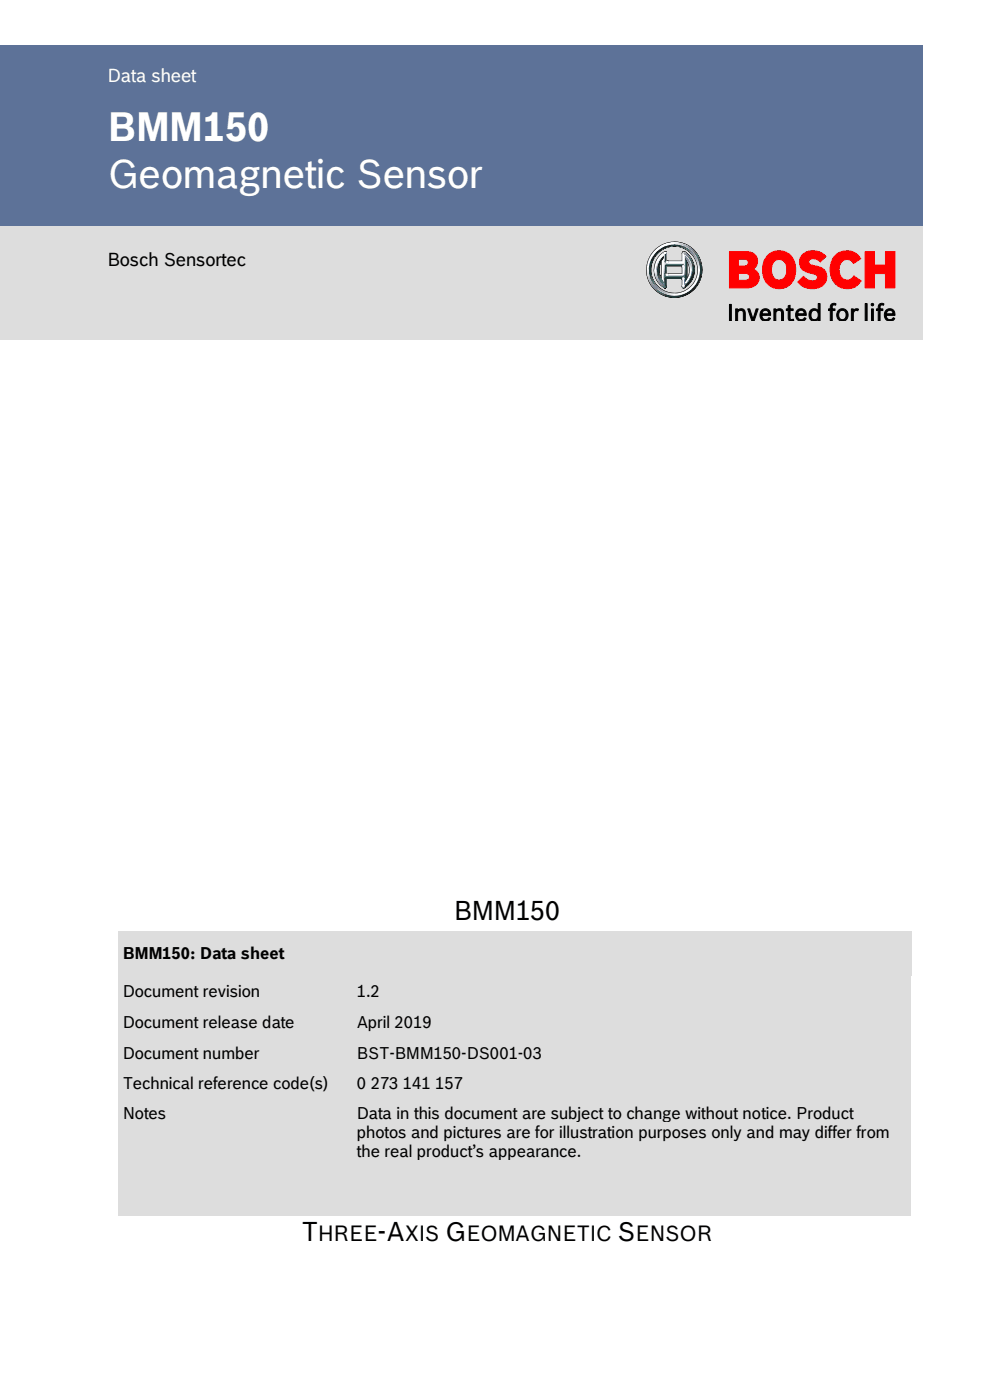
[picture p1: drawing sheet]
<svg xmlns="http://www.w3.org/2000/svg" width="210mm" height="297mm" viewBox="0 0 210 297" stroke-linecap="round" stroke-linejoin="round" font-family="sans-serif">
<defs><g id="words">
<g font-size="8.5" fill="#fff">
<text x="22.8" y="30">BMM150</text>
<text x="22.8" y="39.8">Geomagnetic Sensor</text>
</g>
<g font-size="5.6">
<text x="96.2" y="195.1">BMM150</text>
<text x="64" y="263.3">T</text>
<text x="80.1" y="263.3">-A</text>
<text x="94.5" y="263.3">G</text>
<text x="131" y="263.3">S</text>
</g>
<g font-size="4.6">
<text x="67.4" y="263.3">HREE</text>
<text x="85.8" y="263.3">XIS</text>
<text x="98.9" y="263.3">EOMAGNETIC</text>
<text x="134.7" y="263.3">ENSOR</text>
</g>
<text font-size="3.9" fill="#fff" x="22.8" y="17.5">Data sheet</text>
<text font-size="3.9" x="22.8" y="56.4">Bosch Sensortec</text>
<g font-size="3.5">
<text x="26" y="203.6">BMM150: Data sheet</text>
<text x="26" y="211.6">Document revision</text>
<text x="75.7" y="211.6">1.2</text>
<text x="26" y="218.1">Document release date</text>
<text x="75.7" y="218.1">April 2019</text>
<text x="26" y="224.6">Document number</text>
<text x="75.7" y="224.6">BST-BMM150-DS001-03</text>
<text x="26" y="231.1">Technical reference code(s)</text>
<text x="75.7" y="231.1">0 273 141 157</text>
<text x="26" y="237.4">Notes</text>
<text x="75.7" y="237.4">Data in this document are subject to change without notice. Product</text>
<text x="75.7" y="241.5">photos and pictures are for illustration purposes only and may differ from</text>
<text x="75.7" y="245.5">the real product’s appearance.</text>
</g>
</g></defs>
<path d="M0 9.6h195.7v38.4h-195.7z" fill-rule="evenodd" fill="#5d7298"/>
<g fill="#ddd">
<path d="M0 48h195.7v24h-195.7z" fill-rule="evenodd"/>
<path d="M25 197.5h168.3v9.6h-168.3z" fill-rule="evenodd"/>
<path d="M26 200.3h166.3v4h-166.3z" fill-rule="evenodd"/>
<path d="M25 197.6h168.3v1h-168.3z" fill-rule="evenodd"/>
<path d="M25 206.1h168.3v1h-168.3z" fill-rule="evenodd"/>
<path d="M25 207.1h49.7v6.5h-49.7z" fill-rule="evenodd"/>
<path d="M26 208.3h47.7v4.1h-47.7z" fill-rule="evenodd"/>
<path d="M74.7 207.1h118.6v6.5h-118.6z" fill-rule="evenodd"/>
<path d="M75.7 208.3h116.6v4.1h-116.6z" fill-rule="evenodd"/>
<path d="M25 207.1h49.7v1h-49.7z" fill-rule="evenodd"/>
<path d="M74.7 207.1h118.6v1h-118.6z" fill-rule="evenodd"/>
<path d="M25 212.6h49.7v1h-49.7z" fill-rule="evenodd"/>
<path d="M74.7 212.6h118.6v1h-118.6z" fill-rule="evenodd"/>
<path d="M25 213.6h49.7v6.5h-49.7z" fill-rule="evenodd"/>
<path d="M26 214.8h47.7v4.1h-47.7z" fill-rule="evenodd"/>
<path d="M74.7 213.6h118.6v6.5h-118.6z" fill-rule="evenodd"/>
<path d="M75.7 214.8h116.6v4.1h-116.6z" fill-rule="evenodd"/>
<path d="M25 213.6h49.7v1h-49.7z" fill-rule="evenodd"/>
<path d="M74.7 213.6h118.6v1h-118.6z" fill-rule="evenodd"/>
<path d="M25 219.1h49.7v1h-49.7z" fill-rule="evenodd"/>
<path d="M74.7 219.1h118.6v1h-118.6z" fill-rule="evenodd"/>
<path d="M25 220.1h49.7v6.5h-49.7z" fill-rule="evenodd"/>
<path d="M26 221.4h47.7v4h-47.7z" fill-rule="evenodd"/>
<path d="M74.7 220.1h118.6v6.5h-118.6z" fill-rule="evenodd"/>
<path d="M75.7 221.4h116.6v4h-116.6z" fill-rule="evenodd"/>
<path d="M25 220.1h49.7v1h-49.7z" fill-rule="evenodd"/>
<path d="M74.7 220.1h118.6v1h-118.6z" fill-rule="evenodd"/>
<path d="M25 225.6h49.7v1h-49.7z" fill-rule="evenodd"/>
<path d="M74.7 225.6h118.6v1h-118.6z" fill-rule="evenodd"/>
<path d="M25 226.6h49.7v6.5h-49.7z" fill-rule="evenodd"/>
<path d="M26 227.8h47.7v4.1h-47.7z" fill-rule="evenodd"/>
<path d="M74.7 226.6h118.6v6.5h-118.6z" fill-rule="evenodd"/>
<path d="M75.7 227.8h116.6v4.1h-116.6z" fill-rule="evenodd"/>
<path d="M25 226.6h49.7v1h-49.7z" fill-rule="evenodd"/>
<path d="M74.7 226.6h118.6v1h-118.6z" fill-rule="evenodd"/>
<path d="M25 232.1h49.7v1h-49.7z" fill-rule="evenodd"/>
<path d="M74.7 232.1h118.6v1h-118.6z" fill-rule="evenodd"/>
<path d="M25 233.1h49.7v24.9h-49.7z" fill-rule="evenodd"/>
<path d="M26 234.1h47.7v4.1h-47.7z" fill-rule="evenodd"/>
<path d="M74.7 233.1h118.6v24.9h-118.6z" fill-rule="evenodd"/>
<path d="M75.7 234.1h116.6v4.1h-116.6z" fill-rule="evenodd"/>
<path d="M75.7 238.2h116.6v4.1h-116.6z" fill-rule="evenodd"/>
<path d="M75.7 242.3h116.6v4h-116.6z" fill-rule="evenodd"/>
<path d="M75.7 246.3h116.6v4.1h-116.6z" fill-rule="evenodd"/>
<path d="M25 233.1h49.7v1h-49.7z" fill-rule="evenodd"/>
<path d="M74.7 233.1h118.6v1h-118.6z" fill-rule="evenodd"/>
<path d="M25 256.9h49.7v1h-49.7z" fill-rule="evenodd"/>
<path d="M74.7 256.9h118.6v1h-118.6z" fill-rule="evenodd"/>
</g>
<g fill="#000" stroke="#000" stroke-width=".21">
<path d="M139.3 53.8l-.1 .2z" fill-rule="evenodd"/>
<path d="M139.4 53.7l-.1 .2z" fill-rule="evenodd"/>
<path d="M139.4 53.7l.2-.1z" fill-rule="evenodd"/>
<path d="M139.4 53.7l.2-.1z" fill-rule="evenodd"/>
<path d="M139.5 53.6l.2-.1z" fill-rule="evenodd"/>
<path d="M139.6 53.5l.2-.1z" fill-rule="evenodd"/>
<path d="M140.1 55.7l-.1 .2z" fill-rule="evenodd"/>
<path d="M140.1 55.6v.2z" fill-rule="evenodd"/>
<path d="M140.6 54.8l-.5 .9z" fill-rule="evenodd"/>
<path d="M141.3 56.4v1.7h3.5v-1.7zM141.3 56.4l3.6-.1v1.9h-3.6zM140.4 55.3a3.4 3.4 0 0 0 0 3.9zM145.7 55.2v4.1a3.7 3.7 0 0 0 0-4.1zM140.6 54.8v5a3.7 3.7 0 0 1 0-5zM145.6 54.8a3.7 3.7 0 0 1 0 5zM140.2 54.3a4.1 4.1 0 0 0 1 6.6l.1-1.9 .1-.1 3.5 .1 .1 1.9a4.1 4.1 0 0 0 0-7.3l-.1 2h-3.6l-.1-2h-.2zM140.1 54.2l.8-.7a.31 .31 0 0 1 .4 0 .31 .31 0 0 1 0 .4v1.5h3.5v-1.7l.1-.2a2.75 2.75 0 0 1 2.1 2.1 4.2 4.2 0 0 1-2 5.4l-.2-.2v-1.8h-3.5v1.9l-.1 .1a4.2 4.2 0 0 1-1.1-6.8zM138 57.2a5 5 0 0 0 10.1 0 5 5 0 0 0-10.1 0zM137.9 57.3a5.2 5.2 0 0 1 10.3 0 5.2 5.2 0 0 1-10.3 0zM137.4 57.3a5.7 5.7 0 0 0 11.4 0 5.7 5.7 0 0 0-11.4 0zM137.2 57.2a5.9 5.9 0 0 1 11.7 0 5.9 5.9 0 0 1-11.7 0z" fill-rule="evenodd"/>
<path d="M145.6 54.8l.1 .4-.1 4.5z" fill-rule="evenodd"/>
<path d="M146.2 60v.2z" fill-rule="evenodd"/>
<path d="M145.1 61l.2-.1z" fill-rule="evenodd"/>
<path d="M145.2 60.9l.8-.5z" fill-rule="evenodd"/>
<path d="M145.9 60.4l.2-.1z" fill-rule="evenodd"/>
<path d="M146.1 60.1l-.1 .2z" fill-rule="evenodd"/>
<path d="M146.8 61.6l.2-.1z" fill-rule="evenodd"/>
<path d="M147.1 61.4l-.1 .2z" fill-rule="evenodd"/>
<path d="M147.2 61.3l-.1 .2z" fill-rule="evenodd"/>
<path d="M147.2 61.3l-.1 .2z" fill-rule="evenodd"/>
<path d="M147.2 61.3l.2-.1z" fill-rule="evenodd"/>
<path d="M147.4 61l-.1 .2z" fill-rule="evenodd"/>
<path d="M154.7 64.6h.4v3.5h-.4z" fill-rule="evenodd"/>
<path d="M156.1 65.5h.4v.4a.88 .88 0 0 1 1-.4 .88 .88 0 0 1 .6 1v1.6h-.4v-1.6a.61 .61 0 0 0-.6-.6 .61 .61 0 0 0-.6 .6v1.6h-.4z" fill-rule="evenodd"/>
<path d="M158.6 65.5h.4l.7 2.2 .7-2.2h.4l-.8 2.6h-.5z" fill-rule="evenodd"/>
<path d="M162 66l-.4 .6h1.5l-.3-.6-.4-.2zM161.5 65.9a1.14 1.14 0 0 1 1.4-.3 1.14 1.14 0 0 1 .6 1.3h-1.9a.78 .78 0 0 0 .6 .9 .78 .78 0 0 0 .9-.4l.3 .2a1.27 1.27 0 0 1-1.7 .3 1.27 1.27 0 0 1-.3-1.8z" fill-rule="evenodd"/>
<path d="M164.2 65.5h.4v.4a.88 .88 0 0 1 1-.4 .88 .88 0 0 1 .6 1v1.6h-.4v-1.6a.61 .61 0 0 0-.6-.6 .61 .61 0 0 0-.6 .6v1.6h-.4z" fill-rule="evenodd"/>
<path d="M167.2 64.9l.4-.1v.7h.7v.4h-.7v1.6l.2 .3 .5-.1 .1 .3a.74 .74 0 0 1-1.2-.5v-1.6h-.4v-.4h.4z" fill-rule="evenodd"/>
<path d="M169.4 66.1l-.2 .5h1.4a.69 .69 0 0 0-.4-.7 .69 .69 0 0 0-.8 .2zM169.1 65.9a1.14 1.14 0 0 1 1.4-.3 1.14 1.14 0 0 1 .5 1.3h-1.8a.79 .79 0 0 0 .5 .9 .79 .79 0 0 0 1-.4l.3 .2a1.26 1.26 0 0 1-1.8 .3 1.26 1.26 0 0 1-.3-1.8z" fill-rule="evenodd"/>
<path d="M172.2 66.1a.99 .99 0 0 0-.2 1.1 .99 .99 0 0 0 1 .6 1.01 1.01 0 0 0 .6-1.1 1.01 1.01 0 0 0-1-.8zM172 65.7l.5-.2h.5l.6 .5v-1.6h.4v3.7h-.4v-.4a1.09 1.09 0 0 1-1.4 .4 1.09 1.09 0 0 1-.6-1.3l.1-.6z" fill-rule="evenodd"/>
<path d="M176.4 64.5l.5-.1 .5 .1-.2 .3-.4-.1-.2 .3-.1 .5h.6v.4h-.6v2.2h-.4v-2.2h-.3v-.4h.3l.1-.6z" fill-rule="evenodd"/>
<path d="M178.3 66a.98 .98 0 0 0-.4 1.2 .98 .98 0 0 0 1.2 .5 .98 .98 0 0 0 .4-1.3 .98 .98 0 0 0-1.2-.4zM177.8 65.9a1.26 1.26 0 0 1 1.8 .1 1.26 1.26 0 0 1 0 1.7 1.26 1.26 0 0 1-1.8 .1l-.3-.6a1.51 1.51 0 0 1 .3-1.3z" fill-rule="evenodd"/>
<path d="M180.6 65.5h.4v.5l.5-.5h.4l.2 .1-.1 .4a.65 .65 0 0 0-.8 0 .65 .65 0 0 0-.2 .7v1.4h-.4z" fill-rule="evenodd"/>
<path d="M183.5 64.4h.4v3.7h-.4z" fill-rule="evenodd"/>
<path d="M184.9 65.5h.4v2.6h-.4zM184.8 64.6a.27 .27 0 0 1 .5 0 .27 .27 0 0 1-.5 0z" fill-rule="evenodd"/>
<path d="M186.6 64.5l.5-.1 .4 .1-.1 .3-.5-.1-.2 .3v.5h.6v.4h-.6v2.2h-.4v-2.2h-.4v-.4h.4v-.6z" fill-rule="evenodd"/>
<path d="M188.3 66l-.3 .6h1.5l-.2-.5-.3-.2zM187.9 65.9a1.14 1.14 0 0 1 1.4-.3 1.14 1.14 0 0 1 .6 1.3h-1.9a.79 .79 0 0 0 .6 .9 .79 .79 0 0 0 .9-.4l.3 .2a1.26 1.26 0 0 1-1.8 .3 1.26 1.26 0 0 1-.3-1.8z" fill-rule="evenodd"/>
</g>
<g fill="#fff" stroke="#fff" stroke-width=".21">
<path d="M156.6 57.9v1.6h1.4a.83 .83 0 0 0 1.1-.8 .83 .83 0 0 0-1.1-.8zM156.6 55v1.4l1.4 .1a.77 .77 0 0 0 .8-.8 .77 .77 0 0 0-.8-.8zM154.8 53.5h2.4a3.4 3.4 0 0 1 3.2 .9 1.87 1.87 0 0 1-.8 2.7 1.95 1.95 0 0 1 1.4 2 1.95 1.95 0 0 1-1.6 1.8l-.7 .1h-3.9z" fill-rule="evenodd"/>
<path d="M164.3 55.3a2.81 2.81 0 0 0 .3 4 1.78 1.78 0 0 0 1.8-.3 1.78 1.78 0 0 0 .6-1.8 1.75 1.75 0 0 0-.7-1.8 1.75 1.75 0 0 0-2-.1zM162.9 54.2a3.5 3.5 0 0 1 4-.5 3.5 3.5 0 0 1 1.9 3.5 3.5 3.5 0 0 1-3.5 4 3.5 3.5 0 0 1-3.5-4l.3-1.7z" fill-rule="evenodd"/>
<path d="M170.3 54a3.6 3.6 0 0 1 4.9 .4l-1.2 1.1a1.67 1.67 0 0 0-2.4-.3 .96 .96 0 0 0 1.1 1.2h.2a2.3 2.3 0 0 1 2.1 3.5 3.7 3.7 0 0 1-5.7-.1l1.2-1.1a1.83 1.83 0 0 0 2.9 .4l.1-.3a1.54 1.54 0 0 0-1.7-.9 2.28 2.28 0 0 1-2-1.4 2.28 2.28 0 0 1 .5-2.5z" fill-rule="evenodd"/>
<path d="M177.4 54a3.3 3.3 0 0 1 5.1 .9l-1.3 .9a1.71 1.71 0 0 0-2-.7 1.71 1.71 0 0 0-1.2 1.6 2.04 2.04 0 0 0 2.1 2.7l.7-.3 .3-.5 1.4 1a3.4 3.4 0 0 1-3.8 1.5 3.4 3.4 0 0 1-2.5-3.3 4.3 4.3 0 0 1 1.2-3.8z" fill-rule="evenodd"/>
<path d="M183.6 53.5h1.9v2.8h2.4v-2.8h1.9v7.5h-1.9v-3h-2.4v3h-1.9z" fill-rule="evenodd"/>
<path d="M141.3 56.3v1.8h3.5v-1.8zM140.5 55a3.6 3.6 0 0 0 0 4.5zM145.6 54.9v4.7a3.8 3.8 0 0 0 0-4.7zM140.1 54.2l1.1-.7 .1 2h3.5v-1.8l.2-.2a4.2 4.2 0 0 1-.1 7.5l-.1-.1v-1.9h-3.5l-.1 2a4.2 4.2 0 0 1-1.1-6.8zM138 57.2a5.1 5.1 0 0 0 10.2 0 5.1 5.1 0 0 0-10.2 0zM137.2 57.2a5.8 5.8 0 0 1 11.6 0 5.8 5.8 0 0 1-11.6 0z" fill-rule="evenodd"/>
<path d="M154.8 64.7h.3v3.4h-.3z" fill-rule="evenodd"/>
<path d="M156.1 65.6h.3l.1 .4a.85 .85 0 0 1 1-.4 .85 .85 0 0 1 .5 .9v1.6h-.3v-1.6a.68 .68 0 0 0-.7-.7 .68 .68 0 0 0-.6 .9v1.4h-.3z" fill-rule="evenodd"/>
<path d="M158.7 65.6h.3l.7 2.1 .8-2.1h.3l-.9 2.5h-.4z" fill-rule="evenodd"/>
<path d="M161.9 65.9l-.3 .7h1.5a.71 .71 0 0 0-.3-.7 .71 .71 0 0 0-.9 0zM161.6 65.9a1.08 1.08 0 0 1 1.3-.2 1.08 1.08 0 0 1 .5 1.2h-1.8a.83 .83 0 0 0 .5 .9 .83 .83 0 0 0 1.1-.3h.1a.77 .77 0 0 1-1.2 .6 1.37 1.37 0 0 1-.5-2.2z" fill-rule="evenodd"/>
<path d="M164.2 65.6h.3l.1 .4a.86 .86 0 0 1 1-.4 .86 .86 0 0 1 .6 .9v1.6h-.3v-1.6a.67 .67 0 0 0-.7-.7 .67 .67 0 0 0-.7 .7v1.6h-.3z" fill-rule="evenodd"/>
<path d="M167.3 64.9l.3-.1v.8h.6v.2l-.6 .1v1.6a.46 .46 0 0 0 .7 .3v.1a.57 .57 0 0 1-.7 .2 .57 .57 0 0 1-.3-.6v-1.6l-.4-.1v-.2h.4z" fill-rule="evenodd"/>
<path d="M169.5 65.9l-.3 .7h1.4a.71 .71 0 0 0-.3-.7 .71 .71 0 0 0-.8 0zM169.1 65.9a1.09 1.09 0 0 1 1.3-.2 1.09 1.09 0 0 1 .6 1.2h-1.8a.83 .83 0 0 0 .5 .9 .83 .83 0 0 0 1-.3h.1a.78 .78 0 0 1-1.1 .6 1.37 1.37 0 0 1-.6-2.2z" fill-rule="evenodd"/>
<path d="M172.4 65.9a1.13 1.13 0 0 0 .4 2 1.03 1.03 0 0 0 .8-1.2 1.03 1.03 0 0 0-1.1-.9zM172 65.9a1.14 1.14 0 0 1 1.6 .1v-1.5h.3v3.6h-.3v-.4a1.06 1.06 0 0 1-1.3 .3 1.06 1.06 0 0 1-.6-1.2z" fill-rule="evenodd"/>
<path d="M176.4 64.5l.5-.1 .4 .1-.1 .2h-.5a.73 .73 0 0 0-.2 .9h.6v.2l-.6 .1v2.2h-.3v-2.2l-.4-.1v-.2h.4v-.7z" fill-rule="evenodd"/>
<path d="M178.1 66.1a1.02 1.02 0 0 0-.2 1.2 1.02 1.02 0 0 0 1.3 .4 1 1 0 0 0 .3-1.4 1 1 0 0 0-1.4-.2zM177.5 66.8a1.23 1.23 0 0 1 2.4 0 1.23 1.23 0 0 1-2.4 0z" fill-rule="evenodd"/>
<path d="M180.7 65.6h.3v.4a.75 .75 0 0 1 1.1-.4l-.2 .3a.71 .71 0 0 0-.7 .1 .71 .71 0 0 0-.2 .7v1.4h-.3z" fill-rule="evenodd"/>
<path d="M183.6 64.5h.3v3.6h-.3z" fill-rule="evenodd"/>
<path d="M184.9 65.6h.3v2.5h-.3zM184.8 64.6a.25 .25 0 0 1 .5 0 .25 .25 0 0 1-.5 0z" fill-rule="evenodd"/>
<path d="M186.5 64.7l.3-.3 .7 .1-.1 .2h-.5l-.2 .2v.7h.5v.2l-.5 .1v2.2h-.3v-2.2l-.4-.1v-.2h.4z" fill-rule="evenodd"/>
<path d="M188.2 66.1l-.2 .5h1.5a.72 .72 0 0 0-.5-.8 .72 .72 0 0 0-.8 .3zM188 65.9a1.08 1.08 0 0 1 1.3-.2 1.08 1.08 0 0 1 .5 1.2h-1.8a.83 .83 0 0 0 .5 .9 .83 .83 0 0 0 1-.3h.2a.78 .78 0 0 1-1.2 .6 1.35 1.35 0 0 1-.5-2.2z" fill-rule="evenodd"/>
<path d="M138.8 53.5a5.7 5.7 0 0 1 4.3-2v.2a5.6 5.6 0 0 0-5.6 5.6h-.2a5.6 5.6 0 0 1 1.5-3.8z" fill-rule="evenodd"/>
<path d="M143 51.5h.2v.2h-.2z" fill-rule="evenodd"/>
<path d="M137.4 57.2h.1v.2h-.1z" fill-rule="evenodd"/>
<path d="M143 62.4h.2v.1h-.2z" fill-rule="evenodd"/>
<path d="M143.1 62.4a5.1 5.1 0 0 0 5.1-5.1h.2a5.3 5.3 0 0 1-5.3 5.2z" fill-rule="evenodd"/>
<path d="M148.2 57.2h.1v.2h-.1z" fill-rule="evenodd"/>
<path d="M140.8 54.5v5.6l-.2-.4-.1-.7 .1-4.1z" fill-rule="evenodd"/>
<path d="M146.5 57.3h.1a3.8 3.8 0 0 1-1.2 2.8l.4-.7a3.5 3.5 0 0 0 .7-2.1z" fill-rule="evenodd"/>
<path d="M146.5 57.2h.1v.2h-.1z" fill-rule="evenodd"/>
<path d="M141.5 58.2h3.4v-1.7h.1v1.6a.47 .47 0 0 1-.6 .3h-2.9z" fill-rule="evenodd"/>
<path d="M144.9 56.5l.1-.1v.2l-.1 .1z" fill-rule="evenodd"/>
<path d="M141.5 58.2h.2v.2h-.2z" fill-rule="evenodd"/>
<path d="M140.2 54.3l.9-.7 .1 .1a3.8 3.8 0 0 0-2.1 3.6h-.1a4.4 4.4 0 0 1 1.2-3z" fill-rule="evenodd"/>
<path d="M141.4 55.6h3.5v-1.9l.2-.1 .2 .1v.2l-.3-.2-.1 2h-3.5z" fill-rule="evenodd"/>
<path d="M139 57.2l.1 .2z" fill-rule="evenodd"/>
<path d="M141.5 55.6h.2v.1h-.2z" fill-rule="evenodd"/>
<path d="M145.1 53.6l.2 .2z" fill-rule="evenodd"/>
<path d="M144.9 60.5h.1v.2h-.1z" fill-rule="evenodd"/>
<path d="M140.9 53.7l.3-.1-.3 .2z" fill-rule="evenodd"/>
<path d="M144.9 59.2h.1v1.4h-.1z" fill-rule="evenodd"/>
<path d="M144.9 59.1h.1v.2h-.1z" fill-rule="evenodd"/>
</g>
<g fill="#585858" stroke="#585858" stroke-width=".21">
<path d="M139.2 52.9l.5-.5a5.9 5.9 0 0 1 3.4-1v.1a5.7 5.7 0 0 0-5.7 5.8h-.2a6 6 0 0 1 2-4.4z" fill-rule="evenodd"/>
<path d="M143 51.4h.2v.1h-.2z" fill-rule="evenodd"/>
<path d="M137.2 57.2h.2v.2h-.2z" fill-rule="evenodd"/>
<path d="M143 62.3h.2v.1h-.2z" fill-rule="evenodd"/>
<path d="M148.1 57.3h.1a5.1 5.1 0 0 1-5.1 5.1v-.1a5 5 0 0 0 5-5z" fill-rule="evenodd"/>
<path d="M148 57.2h.2v.2h-.2z" fill-rule="evenodd"/>
<path d="M140.6 54.8v4.9l-.2-.5v-4z" fill-rule="evenodd"/>
<path d="M146.3 57.3h.2a3.6 3.6 0 0 1-.9 2.4l.6-1.5z" fill-rule="evenodd"/>
<path d="M146.3 57.2h.2v.2h-.2z" fill-rule="evenodd"/>
<path d="M141.6 58.1h3.2v-1.5h.1v1.6h-3.3z" fill-rule="evenodd"/>
<path d="M141.6 58.1h.2l-.1 .1h-.2z" fill-rule="evenodd"/>
<path d="M144.8 56.5h.1v.2h-.1z" fill-rule="evenodd"/>
<path d="M140.1 54.2l.9-.8 .3 .1-.1 .1a3.9 3.9 0 0 0-2.2 3.7h-.2l.2-1.2 .4-1z" fill-rule="evenodd"/>
<path d="M141.5 55.4h3.3v-1.6h.1v1.8h-3.4z" fill-rule="evenodd"/>
<path d="M144.8 59.2h.1v1.5h-.1z" fill-rule="evenodd"/>
<path d="M144.8 60.6h.1v.2h-.1z" fill-rule="evenodd"/>
<path d="M138.8 57.2h.2v.2h-.2z" fill-rule="evenodd"/>
<path d="M141.1 53.4l.2 .2v.1l-.2-.1z" fill-rule="evenodd"/>
<path d="M144.8 53.7h.1v.2h-.1z" fill-rule="evenodd"/>
<path d="M141.6 55.4h.2l-.1 .2h-.2z" fill-rule="evenodd"/>
<path d="M144.8 59.1h.1v.2l-.1 .1z" fill-rule="evenodd"/>
</g>
<g fill="#4b4b4b" stroke="#4b4b4b" stroke-width=".21">
<path d="M137.6 59.4l.1-.1 .1 .2-.1 .1z" fill-rule="evenodd"/>
<path d="M145.2 51.8l.2 .1v.1l-.2-.1z" fill-rule="evenodd"/>
<path d="M145.3 51.8l.2 .1v.2l-.2-.1z" fill-rule="evenodd"/>
<path d="M145.3 51.8l.2 .1v.2l-.2-.1z" fill-rule="evenodd"/>
<path d="M137.6 59.3l.1-.1 .1 .2-.2 .1z" fill-rule="evenodd"/>
<path d="M137.6 59.4l.1-.1 .1 .2-.1 .1z" fill-rule="evenodd"/>
<path d="M141.1 61.8l.2 .1v.2l-.2-.1z" fill-rule="evenodd"/>
<path d="M141.1 61.8l.2 .1v.2l-.2-.1z" fill-rule="evenodd"/>
<path d="M147.7 55.3l.1-.1 .1 .3h-.2z" fill-rule="evenodd"/>
<path d="M147.7 55.3l.1-.1 .1 .3h-.2z" fill-rule="evenodd"/>
<path d="M139.1 58.8l.1-.1 .1 .2-.1 .1z" fill-rule="evenodd"/>
<path d="M139.1 58.8l.1-.1 .1 .2-.1 .1z" fill-rule="evenodd"/>
<path d="M139.1 58.7l.1-.1 .1 .3h-.2z" fill-rule="evenodd"/>
<path d="M141.2 53.4l.1 .4z" fill-rule="evenodd"/>
<path d="M145 53.4l.2 .1v.2l-.2-.1z" fill-rule="evenodd"/>
</g>
<g fill="#494949" stroke="#494949" stroke-width=".21">
<path d="M137.6 59.5l.2-.1 .1 .2-.2 .1z" fill-rule="evenodd"/>
<path d="M145.4 51.9l.2 .1v.1l-.2-.1z" fill-rule="evenodd"/>
<path d="M141.5 58.1h.2v.1h-.2z" fill-rule="evenodd"/>
<path d="M139.1 58.9l.2-.1v.2l-.1 .1z" fill-rule="evenodd"/>
<path d="M145.1 53.4l.2 .1-.1 .2-.2-.1z" fill-rule="evenodd"/>
<path d="M141.5 55.4h.2v.2h-.2z" fill-rule="evenodd"/>
<path d="M144.8 59.1h.1v.2h-.1z" fill-rule="evenodd"/>
</g>
<g fill="#484848" stroke="#484848" stroke-width=".21">
<path d="M137.7 59.6l.1-.1 .1 .2-.2 .1z" fill-rule="evenodd"/>
<path d="M140.9 61.8l.2 .1v.1l-.2-.1z" fill-rule="evenodd"/>
<path d="M147.6 55.1h.1l.1 .2h-.1z" fill-rule="evenodd"/>
<path d="M146.2 56.3h.2v.2h-.2z" fill-rule="evenodd"/>
<path d="M139.1 59l.2-.1 .1 .2h-.2z" fill-rule="evenodd"/>
<path d="M141.2 53.4l.1 .3v.1z" fill-rule="evenodd"/>
<path d="M145.1 53.4l.2 .1-.1 .2-.1-.1z" fill-rule="evenodd"/>
</g>
<g fill="#474747" stroke="#474747" stroke-width=".21">
<path d="M137.7 59.7l.2-.1v.2h-.1z" fill-rule="evenodd"/>
<path d="M145.5 51.9l.2 .1v.2l-.2-.1z" fill-rule="evenodd"/>
<path d="M141.5 58.1h.2v.1h-.3z" fill-rule="evenodd"/>
<path d="M144.8 56.4h.1v.2l-.1 .1z" fill-rule="evenodd"/>
<path d="M144.8 60.7h.1l.1 .2h-.2z" fill-rule="evenodd"/>
<path d="M139.2 59h.1l.1 .1-.1 .1z" fill-rule="evenodd"/>
<path d="M145.2 53.4l.1 .1v.2l-.2-.1z" fill-rule="evenodd"/>
<path d="M145.2 53.4l.1 .1v.2l-.2-.1z" fill-rule="evenodd"/>
<path d="M141.5 55.4h.2v.2h-.3z" fill-rule="evenodd"/>
</g>
<g fill="#464646" stroke="#464646" stroke-width=".21">
<path d="M137.7 59.8l.2-.1 .1 .2h-.2z" fill-rule="evenodd"/>
<path d="M145.6 52l.2 .1v.1l-.2-.1z" fill-rule="evenodd"/>
<path d="M140.8 61.7l.2 .1-.1 .1-.2-.1z" fill-rule="evenodd"/>
<path d="M147.5 55l.1-.1 .1 .2-.1 .1z" fill-rule="evenodd"/>
<path d="M139.2 59.1l.1-.1 .1 .2-.1 .1z" fill-rule="evenodd"/>
<path d="M145.2 53.5l.2 .1-.1 .1-.2-.1z" fill-rule="evenodd"/>
</g>
<g fill="#454545" stroke="#454545" stroke-width=".21">
<path d="M137.8 59.9l.2-.1v.2h-.1z" fill-rule="evenodd"/>
<path d="M146.1 56.2l.2-.1 .1 .2-.2 .1z" fill-rule="evenodd"/>
<path d="M139.3 59.2l.1-.1 .1 .2-.2 .1z" fill-rule="evenodd"/>
<path d="M141.2 53.4l.1 .5z" fill-rule="evenodd"/>
<path d="M145.2 53.5l.2 .1-.1 .1-.2-.1z" fill-rule="evenodd"/>
<path d="M144.8 59.1l.1-.1v.3h-.1z" fill-rule="evenodd"/>
</g>
<g fill="#434343" stroke="#434343" stroke-width=".21">
<path d="M137.8 60l.2-.1 .1 .2h-.2z" fill-rule="evenodd"/>
<path d="M140.6 61.6l.2 .1-.1 .1h-.2z" fill-rule="evenodd"/>
<path d="M147.4 54.8l.2-.1v.2l-.1 .1z" fill-rule="evenodd"/>
<path d="M144.8 56.4h.1v.2h-.1z" fill-rule="evenodd"/>
<path d="M139.3 59.3l.1-.1 .1 .2h-.1z" fill-rule="evenodd"/>
<path d="M141.2 53.4l.1 .5z" fill-rule="evenodd"/>
<path d="M145.3 53.5l.2 .1-.1 .2-.2-.2z" fill-rule="evenodd"/>
</g>
<g fill="#424242" stroke="#424242" stroke-width=".21">
<path d="M137.9 60.1l.1-.1 .1 .1-.1 .1z" fill-rule="evenodd"/>
<path d="M145.9 52.1l.1 .1v.1l-.2-.1z" fill-rule="evenodd"/>
<path d="M146.1 56h.2v.2h-.1z" fill-rule="evenodd"/>
<path d="M141.5 58.1h.2l-.1 .1h-.2z" fill-rule="evenodd"/>
<path d="M139.3 59.3h.2l.1 .1-.2 .1z" fill-rule="evenodd"/>
<path d="M145.3 53.5l.2 .1-.1 .2-.2-.1z" fill-rule="evenodd"/>
<path d="M141.5 55.4h.2l-.1 .2h-.2z" fill-rule="evenodd"/>
</g>
<g fill="#414141" stroke="#414141" stroke-width=".21">
<path d="M138 60.1h.1l.1 .1-.1 .1z" fill-rule="evenodd"/>
<path d="M146 52.2l.1 .1v.1l-.2-.1z" fill-rule="evenodd"/>
<path d="M140.5 61.5l.1 .1v.2l-.2-.1z" fill-rule="evenodd"/>
<path d="M147.3 54.7l.2-.1 .1 .1-.2 .1z" fill-rule="evenodd"/>
<path d="M144.8 60.8l.1-.1 .1 .2-.2 .1z" fill-rule="evenodd"/>
<path d="M139.4 59.4l.1-.1 .1 .2-.1 .1z" fill-rule="evenodd"/>
<path d="M145.3 53.5l.2 .2-.1 .1-.1-.1z" fill-rule="evenodd"/>
<path d="M145.3 53.5l.2 .2-.1 .1-.1-.1z" fill-rule="evenodd"/>
<path d="M145.3 53.5l.2 .2-.1 .1-.1-.1z" fill-rule="evenodd"/>
<path d="M144.8 59.1l.1-.1v.2l-.1 .1z" fill-rule="evenodd"/>
</g>
<g fill="#404040" stroke="#404040" stroke-width=".21">
<path d="M138 60.2h.2l.1 .1-.2 .1z" fill-rule="evenodd"/>
<path d="M144.8 56.4h.1v.2h-.1z" fill-rule="evenodd"/>
<path d="M139.4 59.5l.1-.1 .1 .2-.1 .1z" fill-rule="evenodd"/>
<path d="M141.3 53.5v.4z" fill-rule="evenodd"/>
</g>
<g fill="#3e3e3e" stroke="#3e3e3e" stroke-width=".21">
<path d="M138.1 60.3l.1-.1 .1 .2-.1 .1z" fill-rule="evenodd"/>
<path d="M140.3 61.4l.2 .1-.1 .2-.2-.2z" fill-rule="evenodd"/>
<path d="M147.2 54.5l.2-.1 .1 .2-.2 .1z" fill-rule="evenodd"/>
<path d="M144.8 60.8l.1-.1 .1 .3h-.1z" fill-rule="evenodd"/>
<path d="M139.5 59.5h.1l.1 .1-.1 .1z" fill-rule="evenodd"/>
<path d="M145.5 53.6l.1 .1-.1 .2-.1-.1z" fill-rule="evenodd"/>
<path d="M144.8 59h.1v.2l-.1 .1z" fill-rule="evenodd"/>
</g>
<g fill="#3d3d3d" stroke="#3d3d3d" stroke-width=".21">
<path d="M138.1 60.4l.1-.1 .2 .2-.2 .1z" fill-rule="evenodd"/>
<path d="M146.2 52.3l.2 .1-.1 .1-.2-.1z" fill-rule="evenodd"/>
<path d="M138.1 60.4l.1-.1 .2 .2-.2 .1z" fill-rule="evenodd"/>
<path d="M146 55.8l.1-.1 .1 .2-.1 .1z" fill-rule="evenodd"/>
<path d="M141.4 58.1h.3l-.1 .1h-.2z" fill-rule="evenodd"/>
<path d="M139.5 59.6l.1-.1 .1 .2-.1 .1z" fill-rule="evenodd"/>
<path d="M139.5 59.6l.1-.1 .1 .2-.1 .1z" fill-rule="evenodd"/>
<path d="M141.3 53.5v.4z" fill-rule="evenodd"/>
<path d="M141.4 55.4h.3l-.1 .2h-.2z" fill-rule="evenodd"/>
</g>
<g fill="#0a0a0a" stroke="#0a0a0a" stroke-width=".21">
<path d="M141.1 62.7l.2 .1z" fill-rule="evenodd"/>
<path d="M141.3 62.7l.2 .2z" fill-rule="evenodd"/>
<path d="M148.8 56.6l.1 .2z" fill-rule="evenodd"/>
<path d="M141.1 62.7l.2 .1z" fill-rule="evenodd"/>
<path d="M144.9 52.5l.1 .1z" fill-rule="evenodd"/>
<path d="M145 52.5l.2 .2z" fill-rule="evenodd"/>
<path d="M138.3 59.1l.2 .2z" fill-rule="evenodd"/>
<path d="M138.2 58.9l.2 .2z" fill-rule="evenodd"/>
<path d="M138.3 59.1l.2 .2z" fill-rule="evenodd"/>
<path d="M145 52.5l.2 .2z" fill-rule="evenodd"/>
<path d="M139.9 58.5l.2 .1z" fill-rule="evenodd"/>
<path d="M139.9 58.5l.2 .1z" fill-rule="evenodd"/>
<path d="M139.8 58.4l.2 .1z" fill-rule="evenodd"/>
<path d="M140.8 60.8l.4 .2 .1-.3v.3h-.3z" fill-rule="evenodd"/>
<path d="M140.8 60.8l.3 .2 .2-.1v.1h-.3z" fill-rule="evenodd"/>
<path d="M140.8 60.8l.4 .2h-.2z" fill-rule="evenodd"/>
<path d="M141.3 53.8v.2z" fill-rule="evenodd"/>
</g>
<g fill="#090909" stroke="#090909" stroke-width=".21">
<path d="M141.4 62.8l.2 .1z" fill-rule="evenodd"/>
<path d="M141.6 62.8l.2 .1z" fill-rule="evenodd"/>
<path d="M144.5 52.3l.2 .2z" fill-rule="evenodd"/>
<path d="M144.7 52.4l.2 .1z" fill-rule="evenodd"/>
<path d="M138.1 58.6l.2 .2z" fill-rule="evenodd"/>
<path d="M138.2 58.8l.1 .1z" fill-rule="evenodd"/>
<path d="M139.8 58.2l.2 .2z" fill-rule="evenodd"/>
<path d="M139.8 58.1l.1 .2z" fill-rule="evenodd"/>
<path d="M145.1 61h.2z" fill-rule="evenodd"/>
<path d="M140.8 60.8l.3 .2 .2-.3v.3a.28 .28 0 0 1-.3 0 .28 .28 0 0 1-.2-.2z" fill-rule="evenodd"/>
<path d="M140.8 60.8l.3 .2 .2-.3v.3a.26 .26 0 0 1-.3 0 .26 .26 0 0 1-.2-.2z" fill-rule="evenodd"/>
<path d="M140.8 60.8l.3 .2 .2-.3v.3a.26 .26 0 0 1-.3 0 .26 .26 0 0 1-.2-.2z" fill-rule="evenodd"/>
<path d="M147.2 56.9l.1 .2z" fill-rule="evenodd"/>
<path d="M144.7 59h.2l-.1 .3z" fill-rule="evenodd"/>
</g>
<g fill="#080808" stroke="#080808" stroke-width=".21">
<path d="M141.8 62.9l.2 .1z" fill-rule="evenodd"/>
<path d="M141.9 62.9l.2 .1z" fill-rule="evenodd"/>
<path d="M148.8 56.8l.1 .2z" fill-rule="evenodd"/>
<path d="M144.1 52.3l.2 .1z" fill-rule="evenodd"/>
<path d="M144.3 52.3l.2 .1z" fill-rule="evenodd"/>
<path d="M138.1 58.3l.1 .1z" fill-rule="evenodd"/>
<path d="M138.1 58.4l.1 .2z" fill-rule="evenodd"/>
<path d="M139.8 58l.1 .2z" fill-rule="evenodd"/>
<path d="M139.7 57.9l.2 .2z" fill-rule="evenodd"/>
<path d="M140.9 60.8l.2 .2 .2-.3-.1 .3z" fill-rule="evenodd"/>
<path d="M140.8 60.9l.3 .1 .2-.2-.1 .2z" fill-rule="evenodd"/>
<path d="M140.8 60.9l.3 .1 .2-.3v.1l-.1 .2z" fill-rule="evenodd"/>
<path d="M140.8 60.8l.3 .2 .2-.3v.2l-.2 .1z" fill-rule="evenodd"/>
<path d="M141.3 53.8v.2z" fill-rule="evenodd"/>
<path d="M147.2 57l.1 .2z" fill-rule="evenodd"/>
</g>
<g fill="#070707" stroke="#070707" stroke-width=".21">
<path d="M142.1 62.9l.2 .1z" fill-rule="evenodd"/>
<path d="M142.3 63l.2 .1z" fill-rule="evenodd"/>
<path d="M142.5 63l.2 .1z" fill-rule="evenodd"/>
<path d="M148.8 57v.2z" fill-rule="evenodd"/>
<path d="M143.6 52.2l.2 .1z" fill-rule="evenodd"/>
<path d="M143.8 52.2l.2 .1z" fill-rule="evenodd"/>
<path d="M144 52.2l.1 .1z" fill-rule="evenodd"/>
<path d="M138 57.7l.1 .2z" fill-rule="evenodd"/>
<path d="M138 57.9l.1 .2z" fill-rule="evenodd"/>
<path d="M138 58.1l.1 .2z" fill-rule="evenodd"/>
<path d="M139.7 57.8l.1 .2z" fill-rule="evenodd"/>
<path d="M139.7 57.7l.1 .2z" fill-rule="evenodd"/>
<path d="M139.7 57.5l.1 .2z" fill-rule="evenodd"/>
<path d="M140.9 60.9l.3 .1 .1-.4-.1 .4z" fill-rule="evenodd"/>
<path d="M140.9 60.9l.3 .1 .1-.3-.1 .3z" fill-rule="evenodd"/>
<path d="M140.9 60.9l.3 .1 .1-.3-.1 .3z" fill-rule="evenodd"/>
</g>
<g fill="#060606" stroke="#060606" stroke-width=".21">
<path d="M142.6 63l.3 .1z" fill-rule="evenodd"/>
<path d="M142.8 63l.2 .1z" fill-rule="evenodd"/>
<path d="M143.2 52.1l.2 .1z" fill-rule="evenodd"/>
<path d="M143.4 52.2h.2z" fill-rule="evenodd"/>
<path d="M138 57.4v.2z" fill-rule="evenodd"/>
<path d="M138 57.6l.1 .2z" fill-rule="evenodd"/>
<path d="M139.7 57.4l.1 .2z" fill-rule="evenodd"/>
<path d="M139.7 57.3v.2z" fill-rule="evenodd"/>
<path d="M145.1 61h.2z" fill-rule="evenodd"/>
<path d="M141.3 60.5v.5h-.4v-.1h.3z" fill-rule="evenodd"/>
<path d="M140.9 60.9h.3l.1-.4-.1 .5h-.2z" fill-rule="evenodd"/>
<path d="M140.9 60.9h.3l.1-.3-.1 .4h-.2z" fill-rule="evenodd"/>
<path d="M147.2 57.1l.1 .2z" fill-rule="evenodd"/>
</g>
<g fill="#050505" stroke="#050505" stroke-width=".21">
<path d="M143 63l.2 .1z" fill-rule="evenodd"/>
<path d="M148.8 57.2l.1 .2z" fill-rule="evenodd"/>
<path d="M148.8 57.2l.1 .2z" fill-rule="evenodd"/>
<path d="M148.8 57.4l.1 .2z" fill-rule="evenodd"/>
<path d="M148.8 57.5l.1 .3z" fill-rule="evenodd"/>
<path d="M148.8 57.7v.2z" fill-rule="evenodd"/>
<path d="M143.5 63l.2 .1z" fill-rule="evenodd"/>
<path d="M143.3 63l.3 .1z" fill-rule="evenodd"/>
<path d="M143.2 63l.2 .1z" fill-rule="evenodd"/>
<path d="M143 63l.2 .1z" fill-rule="evenodd"/>
<path d="M143 52.1l.2 .1z" fill-rule="evenodd"/>
<path d="M142.6 52.2h.2z" fill-rule="evenodd"/>
<path d="M142.8 52.2h.2z" fill-rule="evenodd"/>
<path d="M143 52.1l.2 .1z" fill-rule="evenodd"/>
<path d="M138 56.8v.2z" fill-rule="evenodd"/>
<path d="M138 57v.2z" fill-rule="evenodd"/>
<path d="M138 57.2v.2z" fill-rule="evenodd"/>
<path d="M138 57.2v.2z" fill-rule="evenodd"/>
<path d="M139.7 57l.1 .3z" fill-rule="evenodd"/>
<path d="M139.7 57.2l.1 .2z" fill-rule="evenodd"/>
<path d="M139.7 57.2l.1 .2z" fill-rule="evenodd"/>
<path d="M141.3 56.4l3.5-.1v.2v-.1h-3.5v1.7h.2h-.2z" fill-rule="evenodd"/>
<path d="M141.3 59h3.5v.3v-.3h-3.5v1.8z" fill-rule="evenodd"/>
<path d="M141.3 53.8v1.6h.3v.2l-.3-.1z" fill-rule="evenodd"/>
<path d="M141.3 60.5v.5h-.4v-.1h.3z" fill-rule="evenodd"/>
<path d="M141.3 60.5v.5h-.4v-.1h.3z" fill-rule="evenodd"/>
<path d="M141.3 53.8v.2z" fill-rule="evenodd"/>
<path d="M147.2 57.2l.1 .2z" fill-rule="evenodd"/>
<path d="M147.2 57.2l.1 .2z" fill-rule="evenodd"/>
<path d="M147.2 57.3l.1 .3z" fill-rule="evenodd"/>
<path d="M147.2 57.5v.2z" fill-rule="evenodd"/>
</g>
<g fill="#575757" stroke="#575757" stroke-width=".21">
<path d="M143.1 51.4h.2v.2l-.2-.1z" fill-rule="evenodd"/>
<path d="M143.2 51.4h.2v.2l-.2-.1z" fill-rule="evenodd"/>
<path d="M137.2 57.3h.2v.2h-.2z" fill-rule="evenodd"/>
<path d="M137.2 57.4h.2v.2h-.2z" fill-rule="evenodd"/>
<path d="M142.8 62.2l.2 .1v.1h-.2z" fill-rule="evenodd"/>
<path d="M148 57h.2v.2h-.2z" fill-rule="evenodd"/>
<path d="M138.8 57.3h.2v.2h-.2z" fill-rule="evenodd"/>
<path d="M138.8 57.3l.2-.1v.2l-.2 .1z" fill-rule="evenodd"/>
<path d="M144.8 53.7h.1v.2h-.1z" fill-rule="evenodd"/>
</g>
<g fill="#565656" stroke="#565656" stroke-width=".21">
<path d="M143.3 51.4h.2v.2h-.2z" fill-rule="evenodd"/>
<path d="M143.4 51.4h.3l-.1 .2h-.2z" fill-rule="evenodd"/>
<path d="M137.2 57.5h.2v.2h-.2z" fill-rule="evenodd"/>
<path d="M137.2 57.6h.2v.2h-.2z" fill-rule="evenodd"/>
<path d="M142.6 62.2l.3 .1-.1 .1h-.2z" fill-rule="evenodd"/>
<path d="M148 56.8h.2v.2h-.2z" fill-rule="evenodd"/>
<path d="M141.5 58.1h.2v.1h-.2z" fill-rule="evenodd"/>
<path d="M138.8 57.4h.2v.2l-.2 .1z" fill-rule="evenodd"/>
<path d="M138.8 57.4h.2v.2h-.2z" fill-rule="evenodd"/>
<path d="M144.8 53.7h.1v.2h-.1z" fill-rule="evenodd"/>
<path d="M144.8 53.6h.2l-.1 .2-.1 .1z" fill-rule="evenodd"/>
<path d="M141.5 55.4h.2v.2h-.2z" fill-rule="evenodd"/>
</g>
<g fill="#555" stroke="#555" stroke-width=".21">
<path d="M144.8 53.6h.2l-.1 .2h-.1z"/>
<path d="M143.6 51.4h.2l-.1 .2h-.2z" fill-rule="evenodd"/>
<path d="M137.2 57.7h.2v.2h-.2z" fill-rule="evenodd"/>
<path d="M146.3 57h.2v.2l-.2 .1z" fill-rule="evenodd"/>
<path d="M144.8 56.5h.1v.2h-.1z" fill-rule="evenodd"/>
<path d="M144.8 60.6h.1v.2h-.1z" fill-rule="evenodd"/>
<path d="M138.8 57.5h.2v.2h-.2z" fill-rule="evenodd"/>
<path d="M141.2 53.4l.1 .3-.2-.1z" fill-rule="evenodd"/>
</g>
<g fill="#545454" stroke="#545454" stroke-width=".21">
<path d="M143.7 51.4h.2v.2h-.3z" fill-rule="evenodd"/>
<path d="M143.8 51.4h.2v.2h-.2z" fill-rule="evenodd"/>
<path d="M137.2 57.8h.2v.2h-.2z" fill-rule="evenodd"/>
<path d="M137.2 57.9h.2v.2h-.1z" fill-rule="evenodd"/>
<path d="M142.5 62.2h.2l-.1 .2h-.2z" fill-rule="evenodd"/>
<path d="M148 56.6h.2v.2h-.2z" fill-rule="evenodd"/>
<path d="M138.8 57.6h.2v.2h-.1z" fill-rule="evenodd"/>
<path d="M138.8 57.6h.2v.2h-.2z" fill-rule="evenodd"/>
<path d="M144.8 53.6h.2l-.1 .2h-.1z" fill-rule="evenodd"/>
<path d="M144.8 59.1h.1v.2h-.1z" fill-rule="evenodd"/>
</g>
<g fill="#535353" stroke="#535353" stroke-width=".21">
<path d="M143.9 51.4l.2 .1v.1h-.2z" fill-rule="evenodd"/>
<path d="M144 51.4l.2 .1v.2l-.2-.1z" fill-rule="evenodd"/>
<path d="M137.2 58h.2v.2h-.1z" fill-rule="evenodd"/>
<path d="M137.3 58.1h.1l.1 .2h-.2z" fill-rule="evenodd"/>
<path d="M142.3 62.2h.2v.2l-.2-.1z" fill-rule="evenodd"/>
<path d="M148 56.5l.2-.1v.3h-.2z" fill-rule="evenodd"/>
<path d="M146.3 56.9h.2v.2h-.2z" fill-rule="evenodd"/>
<path d="M141.5 58.1h.2v.1h-.2z" fill-rule="evenodd"/>
<path d="M138.8 57.8l.2-.1v.3h-.1z" fill-rule="evenodd"/>
<path d="M138.8 57.7h.2v.2h-.1z" fill-rule="evenodd"/>
<path d="M141.2 53.4l.1 .3-.2-.1z" fill-rule="evenodd"/>
<path d="M144.8 53.6h.2l-.1 .2-.1-.1z" fill-rule="evenodd"/>
<path d="M144.8 53.6h.2l-.1 .2z" fill-rule="evenodd"/>
<path d="M141.5 55.4h.2v.2h-.2z" fill-rule="evenodd"/>
</g>
<g fill="#525252" stroke="#525252" stroke-width=".21">
<path d="M144.1 51.5h.2v.2l-.2-.1z" fill-rule="evenodd"/>
<path d="M137.3 58.2h.1l.1 .2h-.2z" fill-rule="evenodd"/>
<path d="M142.1 62.2h.2v.2l-.2-.1z" fill-rule="evenodd"/>
<path d="M148 56.3h.1l.1 .2h-.2z" fill-rule="evenodd"/>
<path d="M144.8 60.6h.1v.2l-.1 .1z" fill-rule="evenodd"/>
<path d="M138.8 57.8h.2v.2h-.1z" fill-rule="evenodd"/>
<path d="M144.9 53.5l.1 .1-.1 .1-.1-.1z" fill-rule="evenodd"/>
</g>
<g fill="#515151" stroke="#515151" stroke-width=".21">
<path d="M144.2 51.5h.2v.2h-.2z" fill-rule="evenodd"/>
<path d="M144.2 51.5h.2v.2h-.2z" fill-rule="evenodd"/>
<path d="M144.3 51.5h.2v.2h-.2z" fill-rule="evenodd"/>
<path d="M137.3 58.3h.2v.2h-.2z" fill-rule="evenodd"/>
<path d="M137.3 58.4h.2v.2h-.2z" fill-rule="evenodd"/>
<path d="M137.3 58.3h.2v.2h-.2z" fill-rule="evenodd"/>
<path d="M142 62.1l.1 .1v.1h-.2z" fill-rule="evenodd"/>
<path d="M147.9 56.1h.2v.2h-.1z" fill-rule="evenodd"/>
<path d="M141.5 58.1h.2v.1h-.2z" fill-rule="evenodd"/>
<path d="M144.8 56.5h.1v.2h-.1z" fill-rule="evenodd"/>
<path d="M138.9 58l.1-.1 .1 .2-.2 .1z" fill-rule="evenodd"/>
<path d="M138.9 57.9h.1l.1 .2h-.2z" fill-rule="evenodd"/>
<path d="M138.9 57.9h.1l.1 .2h-.2z" fill-rule="evenodd"/>
<path d="M144.8 53.6l.1-.1 .2 .1-.2 .1z" fill-rule="evenodd"/>
<path d="M141.5 55.4h.2v.2h-.2z" fill-rule="evenodd"/>
</g>
<g fill="#505050" stroke="#505050" stroke-width=".21">
<path d="M144.4 51.5l.2 .1v.1h-.2z" fill-rule="evenodd"/>
<path d="M137.3 58.5h.2v.2h-.1z" fill-rule="evenodd"/>
<path d="M146.3 56.8l.1-.1 .1 .2-.2 .1z" fill-rule="evenodd"/>
<path d="M138.9 58.1l.1-.1 .1 .2-.2 .1z" fill-rule="evenodd"/>
<path d="M141.2 53.4l.1 .4z" fill-rule="evenodd"/>
<path d="M144.8 53.6l.2-.2 .1 .2-.2 .1z" fill-rule="evenodd"/>
<path d="M144.8 53.5l.2-.1 .1 .2-.2 .1z" fill-rule="evenodd"/>
<path d="M144.8 59.1h.1v.2h-.1z" fill-rule="evenodd"/>
</g>
<g fill="#4f4f4f" stroke="#4f4f4f" stroke-width=".21">
<path d="M144.5 51.5l.2 .1v.2l-.2-.1z" fill-rule="evenodd"/>
<path d="M144.6 51.6h.2v.2l-.2-.1z" fill-rule="evenodd"/>
<path d="M137.3 58.6h.2l.1 .2h-.2z" fill-rule="evenodd"/>
<path d="M137.4 58.7h.1l.1 .2h-.2z" fill-rule="evenodd"/>
<path d="M141.8 62.1h.2l-.1 .2h-.2z" fill-rule="evenodd"/>
<path d="M147.9 56l.1-.1 .1 .2-.2 .1z" fill-rule="evenodd"/>
<path d="M144.8 60.7h.1v.2h-.1z" fill-rule="evenodd"/>
<path d="M138.9 58.2h.2v.2h-.1z" fill-rule="evenodd"/>
<path d="M138.9 58.1h.2v.2h-.1z" fill-rule="evenodd"/>
<path d="M144.9 53.5l.1-.1 .1 .2-.2 .1z" fill-rule="evenodd"/>
</g>
<g fill="#4e4e4e" stroke="#4e4e4e" stroke-width=".21">
<path d="M144.7 51.6l.2 .1v.1h-.2z" fill-rule="evenodd"/>
<path d="M144.8 51.7h.2v.2l-.2-.1z" fill-rule="evenodd"/>
<path d="M137.4 58.8l.2-.1v.2l-.1 .1z" fill-rule="evenodd"/>
<path d="M137.4 58.9l.2-.1 .1 .2-.2 .1z" fill-rule="evenodd"/>
<path d="M141.6 62l.2 .1-.1 .2-.1-.1z" fill-rule="evenodd"/>
<path d="M147.8 55.8l.2-.1v.2l-.1 .1z" fill-rule="evenodd"/>
<path d="M141.5 58.1h.2v.1h-.2z" fill-rule="evenodd"/>
<path d="M144.8 56.5l.1-.1v.3h-.1z" fill-rule="evenodd"/>
<path d="M139 58.4l.1-.1 .1 .2-.2 .1z" fill-rule="evenodd"/>
<path d="M138.9 58.3h.2v.2h-.1z" fill-rule="evenodd"/>
<path d="M144.9 53.5l.2-.1 .1 .2-.3 .1z" fill-rule="evenodd"/>
<path d="M141.5 55.4h.2v.2h-.2z" fill-rule="evenodd"/>
</g>
<g fill="#4d4d4d" stroke="#4d4d4d" stroke-width=".21">
<path d="M144.9 51.7l.2 .1v.1l-.2-.1z" fill-rule="evenodd"/>
<path d="M137.5 59l.1-.1 .1 .2-.2 .1z" fill-rule="evenodd"/>
<path d="M141.4 62h.2v.2l-.2-.1z" fill-rule="evenodd"/>
<path d="M147.8 55.6h.1l.1 .2h-.2z" fill-rule="evenodd"/>
<path d="M146.3 56.6h.1l.1 .2h-.2z" fill-rule="evenodd"/>
<path d="M144.8 60.7h.1v.2h-.1z" fill-rule="evenodd"/>
<path d="M139 58.5l.1-.1 .1 .2-.2 .1z" fill-rule="evenodd"/>
<path d="M141.2 53.4l.1 .4z" fill-rule="evenodd"/>
<path d="M144.9 53.5l.2-.1 .1 .2h-.3z" fill-rule="evenodd"/>
<path d="M144.9 53.5l.2-.1 .1 .2h-.2z" fill-rule="evenodd"/>
<path d="M144.8 59.1h.1v.2h-.1z" fill-rule="evenodd"/>
</g>
<g fill="#4c4c4c" stroke="#4c4c4c" stroke-width=".21">
<path d="M145 51.7l.2 .1v.1h-.2z" fill-rule="evenodd"/>
<path d="M145.1 51.8h.2v.2l-.2-.1z" fill-rule="evenodd"/>
<path d="M137.5 59.1l.2-.1v.2l-.1 .1z" fill-rule="evenodd"/>
<path d="M137.5 59.2l.2-.1v.2l-.1 .1z" fill-rule="evenodd"/>
<path d="M141.3 61.9l.2 .1-.1 .1h-.2z" fill-rule="evenodd"/>
<path d="M147.7 55.5l.2-.1v.2l-.1 .1z" fill-rule="evenodd"/>
<path d="M141.5 58.1h.2v.1h-.2z" fill-rule="evenodd"/>
<path d="M139 58.6h.2l.1 .2h-.2z" fill-rule="evenodd"/>
<path d="M139 58.5h.2v.2h-.1z" fill-rule="evenodd"/>
<path d="M145 53.4h.2v.2h-.2z" fill-rule="evenodd"/>
<path d="M141.5 55.4h.2v.2h-.2z" fill-rule="evenodd"/>
</g>
<g fill="#444" stroke="#444" stroke-width=".21">
<path d="M145.7 52l.2 .1v.2l-.2-.1z" fill-rule="evenodd"/>
<path d="M141.5 58.1h.2v.1h-.3z" fill-rule="evenodd"/>
<path d="M144.8 60.8l.1-.1 .1 .2-.2 .1z" fill-rule="evenodd"/>
<path d="M145.3 53.5l.1 .1-.1 .1-.1-.1z" fill-rule="evenodd"/>
<path d="M145.3 53.5l.1 .1-.1 .2-.1-.2z" fill-rule="evenodd"/>
<path d="M141.5 55.4h.2v.2h-.3z" fill-rule="evenodd"/>
</g>
<g fill="#3f3f3f" stroke="#3f3f3f" stroke-width=".21">
<path d="M146.1 52.2l.2 .1-.1 .2-.2-.1z" fill-rule="evenodd"/>
<path d="M146.1 55.9l.1-.1 .1 .2-.2 .1z" fill-rule="evenodd"/>
<path d="M141.5 58.1h.2l-.1 .1h-.2z" fill-rule="evenodd"/>
<path d="M145.4 53.6l.2 .1-.1 .2-.2-.2z" fill-rule="evenodd"/>
<path d="M141.5 55.4h.2l-.1 .2h-.2z" fill-rule="evenodd"/>
</g>
<g fill="#3c3c3c" stroke="#3c3c3c" stroke-width=".21">
<path d="M146.3 52.4l.2 .1-.1 .1-.1-.1z" fill-rule="evenodd"/>
<path d="M138.2 60.5l.1-.1 .1 .2-.1 .1z" fill-rule="evenodd"/>
<path d="M140.2 61.3l.1 .1-.1 .1-.1-.1z" fill-rule="evenodd"/>
<path d="M147.1 54.4l.1-.1 .2 .1-.2 .1z" fill-rule="evenodd"/>
<path d="M144.8 56.4h.1v.2h-.1z" fill-rule="evenodd"/>
<path d="M144.8 60.9l.1-.1 .1 .2h-.1z" fill-rule="evenodd"/>
<path d="M139.5 59.7l.2-.1 .1 .2h-.1z" fill-rule="evenodd"/>
<path d="M145.5 53.7l.2 .1-.1 .1-.2-.1z" fill-rule="evenodd"/>
</g>
<g fill="#3a3a3a" stroke="#3a3a3a" stroke-width=".21">
<path d="M146.4 52.5l.2 .1-.1 .1-.1-.1z" fill-rule="evenodd"/>
<path d="M138.3 60.7l.1-.1 .2 .2h-.2z" fill-rule="evenodd"/>
<path d="M140 61.2l.2 .1-.1 .1-.2-.1z" fill-rule="evenodd"/>
<path d="M147 54.2l.2-.1 .1 .2-.2 .1z" fill-rule="evenodd"/>
<path d="M145.9 55.6h.2l.1 .1-.2 .1z" fill-rule="evenodd"/>
<path d="M145.9 55.6h.2l.1 .1-.2 .1z" fill-rule="evenodd"/>
<path d="M141.4 58.1h.3l-.1 .1h-.2z" fill-rule="evenodd"/>
<path d="M139.6 59.8l.1-.1 .2 .2-.1 .1z" fill-rule="evenodd"/>
<path d="M141.4 55.4h.3l-.1 .2h-.2z" fill-rule="evenodd"/>
<path d="M144.8 59h.1v.2h-.1z" fill-rule="evenodd"/>
</g>
<g fill="#383838" stroke="#383838" stroke-width=".21">
<path d="M146.6 52.6v.2l-.1-.1z" fill-rule="evenodd"/>
<path d="M138.4 60.8l.1-.1 .1 .1-.1 .1z" fill-rule="evenodd"/>
<path d="M145.9 55.5h.1l.1 .1-.1 .1z" fill-rule="evenodd"/>
<path d="M141.4 58.1h.2v.1h-.2z" fill-rule="evenodd"/>
<path d="M139.8 59.8v.2l-.1-.1z" fill-rule="evenodd"/>
<path d="M141.3 53.5v.4z" fill-rule="evenodd"/>
<path d="M141.4 55.4h.2v.2h-.2z" fill-rule="evenodd"/>
</g>
<g fill="#373737" stroke="#373737" stroke-width=".21">
<path d="M146.7 52.7l.1 .1v.1l-.2-.1z" fill-rule="evenodd"/>
<path d="M138.4 60.9l.2-.1 .1 .1-.1 .1z" fill-rule="evenodd"/>
<path d="M139.9 61.1l.1 .1-.1 .1z" fill-rule="evenodd"/>
<path d="M146.9 54.1l.1-.1 .2 .1-.2 .1z" fill-rule="evenodd"/>
<path d="M145.8 55.4h.2l.1 .2h-.2z" fill-rule="evenodd"/>
<path d="M139.7 59.9l.3 .1z" fill-rule="evenodd"/>
<path d="M145.7 53.8l.1 .1-.1 .2-.1-.2z" fill-rule="evenodd"/>
</g>
<g fill="#353535" stroke="#353535" stroke-width=".21">
<path d="M146.8 52.7l.2 .2-.1 .1-.2-.1z" fill-rule="evenodd"/>
<path d="M138.6 61l.1-.1 .1 .2-.1 .1z" fill-rule="evenodd"/>
<path d="M139.7 61l.2 .1-.1 .1-.2-.1z" fill-rule="evenodd"/>
<path d="M146.8 53.9l.1-.1 .1 .2-.1 .1z" fill-rule="evenodd"/>
<path d="M145.8 55.3h.1l.1 .2h-.1z" fill-rule="evenodd"/>
<path d="M141.4 58.1h.2v.1h-.2z" fill-rule="evenodd"/>
<path d="M139.9 60.1h.2z" fill-rule="evenodd"/>
<path d="M141.3 53.5v.4z" fill-rule="evenodd"/>
<path d="M141.4 55.4h.2v.2h-.2z" fill-rule="evenodd"/>
</g>
<g fill="#333" stroke="#333" stroke-width=".21">
<path d="M146.9 52.8l.1 .3-.2-.1z" fill-rule="evenodd"/>
<path d="M145.7 55.3l.3 .1h-.2z" fill-rule="evenodd"/>
<path d="M141.4 58.1h.2v.1h-.2z" fill-rule="evenodd"/>
<path d="M144.9 60.8l.1 .2h-.2z" fill-rule="evenodd"/>
<path d="M141.3 53.5v.4z" fill-rule="evenodd"/>
<path d="M145.9 53.9l.1 .2-.1 .1-.2-.1z" fill-rule="evenodd"/>
<path d="M141.4 55.4h.2v.2h-.2z" fill-rule="evenodd"/>
</g>
<g fill="#323232" stroke="#323232" stroke-width=".21">
<path d="M146.9 53.1l.1-.1 .2 .1-.1 .1z" fill-rule="evenodd"/>
<path d="M138.7 61.2l.1-.1 .2 .2-.1 .1z" fill-rule="evenodd"/>
<path d="M139.6 60.9l.1 .1v.1l-.2-.1z" fill-rule="evenodd"/>
<path d="M146.7 53.8l.1-.1 .1 .2h-.1z" fill-rule="evenodd"/>
<path d="M145.7 55.2l.2 .1-.1 .1z" fill-rule="evenodd"/>
<path d="M144.8 56.4h.1l-.1 .3z" fill-rule="evenodd"/>
<path d="M140 60.2l.2 .1z" fill-rule="evenodd"/>
<path d="M144.8 59h.1l-.1 .3z" fill-rule="evenodd"/>
</g>
<g fill="#303030" stroke="#303030" stroke-width=".21">
<path d="M147.1 53.2l.1-.1 .1 .1z" fill-rule="evenodd"/>
<path d="M147.1 53.2l.1-.1 .1 .1z" fill-rule="evenodd"/>
<path d="M139 61.3l.1 .1-.1 .1-.1-.1z" fill-rule="evenodd"/>
<path d="M139 61.3l.1 .1-.1 .1-.1-.1z" fill-rule="evenodd"/>
<path d="M139.4 60.8l.2 .1-.1 .1z" fill-rule="evenodd"/>
<path d="M139.4 60.8l.2 .1-.1 .1z" fill-rule="evenodd"/>
<path d="M146.5 53.7l.1-.1 .2 .1-.1 .1z" fill-rule="evenodd"/>
<path d="M146.5 53.7l.1-.1 .2 .1-.1 .1z" fill-rule="evenodd"/>
<path d="M145.6 54.8l.2 .3z" fill-rule="evenodd"/>
<path d="M145.7 55.1l.1 .1h-.1z" fill-rule="evenodd"/>
<path d="M141.4 58.1h.2v.1h-.2z" fill-rule="evenodd"/>
<path d="M144.9 60.8l.1 .2h-.2z" fill-rule="evenodd"/>
<path d="M140.1 60.3l.2 .1z" fill-rule="evenodd"/>
<path d="M140.1 60.3l.2 .1z" fill-rule="evenodd"/>
<path d="M141.2 53.6h.1v.3z" fill-rule="evenodd"/>
<path d="M145.9 54.2l.1-.1 .1 .1-.1 .1z" fill-rule="evenodd"/>
<path d="M145.9 54.2l.1-.1 .1 .1-.1 .1z" fill-rule="evenodd"/>
<path d="M141.4 55.4h.2v.2h-.2z" fill-rule="evenodd"/>
</g>
<g fill="#2e2e2e" stroke="#2e2e2e" stroke-width=".21">
<path d="M140.5 59.6l.1 .1z"/>
<path d="M147.3 53.2l.1 .1-.1 .1-.1-.1z" fill-rule="evenodd"/>
<path d="M139.1 61.4l.1 .2z" fill-rule="evenodd"/>
<path d="M140.4 59.5l.1 .1z" fill-rule="evenodd"/>
<path d="M141.4 58.1h.2v.1h-.3z" fill-rule="evenodd"/>
<path d="M141.4 55.4h.2v.2h-.3z" fill-rule="evenodd"/>
</g>
<g fill="#2d2d2d" stroke="#2d2d2d" stroke-width=".21">
<path d="M147.4 53.3v.2l-.1-.1z" fill-rule="evenodd"/>
<path d="M140.4 59.4l.1 .1z" fill-rule="evenodd"/>
<path d="M140.3 59.3l.1-.1 .1 .2z" fill-rule="evenodd"/>
<path d="M140.3 59.3l.1-.1 .1 .2z" fill-rule="evenodd"/>
<path d="M144.9 60.8l.1 .2h-.2z" fill-rule="evenodd"/>
<path d="M140.1 60.4h.2z" fill-rule="evenodd"/>
<path d="M141.2 53.6l.1 .3z" fill-rule="evenodd"/>
<path d="M146 54.3l.1-.1 .1 .2-.1 .1z" fill-rule="evenodd"/>
</g>
<g fill="#2b2b2b" stroke="#2b2b2b" stroke-width=".21">
<path d="M147.4 53.5l.2 .1-.1 .1z" fill-rule="evenodd"/>
<path d="M139.2 61.5l.2 .1-.1 .1z" fill-rule="evenodd"/>
<path d="M141.4 58.1h.2v.1h-.3z" fill-rule="evenodd"/>
<path d="M144.8 56.3l.1 .1-.1 .3z" fill-rule="evenodd"/>
<path d="M144.9 60.8l.1 .2h-.2z" fill-rule="evenodd"/>
<path d="M141.2 53.6l.1 .3z" fill-rule="evenodd"/>
<path d="M141.4 55.4h.2v.2h-.3z" fill-rule="evenodd"/>
<path d="M144.8 59h.1l-.1 .3z" fill-rule="evenodd"/>
</g>
<g fill="#292929" stroke="#292929" stroke-width=".21">
<path d="M147.5 53.7l.1-.1 .1 .1-.1 .1z" fill-rule="evenodd"/>
<path d="M139.3 61.6l.1 .2-.2-.1z" fill-rule="evenodd"/>
<path d="M139.1 60.5l.2 .1z" fill-rule="evenodd"/>
<path d="M146.4 53.3v.3l-.1-.2z" fill-rule="evenodd"/>
<path d="M141.3 58.1h.3l-.1 .1h-.2z" fill-rule="evenodd"/>
<path d="M146.2 54.6l.1-.1 .1 .1v.1z" fill-rule="evenodd"/>
<path d="M141.3 55.4h.3l-.1 .2h-.2z" fill-rule="evenodd"/>
</g>
<g fill="#282828" stroke="#282828" stroke-width=".21">
<path d="M147.6 53.8l.2 .1h-.1z" fill-rule="evenodd"/>
<path d="M144.8 56.3l.1 .1-.1 .3z" fill-rule="evenodd"/>
<path d="M144.9 60.8l.1 .2h-.1z" fill-rule="evenodd"/>
<path d="M141.2 53.6l.1 .2z" fill-rule="evenodd"/>
<path d="M146.3 54.6l.2 .1-.1 .1z" fill-rule="evenodd"/>
</g>
<g fill="#262626" stroke="#262626" stroke-width=".21">
<path d="M147.7 53.9l.2 .1z" fill-rule="evenodd"/>
<path d="M139.4 61.7l.1 .2z" fill-rule="evenodd"/>
<path d="M139 60.4l.2 .1z" fill-rule="evenodd"/>
<path d="M146.2 53.2l.1 .3z" fill-rule="evenodd"/>
<path d="M141.3 58.1h.2v.1h-.2z" fill-rule="evenodd"/>
<path d="M146.4 54.7l.2 .1z" fill-rule="evenodd"/>
<path d="M141.3 55.4h.2v.2h-.2z" fill-rule="evenodd"/>
</g>
<g fill="#242424" stroke="#242424" stroke-width=".21">
<path d="M147.8 54.1l.2 .1z" fill-rule="evenodd"/>
<path d="M139.6 61.8l.1 .2z" fill-rule="evenodd"/>
<path d="M141.3 58.1h.3l-.1 .1h-.2z" fill-rule="evenodd"/>
<path d="M144.8 56.3l.1 .1v.3z" fill-rule="evenodd"/>
<path d="M140.3 60.4l.1 .2z" fill-rule="evenodd"/>
<path d="M141.3 55.4h.3l-.1 .2h-.2z" fill-rule="evenodd"/>
</g>
<g fill="#232323" stroke="#232323" stroke-width=".21">
<path d="M147.9 54.2l.2 .1z" fill-rule="evenodd"/>
<path d="M141.3 53.7v.2z" fill-rule="evenodd"/>
<path d="M146.5 54.9l.2 .1z" fill-rule="evenodd"/>
<path d="M144.8 59h.1l-.1 .3z" fill-rule="evenodd"/>
</g>
<g fill="#212121" stroke="#212121" stroke-width=".21">
<path d="M148 54.4l.2 .1z" fill-rule="evenodd"/>
<path d="M140.1 59l.2 .1-.1 .1z" fill-rule="evenodd"/>
<path d="M141.3 58.1h.3l-.1 .1h-.2z" fill-rule="evenodd"/>
<path d="M144.8 56.3l.1 .1v.3z" fill-rule="evenodd"/>
<path d="M140.4 60.5l.1 .2z" fill-rule="evenodd"/>
<path d="M146.6 55.1l.2 .1z" fill-rule="evenodd"/>
<path d="M141.3 55.4h.3l-.1 .2h-.2z" fill-rule="evenodd"/>
</g>
<g fill="#1f1f1f" stroke="#1f1f1f" stroke-width=".21">
<path d="M148.1 54.5l.2 .1z" fill-rule="evenodd"/>
<path d="M139.8 62l.1 .2z" fill-rule="evenodd"/>
<path d="M138.8 60.1l.2 .1z" fill-rule="evenodd"/>
<path d="M146 53l.1 .2z" fill-rule="evenodd"/>
<path d="M141.3 58.1h.3l-.1 .1h-.2z" fill-rule="evenodd"/>
<path d="M144.9 60.7l.2 .3h-.2z" fill-rule="evenodd"/>
<path d="M146.7 55.2l.1 .1z" fill-rule="evenodd"/>
<path d="M141.3 55.4h.3l-.1 .2h-.2z" fill-rule="evenodd"/>
</g>
<g fill="#1e1e1e" stroke="#1e1e1e" stroke-width=".21">
<path d="M148.2 54.6l.2 .2z" fill-rule="evenodd"/>
<path d="M144.7 56.3l.2 .1v.3z" fill-rule="evenodd"/>
<path d="M140.5 60.5v.2z" fill-rule="evenodd"/>
<path d="M146.7 55.3l.2 .1z" fill-rule="evenodd"/>
</g>
<g fill="#1c1c1c" stroke="#1c1c1c" stroke-width=".21">
<path d="M148.2 54.8l.2 .2z" fill-rule="evenodd"/>
<path d="M144.9 60.7l.2 .3h-.2z" fill-rule="evenodd"/>
<path d="M144.8 59h.1v.3z" fill-rule="evenodd"/>
</g>
<g fill="#1a1a1a" stroke="#1a1a1a" stroke-width=".21">
<path d="M148.3 55l.2 .1z" fill-rule="evenodd"/>
<path d="M141.3 58.1h.4l-.2 .1z" fill-rule="evenodd"/>
<path d="M144.7 56.3l.2 .1v.3z" fill-rule="evenodd"/>
<path d="M144.9 60.7l.2 .3h-.2z" fill-rule="evenodd"/>
<path d="M141.3 53.7v.2z" fill-rule="evenodd"/>
<path d="M146.8 55.6l.2 .1z" fill-rule="evenodd"/>
<path d="M141.3 55.5l.4-.1-.2 .2z" fill-rule="evenodd"/>
</g>
<path d="M148.4 55.1l.1 .2z" fill-rule="evenodd" fill="#191919" stroke="#191919" stroke-width=".21"/>
<g fill="#171717" stroke="#171717" stroke-width=".21">
<path d="M148.4 55.3l.2 .2z" fill-rule="evenodd"/>
<path d="M144.7 56.3l.2 .1-.1 .3z" fill-rule="evenodd"/>
<path d="M144.9 60.9l.3 .1h-.2z" fill-rule="evenodd"/>
<path d="M146.9 55.8l.2 .1z" fill-rule="evenodd"/>
</g>
<g fill="#161616" stroke="#161616" stroke-width=".21">
<path d="M148.5 55.5l.1 .1z" fill-rule="evenodd"/>
<path d="M140.4 62.3l.1 .2z" fill-rule="evenodd"/>
<path d="M140 58.8l.2 .1-.1 .1z" fill-rule="evenodd"/>
<path d="M147 55.9l.1 .1z" fill-rule="evenodd"/>
</g>
<g fill="#141414" stroke="#141414" stroke-width=".21">
<path d="M148.6 55.6l.1 .2z" fill-rule="evenodd"/>
<path d="M140.5 62.4l.2 .2z" fill-rule="evenodd"/>
<path d="M138.5 59.6l.2 .2z" fill-rule="evenodd"/>
<path d="M145.5 52.7l.2 .2z" fill-rule="evenodd"/>
<path d="M145 60.9l.2 .1z" fill-rule="evenodd"/>
<path d="M147 56l.1 .1z" fill-rule="evenodd"/>
<path d="M144.7 59h.2v.3z" fill-rule="evenodd"/>
</g>
<g fill="#121212" stroke="#121212" stroke-width=".21">
<path d="M148.6 55.8l.1 .2z" fill-rule="evenodd"/>
<path d="M140.7 60.7l.1 .2z" fill-rule="evenodd"/>
<path d="M141.3 53.7v.2z" fill-rule="evenodd"/>
<path d="M147.1 56.2l.1 .2z" fill-rule="evenodd"/>
</g>
<g fill="#111" stroke="#111" stroke-width=".21">
<path d="M148.7 56l.1 .1z" fill-rule="evenodd"/>
<path d="M140.7 62.5l.1 .2z" fill-rule="evenodd"/>
<path d="M138.4 59.4l.2 .2z" fill-rule="evenodd"/>
<path d="M145.3 52.7l.2 .2z" fill-rule="evenodd"/>
<path d="M145 61h.2z" fill-rule="evenodd"/>
<path d="M144.7 59h.2l-.1 .3z" fill-rule="evenodd"/>
</g>
<g fill="#0f0f0f" stroke="#0f0f0f" stroke-width=".21">
<path d="M148.7 56.1l.1 .2z" fill-rule="evenodd"/>
<path d="M140.8 62.5l.2 .2z" fill-rule="evenodd"/>
<path d="M147.1 56.4l.1 .2z" fill-rule="evenodd"/>
</g>
<g fill="#0d0d0d" stroke="#0d0d0d" stroke-width=".21">
<path d="M148.7 56.3l.1 .2z" fill-rule="evenodd"/>
<path d="M141 62.6l.1 .2z" fill-rule="evenodd"/>
<path d="M140.8 60.8l.2 .2z" fill-rule="evenodd"/>
<path d="M140.8 60.8l.2 .2z" fill-rule="evenodd"/>
<path d="M140.8 60.8l.2 .2z" fill-rule="evenodd"/>
<path d="M141.3 53.8v.2z" fill-rule="evenodd"/>
<path d="M147.1 56.5l.1 .2z" fill-rule="evenodd"/>
<path d="M144.7 59h.2l-.1 .3z" fill-rule="evenodd"/>
</g>
<g fill="#0c0c0c" stroke="#0c0c0c" stroke-width=".21">
<path d="M148.8 56.5v.2z" fill-rule="evenodd"/>
<path d="M140.8 60.8l.3 .2z" fill-rule="evenodd"/>
<path d="M140.8 60.8l.3 .2z" fill-rule="evenodd"/>
<path d="M140.8 60.8l.2 .2z" fill-rule="evenodd"/>
<path d="M147.2 56.6v.2z" fill-rule="evenodd"/>
</g>
<g fill="#040404" stroke="#040404" stroke-width=".21">
<path d="M148.8 57.9v.2z" fill-rule="evenodd"/>
<path d="M148.8 58.1v.2z" fill-rule="evenodd"/>
<path d="M148.7 58.3l.1 .2z" fill-rule="evenodd"/>
<path d="M148.7 58.4v.2z" fill-rule="evenodd"/>
<path d="M148.7 58.6v.2z" fill-rule="evenodd"/>
<path d="M144.4 62.9h.2z" fill-rule="evenodd"/>
<path d="M144.2 62.9h.2z" fill-rule="evenodd"/>
<path d="M144.1 62.9l.2 .1z" fill-rule="evenodd"/>
<path d="M143.9 63h.2z" fill-rule="evenodd"/>
<path d="M143.7 63h.2z" fill-rule="evenodd"/>
<path d="M141.8 52.3h.2z" fill-rule="evenodd"/>
<path d="M142 52.3h.2z" fill-rule="evenodd"/>
<path d="M142.2 52.2h.2z" fill-rule="evenodd"/>
<path d="M142.4 52.2h.2z" fill-rule="evenodd"/>
<path d="M138.1 56l.1 .2z" fill-rule="evenodd"/>
<path d="M138.1 56.2v.2z" fill-rule="evenodd"/>
<path d="M138 56.4v.2z" fill-rule="evenodd"/>
<path d="M138 56.6l.1 .2z" fill-rule="evenodd"/>
<path d="M139.7 56.7l.1 .2z" fill-rule="evenodd"/>
<path d="M139.7 56.9l.1 .2z" fill-rule="evenodd"/>
<path d="M147.2 57.7v.2z" fill-rule="evenodd"/>
<path d="M147.2 57.8l-.1 .2z" fill-rule="evenodd"/>
<path d="M147.1 58l.1 .2z" fill-rule="evenodd"/>
<path d="M147.1 58.1v.3z" fill-rule="evenodd"/>
</g>
<g fill="#030303" stroke="#030303" stroke-width=".21">
<path d="M148.6 58.8v.2z" fill-rule="evenodd"/>
<path d="M148.6 58.9v.2z" fill-rule="evenodd"/>
<path d="M148.5 59.1v.2z" fill-rule="evenodd"/>
<path d="M148.5 59.3l-.1 .2z" fill-rule="evenodd"/>
<path d="M148.4 59.4l-.1 .2z" fill-rule="evenodd"/>
<path d="M145.2 62.6h.2z" fill-rule="evenodd"/>
<path d="M145 62.7h.3z" fill-rule="evenodd"/>
<path d="M144.9 62.7h.2z" fill-rule="evenodd"/>
<path d="M144.7 62.8h.2z" fill-rule="evenodd"/>
<path d="M144.6 62.8h.2z" fill-rule="evenodd"/>
<path d="M140.9 52.6h.2z" fill-rule="evenodd"/>
<path d="M141.1 52.5h.2z" fill-rule="evenodd"/>
<path d="M141.3 52.5h.2z" fill-rule="evenodd"/>
<path d="M141.5 52.4h.2z" fill-rule="evenodd"/>
<path d="M141.6 52.3l.2 .1z" fill-rule="evenodd"/>
<path d="M140.9 52.6h.2z" fill-rule="evenodd"/>
<path d="M138.5 55.1l-.1 .2z" fill-rule="evenodd"/>
<path d="M138.5 55.1l-.1 .2z" fill-rule="evenodd"/>
<path d="M138.4 55.2v.3z" fill-rule="evenodd"/>
<path d="M138.3 55.4v.2z" fill-rule="evenodd"/>
<path d="M138.2 55.6v.2z" fill-rule="evenodd"/>
<path d="M138.2 55.8v.2z" fill-rule="evenodd"/>
<path d="M139.8 56.4v.2z" fill-rule="evenodd"/>
<path d="M139.8 56.6l-.1 .2z" fill-rule="evenodd"/>
<path d="M145.1 61l.2-.1z" fill-rule="evenodd"/>
<path d="M147.1 58.3v.2z" fill-rule="evenodd"/>
<path d="M147 58.5v.2z" fill-rule="evenodd"/>
<path d="M147 58.6v.2z" fill-rule="evenodd"/>
<path d="M146.9 58.7v.3z" fill-rule="evenodd"/>
</g>
<g fill="#020202" stroke="#020202" stroke-width=".21">
<path d="M148.3 59.6v.2z" fill-rule="evenodd"/>
<path d="M148.3 59.7l-.1 .3z" fill-rule="evenodd"/>
<path d="M148.2 59.9l-.1 .2z" fill-rule="evenodd"/>
<path d="M148.1 60.1l-.1 .2z" fill-rule="evenodd"/>
<path d="M148 60.2v.2z" fill-rule="evenodd"/>
<path d="M146 62.2h.2z" fill-rule="evenodd"/>
<path d="M145.8 62.3h.2z" fill-rule="evenodd"/>
<path d="M145.7 62.4l.2-.1z" fill-rule="evenodd"/>
<path d="M145.5 62.5l.2-.1z" fill-rule="evenodd"/>
<path d="M145.4 62.5h.2z" fill-rule="evenodd"/>
<path d="M140.3 53l.2-.1z" fill-rule="evenodd"/>
<path d="M140.5 52.8h.2z" fill-rule="evenodd"/>
<path d="M140.6 52.8l.2-.1z" fill-rule="evenodd"/>
<path d="M140.8 52.7h.2z" fill-rule="evenodd"/>
<path d="M138.8 54.5l-.1 .2z" fill-rule="evenodd"/>
<path d="M138.7 54.6v.2z" fill-rule="evenodd"/>
<path d="M138.6 54.8v.2z" fill-rule="evenodd"/>
<path d="M138.5 54.9v.2z" fill-rule="evenodd"/>
<path d="M139.9 56.1v.2z" fill-rule="evenodd"/>
<path d="M139.8 56.3l.1 .2z" fill-rule="evenodd"/>
<path d="M146.9 58.9v.2z" fill-rule="evenodd"/>
<path d="M146.8 59.1v.2z" fill-rule="evenodd"/>
<path d="M146.8 59.2l-.1 .2z" fill-rule="evenodd"/>
<path d="M146.7 59.4l-.1 .2z" fill-rule="evenodd"/>
</g>
<g fill="#010101" stroke="#010101" stroke-width=".21">
<path d="M147.9 60.3v.3z" fill-rule="evenodd"/>
<path d="M147.8 60.5v.2z" fill-rule="evenodd"/>
<path d="M147.7 60.6l-.1 .2z" fill-rule="evenodd"/>
<path d="M147.6 60.8v.2z" fill-rule="evenodd"/>
<path d="M147.5 60.9v.2z" fill-rule="evenodd"/>
<path d="M146.7 61.7h.2z" fill-rule="evenodd"/>
<path d="M146.5 61.8h.2z" fill-rule="evenodd"/>
<path d="M146.4 61.9h.2z" fill-rule="evenodd"/>
<path d="M146.3 62h.2z" fill-rule="evenodd"/>
<path d="M146.1 62.1h.2z" fill-rule="evenodd"/>
<path d="M139.8 53.4l.2-.1z" fill-rule="evenodd"/>
<path d="M139.9 53.3l.2-.1z" fill-rule="evenodd"/>
<path d="M140 53.1h.3z" fill-rule="evenodd"/>
<path d="M140.2 53.1l.2-.1z" fill-rule="evenodd"/>
<path d="M139.2 53.9l-.1 .2z" fill-rule="evenodd"/>
<path d="M139.1 54.1l-.1 .2z" fill-rule="evenodd"/>
<path d="M139 54.2l-.1 .2z" fill-rule="evenodd"/>
<path d="M138.9 54.3l-.1 .3z" fill-rule="evenodd"/>
<path d="M140 55.8v.3z" fill-rule="evenodd"/>
<path d="M139.9 56v.2z" fill-rule="evenodd"/>
<path d="M146.6 59.5l-.1 .2z" fill-rule="evenodd"/>
<path d="M146.5 59.6v.2z" fill-rule="evenodd"/>
<path d="M146.4 59.7v.3z" fill-rule="evenodd"/>
<path d="M146.3 59.9v.2z" fill-rule="evenodd"/>
</g>
<g fill="#222" stroke="#222" stroke-width=".21">
<path d="M139.7 61.9l.1 .2z" fill-rule="evenodd"/>
<path d="M138.9 60.2l.2 .1z" fill-rule="evenodd"/>
<path d="M146.1 53.1l.2 .1-.1 .1z" fill-rule="evenodd"/>
<path d="M144.9 60.7l.2 .3h-.2z" fill-rule="evenodd"/>
<path d="M146.5 55l.1-.1 .1 .2z" fill-rule="evenodd"/>
</g>
<g fill="#1d1d1d" stroke="#1d1d1d" stroke-width=".21">
<path d="M140 62.1l.2 .1-.1 .1z" fill-rule="evenodd"/>
<path d="M141.4 58.1h.3l-.2 .1h-.2z" fill-rule="evenodd"/>
<path d="M141.3 53.7v.2z" fill-rule="evenodd"/>
<path d="M146.8 55.4l.1 .1z" fill-rule="evenodd"/>
<path d="M141.4 55.4h.3l-.2 .2h-.2z" fill-rule="evenodd"/>
</g>
<g fill="#1b1b1b" stroke="#1b1b1b" stroke-width=".21">
<path d="M140.1 62.2l.1 .2z" fill-rule="evenodd"/>
<path d="M138.7 59.9l.2 .2z" fill-rule="evenodd"/>
<path d="M145.8 52.9l.1 .2z" fill-rule="evenodd"/>
<path d="M140.1 58.9l.2 .1-.1 .1z" fill-rule="evenodd"/>
<path d="M140.5 60.6l.1 .2z" fill-rule="evenodd"/>
<path d="M146.8 55.5l.2 .1z" fill-rule="evenodd"/>
</g>
<g fill="#181818" stroke="#181818" stroke-width=".21">
<path d="M140.3 62.3l.1 .1z" fill-rule="evenodd"/>
<path d="M138.6 59.8l.2 .1z" fill-rule="evenodd"/>
<path d="M145.7 52.8l.1 .2z" fill-rule="evenodd"/>
<path d="M141.3 58.1h.4l-.3 .1z" fill-rule="evenodd"/>
<path d="M140.6 60.6l.1 .2z" fill-rule="evenodd"/>
<path d="M141.3 53.7v.2z" fill-rule="evenodd"/>
<path d="M146.9 55.7l.1 .1z" fill-rule="evenodd"/>
<path d="M141.3 55.5h.4l-.3 .1z" fill-rule="evenodd"/>
<path d="M144.7 59h.2v.3z" fill-rule="evenodd"/>
</g>
<g fill="#3b3b3b" stroke="#3b3b3b" stroke-width=".21">
<path d="M138.2 60.6l.2-.1 .1 .2-.1 .1z" fill-rule="evenodd"/>
<path d="M139.6 59.8l.1-.1 .1 .1-.1 .1z" fill-rule="evenodd"/>
<path d="M141.3 53.5v.4z" fill-rule="evenodd"/>
<path d="M145.6 53.7l.1 .1-.1 .2-.1-.2z" fill-rule="evenodd"/>
</g>
<g fill="#363636" stroke="#363636" stroke-width=".21">
<path d="M138.5 60.9h.1l.2 .1-.2 .1z" fill-rule="evenodd"/>
<path d="M144.7 56.4h.2v.1l-.1 .1z" fill-rule="evenodd"/>
<path d="M144.8 60.9l.1-.1 .1 .2z" fill-rule="evenodd"/>
<path d="M139.8 60l.1-.1 .1 .2z" fill-rule="evenodd"/>
<path d="M145.8 53.9l.1 .1-.1 .1-.1-.1z" fill-rule="evenodd"/>
<path d="M144.8 59h.1v.2l-.1 .1z" fill-rule="evenodd"/>
</g>
<g fill="#343434" stroke="#343434" stroke-width=".21">
<path d="M138.6 61.1l.2-.1 .1 .2z" fill-rule="evenodd"/>
<path d="M139.9 60.1l.2 .1z" fill-rule="evenodd"/>
<path d="M145.8 53.9l.2 .1-.1 .2-.2-.2z" fill-rule="evenodd"/>
</g>
<g fill="#313131" stroke="#313131" stroke-width=".21">
<path d="M138.8 61.3l.1-.1 .2 .1-.1 .1z" fill-rule="evenodd"/>
<path d="M140.1 60.2l.1 .2z" fill-rule="evenodd"/>
<path d="M145.9 54l.1 .1v.2l-.2-.2z" fill-rule="evenodd"/>
</g>
<g fill="#0e0e0e" stroke="#0e0e0e" stroke-width=".21">
<path d="M138.4 59.3l.1 .1z" fill-rule="evenodd"/>
<path d="M145.2 52.6l.1 .2z" fill-rule="evenodd"/>
<path d="M141.3 58l.4 .1v.1h-.4z" fill-rule="evenodd"/>
<path d="M145 61h.2z" fill-rule="evenodd"/>
<path d="M140.8 60.8l.1 .2z" fill-rule="evenodd"/>
<path d="M140.7 60.7l.2 .3z" fill-rule="evenodd"/>
<path d="M140.7 60.7l.2 .3z" fill-rule="evenodd"/>
<path d="M140.7 60.7l.2 .2z" fill-rule="evenodd"/>
<path d="M140.7 60.7l.2 .2z" fill-rule="evenodd"/>
<path d="M141.3 55.4l.4 .1v.1h-.4z" fill-rule="evenodd"/>
</g>
<g fill="#2c2c2c" stroke="#2c2c2c" stroke-width=".21">
<path d="M139.3 60.6l.2 .1-.1 .1z" fill-rule="evenodd"/>
<path d="M146.5 53.5l.2 .1-.1 .1-.2-.2z" fill-rule="evenodd"/>
<path d="M146.1 54.4l.1-.1 .1 .1-.1 .1z" fill-rule="evenodd"/>
</g>
<g fill="#2f2f2f" stroke="#2f2f2f" stroke-width=".21">
<path d="M144.8 56.4h.1l-.1 .3z" fill-rule="evenodd"/>
<path d="M145.9 54.2l.1-.1 .2 .2-.1 .1z" fill-rule="evenodd"/>
<path d="M144.8 59h.1l-.1 .3z" fill-rule="evenodd"/>
</g>
<g fill="#272727" stroke="#272727" stroke-width=".21">
<path d="M140.2 59.2l.1-.1 .1 .2z" fill-rule="evenodd"/>
<path d="M140.3 60.4l.1 .2z" fill-rule="evenodd"/>
<path d="M144.8 59h.1l-.1 .3z" fill-rule="evenodd"/>
</g>
<g fill="#101010" stroke="#101010" stroke-width=".21">
<path d="M139.9 58.6l.2 .2z" fill-rule="evenodd"/>
<path d="M141.3 58l.4 .1v.1h-.4z" fill-rule="evenodd"/>
<path d="M144.7 56.3l.2 .1-.1 .3z" fill-rule="evenodd"/>
<path d="M141.3 53.7v.2z" fill-rule="evenodd"/>
<path d="M147.1 56.3l.1 .2z" fill-rule="evenodd"/>
<path d="M141.3 55.4l.4 .1v.1h-.4z" fill-rule="evenodd"/>
</g>
<g fill="#4a4a4a" stroke="#4a4a4a" stroke-width=".21">
<path d="M146.2 56.5l.2-.1v.2l-.1 .1z" fill-rule="evenodd"/>
<path d="M144.8 56.5l.1-.1v.2l-.1 .1z" fill-rule="evenodd"/>
<path d="M144.8 60.7h.1v.2h-.1z" fill-rule="evenodd"/>
<path d="M145 53.4l.2 .1v.2l-.2-.1z" fill-rule="evenodd"/>
<path d="M145.1 53.4l.2 .1-.1 .2-.2-.1z" fill-rule="evenodd"/>
</g>
<g fill="#0b0b0b" stroke="#0b0b0b" stroke-width=".21">
<path d="M141.3 58l.4 .1v.1h-.4z" fill-rule="evenodd"/>
<path d="M145 61h.3z" fill-rule="evenodd"/>
<path d="M140.9 60.8l.3 .2z" fill-rule="evenodd"/>
<path d="M140.9 60.8l.3 .2z" fill-rule="evenodd"/>
<path d="M140.9 60.8l.3 .2z" fill-rule="evenodd"/>
<path d="M140.8 60.8l.3 .2z" fill-rule="evenodd"/>
<path d="M147.2 56.7l.1 .2z" fill-rule="evenodd"/>
<path d="M141.3 55.4l.4 .1v.1h-.4z" fill-rule="evenodd"/>
</g>
<g fill="#131313" stroke="#131313" stroke-width=".21">
<path d="M141.3 58l.4 .1v.1h-.4z" fill-rule="evenodd"/>
<path d="M144.7 56.3l.2 .1-.1 .3z" fill-rule="evenodd"/>
<path d="M147 56.1l.1 .2z" fill-rule="evenodd"/>
<path d="M141.3 55.4h.4v.2h-.4z" fill-rule="evenodd"/>
</g>
<g fill="#151515" stroke="#151515" stroke-width=".21">
<path d="M141.3 58.1h.4v.1h-.4z" fill-rule="evenodd"/>
<path d="M140.6 60.7l.1 .2z" fill-rule="evenodd"/>
<path d="M141.3 53.7v.2z" fill-rule="evenodd"/>
<path d="M141.3 55.5l.4-.1v.2h-.3z" fill-rule="evenodd"/>
</g>
<g fill="#393939" stroke="#393939" stroke-width=".21">
<path d="M144.8 56.4h.1v.1l-.1 .1z" fill-rule="evenodd"/>
<path d="M144.8 60.9l.1-.1 .1 .2h-.1z" fill-rule="evenodd"/>
<path d="M145.6 53.8l.2 .1-.1 .1-.2-.1z" fill-rule="evenodd"/>
</g>
<g fill="#252525" stroke="#252525" stroke-width=".21">
<path d="M144.9 60.7l.2 .3h-.2z" fill-rule="evenodd"/>
<path d="M141.2 53.7l.1 .2z" fill-rule="evenodd"/>
<path d="M146.4 54.8l.2 .1z" fill-rule="evenodd"/>
</g>
<g fill="#2a2a2a" stroke="#2a2a2a" stroke-width=".21">
<path d="M140.2 60.3l.1 .2z" fill-rule="evenodd"/>
<path d="M146.3 54.4v.2l-.1-.1z" fill-rule="evenodd"/>
</g>
<g fill="#202020" stroke="#202020" stroke-width=".21">
<path d="M141.3 53.7v.2z" fill-rule="evenodd"/>
<path d="M144.8 59h.1v.3z" fill-rule="evenodd"/>
</g>
<g fill="#dae0e0" stroke="#dae0e0" stroke-width=".21">
<path d="M141.3 56.3v1.9l3.5 .1 .2-.2v-1.6l-.2-.2zM145.5 54.7v5.2a3.7 3.7 0 0 0 0-5.2zM140.7 54.7a3.7 3.7 0 0 0 0 5.2zM140.2 54.3l1-.6v1.8l.1 .1 3.5 .1 .2-.2v-1.8a4.1 4.1 0 0 1 0 7.2v-1.8l-.2-.2-3.5 .1-.1 1.9a4.1 4.1 0 0 1-1-6.6zM137.9 57.3a5.2 5.2 0 0 0 10.4 0 5.2 5.2 0 0 0-10.4 0zM137.4 57.3a5.7 5.7 0 0 1 11.4 0 5.7 5.7 0 0 1-11.4 0z" fill-rule="evenodd"/>
<path d="M141.3 56.3v1.9l3.5 .1 .2-.2v-1.6l-.2-.2zM145.5 54.7v5.2a3.7 3.7 0 0 0 0-5.2zM140.7 54.7a3.7 3.7 0 0 0 0 5.2zM140.2 54.3l1-.6v1.8l.2 .2h3.4l.2-.2v-1.8a4.1 4.1 0 0 1 0 7.2v-1.8l-.2-.2-3.5 .1-.1 1.9a4.2 4.2 0 0 1-1-6.6zM139.1 53.3a5.6 5.6 0 0 1 8.1 0 5.6 5.6 0 0 1-.4 8.1l-1.4 .5a5.2 5.2 0 0 0 1.7-7.9 5.2 5.2 0 0 0-8.1 0 5.2 5.2 0 0 0 1.8 7.9l-.6-.1a2.63 2.63 0 0 1-2.1-1.8 5.7 5.7 0 0 1 1-6.7z" fill-rule="evenodd"/>
<path d="M141.3 56.3v1.9l3.5 .1 .2-.2v-1.6l-.2-.2zM145.5 54.7v5.2a3.7 3.7 0 0 0 0-5.2zM140.7 54.7a3.7 3.7 0 0 0 0 5.2zM140.2 54.3l1-.6v1.8l.2 .2h3.4l.2-.2v-1.8a4.1 4.1 0 0 1 0 7.2v-1.8l-.2-.2-3.5 .1-.1 1.9a4.2 4.2 0 0 1-1-6.6zM139.1 53.3a5.6 5.6 0 0 1 8.1 0 5.6 5.6 0 0 1-.4 8.1l-1.2 .4a5.2 5.2 0 0 0 1.5-7.8 5.2 5.2 0 0 0-8 0 5.2 5.2 0 0 0 1.5 7.8 3.1 3.1 0 0 1-2.7-2.3 5.7 5.7 0 0 1 1.2-6.2z" fill-rule="evenodd"/>
<path d="M141.3 56.3v1.9l3.5 .1 .2-.2v-1.6l-.2-.2zM145.5 54.7v5.2a3.7 3.7 0 0 0 0-5.2zM140.7 54.7a3.7 3.7 0 0 0 0 5.2zM140.2 54.3l1-.6v1.8l.2 .2h3.4l.2-.2v-1.8a4.1 4.1 0 0 1 0 7.2v-1.8l-.2-.2-3.5 .1-.1 1.9a4.2 4.2 0 0 1-1-6.6zM139.1 53.3a5.7 5.7 0 0 1 7.9-.1 5.7 5.7 0 0 1 .2 8l-1.5 .5a5.2 5.2 0 0 0 1.4-7.8 5.2 5.2 0 0 0-8 0 5.2 5.2 0 0 0 1.4 7.8 2.97 2.97 0 0 1-2.6-2.2 5.7 5.7 0 0 1 1.2-6.2z" fill-rule="evenodd"/>
<path d="M145.2 53.6l.1 .3z" fill-rule="evenodd"/>
<path d="M144.9 60.5h.1v.2h-.1z" fill-rule="evenodd"/>
</g>
<path d="M141.3 56.3v1.9l3.5 .1 .2-.2v-1.6l-.2-.2zM145.5 54.7v5.2a3.7 3.7 0 0 0 0-5.2zM140.7 54.7a3.7 3.7 0 0 0 0 5.2zM140.2 54.3l1-.6v1.8l.2 .2h3.4l.2-.2v-1.8a4.1 4.1 0 0 1 0 7.2v-1.8l-.2-.2-3.5 .1-.1 1.9a4.2 4.2 0 0 1-1-6.6zM139.1 53.3a5.6 5.6 0 0 1 7.7-.3 5.6 5.6 0 0 1 .7 7.7l-1.1 .5a5.2 5.2 0 0 0 .5-7.5 5.2 5.2 0 0 0-7.6 0 5.2 5.2 0 0 0 .5 7.5 2.94 2.94 0 0 1-2.3-2.8 5.7 5.7 0 0 1 1.6-5.1z" fill-rule="evenodd" fill="#c1cece" stroke="#c1cece" stroke-width=".21"/>
<path d="M141.3 56.3v1.9l3.5 .1 .2-.2v-1.6l-.2-.2zM145.5 54.7v5.2a3.7 3.7 0 0 0 0-5.2zM140.7 54.7a3.7 3.7 0 0 0 0 5.2zM140.2 54.3l1-.6v1.8l.2 .2h3.4l.2-.2v-1.8a4.1 4.1 0 0 1 0 7.2v-1.8l-.2-.2-3.5 .1-.1 1.9a4.2 4.2 0 0 1-1-6.6zM139.1 53.3a5.7 5.7 0 0 1 7.5-.5 5.7 5.7 0 0 1 1.4 7.4l-1.1 .5a5.2 5.2 0 0 0-.2-7.2 5.2 5.2 0 0 0-7.2 0 5.2 5.2 0 0 0-.2 7.2 2.39 2.39 0 0 1-1.8-2.3 5.7 5.7 0 0 1 1.6-5.1z" fill-rule="evenodd" fill="#a9bcbc" stroke="#a9bcbc" stroke-width=".21"/>
<path d="M141.3 56.3v1.9l3.5 .1 .2-.2v-1.6l-.2-.2zM145.5 54.7v5.2a3.7 3.7 0 0 0 0-5.2zM140.7 54.7a3.7 3.7 0 0 0 0 5.2zM140.2 54.3l1-.6v1.8l.2 .2h3.4l.2-.2v-1.8a4.1 4.1 0 0 1 0 7.2v-1.8l-.2-.2-3.5 .1-.1 1.9a4.2 4.2 0 0 1-1-6.6zM139.1 53.3a5.7 5.7 0 0 1 7.3-.7 5.7 5.7 0 0 1 1.8 7.1l-.9 .6a5.2 5.2 0 0 0-4.2-8.2 5.2 5.2 0 0 0-4.2 8.2 2.29 2.29 0 0 1-1.5-2.4 5.7 5.7 0 0 1 1.7-4.6z" fill-rule="evenodd" fill="#93abab" stroke="#93abab" stroke-width=".21"/>
<path d="M141.3 56.3v1.9l3.5 .1 .2-.2v-1.6l-.2-.2zM145.5 54.7v5.2a3.7 3.7 0 0 0 0-5.2zM140.7 54.7a3.7 3.7 0 0 0 0 5.2zM140.2 54.3l1-.6v1.8l.2 .2h3.4l.2-.2v-1.8a4.1 4.1 0 0 1 0 7.2v-1.8l-.2-.2-3.5 .1-.1 1.9a4.2 4.2 0 0 1-1-6.6zM139.1 53.3a5.7 5.7 0 0 1 7-.8 5.7 5.7 0 0 1 2.3 6.7l-.8 .6a5.2 5.2 0 0 0-4.5-7.7 5.2 5.2 0 0 0-4.5 7.7 2.26 2.26 0 0 1-1.2-2.5l.3-1.7a5.8 5.8 0 0 1 1.4-2.3z" fill-rule="evenodd" fill="#7e9c9c" stroke="#7e9c9c" stroke-width=".21"/>
<path d="M141.3 56.3v1.9l3.5 .1 .2-.2v-1.6l-.2-.2zM145.5 54.7v5.2a3.7 3.7 0 0 0 0-5.2zM140.7 54.7a3.7 3.7 0 0 0 0 5.2zM140.2 54.3l1-.6v1.8l.2 .2h3.4l.2-.2v-1.8a4.1 4.1 0 0 1 .7 6.8l-.7 .2v-1.6l-.2-.2h-3.4l-.2 .2v1.6a2.53 2.53 0 0 1-2-2.3 4.2 4.2 0 0 1 1-4.1zM139.1 53.3a5.7 5.7 0 0 1 6.9-.9 5.7 5.7 0 0 1 2.5 6.4l-.7 .6a5.2 5.2 0 0 0-4.7-7.3 5.2 5.2 0 0 0-4.8 7.3 2.33 2.33 0 0 1-.9-2.7l.3-1.1a5.8 5.8 0 0 1 1.4-2.3z" fill-rule="evenodd" fill="#6a8d8d" stroke="#6a8d8d" stroke-width=".21"/>
<path d="M141.3 56.3v1.9l3.5 .1 .2-.2v-1.6l-.2-.2zM145.5 54.7v5.2a3.7 3.7 0 0 0 0-5.2zM140.7 54.7a3.7 3.7 0 0 0 0 5.2zM140.2 54.3l1-.6v1.8l.2 .2h3.4l.2-.2v-1.8a4.1 4.1 0 0 1 1.1 6.3l-1.1 .4v-1.3l-.2-.2h-3.4l-.2 .2v1.3a2.2 2.2 0 0 1-2-2 4.2 4.2 0 0 1 1-4.1zM139.1 53.3a5.7 5.7 0 0 1 6.7-1 5.7 5.7 0 0 1 2.9 6.1l-.7 .5a5.2 5.2 0 0 0-4.9-6.8 5.2 5.2 0 0 0-4.9 6.8 1.32 1.32 0 0 1-.8-1.6l.3-1.7a5.8 5.8 0 0 1 1.4-2.3z" fill-rule="evenodd" fill="#598080" stroke="#598080" stroke-width=".21"/>
<path d="M141.3 56.3v1.9l3.5 .1 .2-.2v-1.6l-.2-.2zM145.5 54.7v5.2a3.7 3.7 0 0 0 0-5.2zM140.7 54.7a3.7 3.7 0 0 0 0 5.2zM140.2 54.3l1-.6v1.8l.2 .2h3.4l.2-.2v-1.8a4 4 0 0 1 1.3 6l-1.3 .5v-1.1l-.2-.2h-3.4l-.2 .2v1.1a1.88 1.88 0 0 1-1.9-1.3 4.2 4.2 0 0 1 .9-4.6zM139.1 53.3a5.7 5.7 0 0 1 6.5-1.1 5.7 5.7 0 0 1 3.1 5.8l-.6 .5a5.2 5.2 0 0 0-5-6.4 5.2 5.2 0 0 0-5 6.4l-.2-.1a1.34 1.34 0 0 1-.5-1.7l.3-1.1a5.8 5.8 0 0 1 1.4-2.3z" fill-rule="evenodd" fill="#4a7575" stroke="#4a7575" stroke-width=".21"/>
<path d="M141.3 56.3v1.9l3.5 .1 .2-.2v-1.6l-.2-.2zM140.2 54.3l1-.6v1.8l.2 .2h3.4l.2-.2v-1.8a4.1 4.1 0 0 1 1.7 5.5l-1 .5a3.7 3.7 0 0 0-.2-5l.1 4.7-.1 .3-.5 .2v-.8l-.2-.2h-3.4l-.2 .2v.8l-.5-.2v-5a3.7 3.7 0 0 0-.2 5l-.7-.3a2.12 2.12 0 0 1-.8-2.1l.3-1.7zM139.1 53.3a5.7 5.7 0 0 1 6.3-1.2 5.7 5.7 0 0 1 3.4 5.5l-.6 .5a5.2 5.2 0 0 0-5.1-6 5.2 5.2 0 0 0-5.1 6 1.06 1.06 0 0 1-.6-1.4l.3-1.1a5.8 5.8 0 0 1 1.4-2.3z" fill-rule="evenodd" fill="#3c6b6b" stroke="#3c6b6b" stroke-width=".21"/>
<path d="M141.3 56.3v1.9l3.5 .1 .2-.2v-1.6l-.2-.2zM140.2 54.3l1-.6v1.8l.2 .2h3.4l.2-.2v-1.8a4.1 4.1 0 0 1 1.9 5.1l-.9 .5a3.7 3.7 0 0 0-.5-4.6l.1 4.7-.6 .2v-.5l-.2-.2h-3.4l-.2 .2v.5l-.6-.1 .1-4.8a3.7 3.7 0 0 0-.5 4.6 1.22 1.22 0 0 1-1.1-1.5l.1-1.6 .4-1zM139.1 53.3a5.7 5.7 0 0 1 6.1-1.3 5.7 5.7 0 0 1 3.6 5.2l-.5 .5a5.2 5.2 0 0 0-5.2-5.6 5.2 5.2 0 0 0-5.2 5.6l-.5-.5 .3-1.6a5.8 5.8 0 0 1 1.4-2.3z" fill-rule="evenodd" fill="#326363" stroke="#326363" stroke-width=".21"/>
<g fill="#2b5e5e" stroke="#2b5e5e" stroke-width=".21">
<path d="M141.3 56.3v1.9l3.5 .1 .2-.2v-1.6l-.2-.2zM140.2 54.3l1-.6v1.8l.2 .2h3.4l.2-.2v-1.8a3.9 3.9 0 0 1 1.8 4.8l-.7 .5a3.7 3.7 0 0 0-.6-4.3l.1 4.5-.6 .2v-.3l-.2-.2h-3.4l-.2 .2v.3l-.6-.2 .1-4.5a3.7 3.7 0 0 0-.7 4.3l-.7-.5a3.8 3.8 0 0 1 .9-4.2zM139.1 53.3a5.7 5.7 0 0 1 5.9-1.4 5.7 5.7 0 0 1 3.7 4.9l-.4 .5a5.2 5.2 0 0 0-5.2-5.2 5.2 5.2 0 0 0-5.2 5.2l-.5-.5 .3-1.2a5.8 5.8 0 0 1 1.4-2.3z" fill-rule="evenodd"/>
<path d="M141.3 56.3v1.9l3.5 .1 .2-.2v-1.6l-.2-.2zM140.2 54.3l1-.6v1.8l.2 .2h3.4l.2-.2v-1.8a4 4 0 0 1 2.1 4.4l-.8 .5a3.7 3.7 0 0 0-.8-3.9l.1 4.2-.6 .2-.2-.2h-3.4l-.2 .2-.6-.2 .1-4.2a3.6 3.6 0 0 0-.8 3.9 .98 .98 0 0 1-.9-1.3l.3-1.7zM139.1 53.3a5.7 5.7 0 0 1 5.8-1.4 5.7 5.7 0 0 1 3.8 4.5l-.4 .6a5.2 5.2 0 0 0-5.2-4.9 5.2 5.2 0 0 0-5.2 4.9l-.1-.1a1.53 1.53 0 0 1 .1-1.8z" fill-rule="evenodd"/>
</g>
<path d="M141.3 56.3v1.9l3.5 .1 .2-.2v-1.6l-.2-.2zM140.2 54.3l1-.6v1.8l.2 .2h3.4l.2-.2v-1.8a4 4 0 0 1 2.1 4.1l-.7 .5a3.6 3.6 0 0 0-.9-3.6l.1 4-.7 .2h-3.6l-.7-.2 .1-4a3.6 3.6 0 0 0-.9 3.6l-.7-.5v-1.1l.2-1.1zM139.1 53.3a5.6 5.6 0 0 1 9.5 2.8l-.4 .5a5.2 5.2 0 0 0-5.1-4.5 5.2 5.2 0 0 0-5.2 4.6l-.4-.6 .2-.5a5.8 5.8 0 0 1 1.4-2.3z" fill-rule="evenodd" fill="#3f6d6d" stroke="#3f6d6d" stroke-width=".21"/>
<path d="M141.3 56.3v1.9l3.5 .1 .2-.2v-1.6l-.2-.2zM140.2 54.3l1-.6v1.8l.2 .2h3.4l.2-.2v-1.8a3.9 3.9 0 0 1 2.1 3.7l-.6 .5a3.6 3.6 0 0 0-1-3.2l.1 3.7a6.4 6.4 0 0 1-5 0l.1-3.7a3.6 3.6 0 0 0-1 3.2l-.7-.5 .1-.7 .2-1.1zM139.1 53.3a5.7 5.7 0 0 1 9.4 2.5l-.3 .5a5.2 5.2 0 0 0-5.1-4.2 5.2 5.2 0 0 0-5.1 4.2l-.3-.7a5.8 5.8 0 0 1 1.4-2.3z" fill-rule="evenodd" fill="#527b7b" stroke="#527b7b" stroke-width=".21"/>
<path d="M141.3 56.3v1.9l3.5 .1 .2-.2v-1.6l-.2-.2zM140.2 54.3l1-.6v1.8l.2 .2h3.4l.2-.2v-1.8a3.9 3.9 0 0 1 2.1 3.5l-.6 .4a3.5 3.5 0 0 0-1-2.9l.1 3.4a6 6 0 0 1-5 0l.1-3.4a3.5 3.5 0 0 0-1 2.9l-.7-.5 .1-.4 .2-1.1zM139.1 53.3a5.6 5.6 0 0 1 9.3 2.2l-.3 .5a5.2 5.2 0 0 0-5-3.9 5.2 5.2 0 0 0-5 3.9l-.4-.5 .2-.4z" fill-rule="evenodd" fill="#678b8b" stroke="#678b8b" stroke-width=".21"/>
<path d="M141.7 58.3h2.8a5.6 5.6 0 0 1-2.8 0zM140.2 54.3l1-.6v1.8l.2 .2h3.4l.2-.2v-1.8a3.9 3.9 0 0 1 2.1 3.1l-.6 .5a3.6 3.6 0 0 0-1-2.6l.1 3.2-.6 .2v-1.6l-.2-.2h-3.4l-.2 .2v1.6l-.6-.2 .1-3.2a3.6 3.6 0 0 0-1.1 2.6l-.5-.6 .2-1.1zM139.1 53.3a5.7 5.7 0 0 1 9.2 1.8l-.3 .6a5.2 5.2 0 0 0-4.9-3.6 5.2 5.2 0 0 0-4.9 3.6l-.3-.6z" fill-rule="evenodd" fill="#7b9a9a" stroke="#7b9a9a" stroke-width=".21"/>
<path d="M140.2 54.3l1-.6v1.8l.2 .2h3.4l.2-.2v-1.8a3.7 3.7 0 0 1 2.1 2.8l-.6 .5a3.5 3.5 0 0 0-1-2.3l.1 2.9-.6 .3v-1.4l-.2-.2h-3.4l-.2 .2v1.4l-.6-.3 .1-2.9a3.5 3.5 0 0 0-1 2.3l-.6-.5 .1-.3 .4-1zM139.1 53.3a5.7 5.7 0 0 1 9.1 1.5l-.3 .6a5.2 5.2 0 0 0-4.8-3.3 5.2 5.2 0 0 0-4.8 3.3l-.3-.6z" fill-rule="evenodd" fill="#8ea8a8" stroke="#8ea8a8" stroke-width=".21"/>
<path d="M140.2 54.3l1-.6v1.8l.2 .2h3.4l.2-.2v-1.8a3.7 3.7 0 0 1 2 2.5l-.5 .6a3.4 3.4 0 0 0-1-2.1l.1 2.7-.6 .2v-1.1l-.2-.2h-3.4l-.2 .2v1.1l-.6-.2 .1-2.7a3.4 3.4 0 0 0-1 2.1l-.5-.6 .4-1zM139.1 53.3a5.6 5.6 0 0 1 8.9 1.4l-.2 .4a5.2 5.2 0 0 0-4.7-3 5.2 5.2 0 0 0-4.7 3l-.3-.5z" fill-rule="evenodd" fill="#a2b7b7" stroke="#a2b7b7" stroke-width=".21"/>
<path d="M140.2 54.3l1-.6v1.8l.2 .2h3.4l.2-.2v-1.8a3.6 3.6 0 0 1 1.9 2.3l-.5 .5-.1-.6-.8-1.2 .1 2.4-.6 .3v-.9l-.2-.2h-3.4l-.2 .2v.9l-.6-.3 .1-2.4-.8 1.2-.2 .6-.5-.5 .4-.8zM139.1 53.3a5.7 5.7 0 0 1 8.8 1l-.2 .6a5.1 5.1 0 0 0-4.6-2.8 5.1 5.1 0 0 0-4.6 2.8l-.2-.6z" fill-rule="evenodd" fill="#b6c6c6" stroke="#b6c6c6" stroke-width=".21"/>
<path d="M140.2 54.3l1-.6v1.8l.2 .2h3.4l.2-.2v-1.8a3.5 3.5 0 0 1 1.8 2l-.4 .5-.9-1.5 .1 2.1-.6 .3v-.6l-.2-.2h-3.4l-.2 .2v.6l-.6-.3 .1-2.1-.9 1.5-.5-.5zM139.1 53.3a5.6 5.6 0 0 1 8.6 .8l-.2 .5a5.1 5.1 0 0 0-8.9 0l-.2-.5z" fill-rule="evenodd" fill="#c9d4d4" stroke="#c9d4d4" stroke-width=".21"/>
<g fill="#dde3e3" stroke="#dde3e3" stroke-width=".21">
<path d="M140.2 54.3l1-.6v1.8l.2 .2h3.4l.2-.2 .1-1.9 .9 .7 .7 1.2-.4 .5-.8-1.3 .1 1.8-.5 .3-.3-.5h-3.4l-.2 .2v.4l-.6-.4 .1-1.8-.8 1.3-.5-.5zM139.1 53.3a5.6 5.6 0 0 1 8.5 .5l-.2 .6a5.2 5.2 0 0 0-8.6 0l-.2-.6z" fill-rule="evenodd"/>
<path d="M140.2 54.3l1-.6v1.8l.2 .2h3.4l.2-.2 .1-1.9 .9 .7 .6 .9-.4 .5-.7-1 .1 1.6-.6 .3-.2-.3h-3.4l-.2 .3-.6-.3 .1-1.6-.7 1-.4-.5zM139.1 53.3a5.6 5.6 0 0 1 8.3 .3l-.2 .6a5.1 5.1 0 0 0-8.2 0l-.2-.6z" fill-rule="evenodd"/>
</g>
<g fill="#dfe4e4" stroke="#dfe4e4" stroke-width=".21">
<path d="M140.2 54.3l1-.6v1.8l.2 .2h3.4l.2-.2 .1-1.9 .9 .7 .5 .7-.4 .5-.6-.8 .1 1.2-.7 .5h-3.6l-.7-.5 .1-1.2-.6 .8-.4-.5zM139.1 53.3a5.6 5.6 0 0 1 8.1 .1l-.2 .5a5.1 5.1 0 0 0-7.8 0z" fill-rule="evenodd"/>
<path d="M144 51.6h.2l-.1 .2-.2-.1z" fill-rule="evenodd"/>
<path d="M137.4 58.1h.1l.1 .2z" fill-rule="evenodd"/>
<path d="M139 57.7h.1l.1 .2-.2 .1z" fill-rule="evenodd"/>
<path d="M145.2 53.6l.1 .3z" fill-rule="evenodd"/>
</g>
<g fill="#e0e5e5" stroke="#e0e5e5" stroke-width=".21">
<path d="M140.2 54.3l1-.6v1.8l.2 .2 3.5-.1 .2-2 1.2 1.2-.3 .5-.5-.6 .1 .9-1.2 .7h-2.7l-1.1-.7 .1-.9-.5 .6-.1-.1-.3-.4zM139.2 53.1a5.5 5.5 0 0 1 7.8 .1l-.2 .5a5.1 5.1 0 0 0-7.5 0z" fill-rule="evenodd"/>
<path d="M146.4 56.7l.2 .2h-.1z" fill-rule="evenodd"/>
<path d="M144.9 56.4h.1v.2h-.1z" fill-rule="evenodd"/>
<path d="M141.4 58.2h.3l-.1 .2h-.2z" fill-rule="evenodd"/>
<path d="M141.4 55.6h.3l-.1 .1h-.2z" fill-rule="evenodd"/>
<path d="M144.9 59.1l.1-.1v.3h-.1z" fill-rule="evenodd"/>
</g>
<g fill="#e1e6e6" stroke="#e1e6e6" stroke-width=".21">
<path d="M140.2 54.3l1-.6v1.8l.2 .2h3.4l.2-.2 .1-1.9 1.1 1-.4 .5-.3-.4 .1 .4a2.07 2.07 0 0 1-1.9 1.1 3.7 3.7 0 0 1-3.1-.9l.1-.6-.3 .4-.4-.5zM139.5 52.9a5.6 5.6 0 0 1 7.2 0l-.1 .6a5.1 5.1 0 0 0-7 0z" fill-rule="evenodd"/>
<path d="M145.1 53.6l.2 .3z" fill-rule="evenodd"/>
</g>
<g fill="#e2e7e7" stroke="#e2e7e7" stroke-width=".21">
<path d="M141.6 55.7h3a3.3 3.3 0 0 1-3 0zM145 53.7l1 .7-.4 .5-.1-.2v.3l-.5 .4zM140.2 54.3l1-.6v1.7l-.6-.4 .1-.3-.2 .2zM139.7 52.7a5.5 5.5 0 0 1 6.8 0l-.1 .6a5.1 5.1 0 0 0-6.6 0z" fill-rule="evenodd"/>
<path d="M142.4 55.7h1.4zM145 53.7l.8 .5-.8 .9zM140.4 54.2l.8-.5v1.4zM140 52.6a5.5 5.5 0 0 1 6.2 0v.5a5.1 5.1 0 0 0-6.2 0z" fill-rule="evenodd"/>
<path d="M143.9 51.6h.2l-.1 .2z" fill-rule="evenodd"/>
<path d="M137.4 58h.1l.1 .2h-.2z" fill-rule="evenodd"/>
<path d="M142.3 62.3l.2 .1-.1 .1z" fill-rule="evenodd"/>
<path d="M148.1 56.4l.2 .2-.1 .1z" fill-rule="evenodd"/>
<path d="M139 57.7h.1v.2h-.1z" fill-rule="evenodd"/>
</g>
<g fill="#e3e8e8" stroke="#e3e8e8" stroke-width=".21">
<path d="M145 53.7l.6 .3-.6 .8zM140.6 53.9l.6-.2v1.1zM140.2 52.4a5.6 5.6 0 0 1 5.8 0v.6a5.1 5.1 0 0 0-5.8 0z" fill-rule="evenodd"/>
<path d="M145.1 53.6l.2 .3z" fill-rule="evenodd"/>
</g>
<g fill="#e5e9e9" stroke="#e5e9e9" stroke-width=".21">
<path d="M145 53.7l.4 .2-.4 .5zM140.8 53.9l.4-.2v.7zM140.5 52.2a5.6 5.6 0 0 1 5.2 0v.6a5 5 0 0 0-5.2 0z" fill-rule="evenodd"/>
<path d="M145 53.7h.2l-.2 .4zM141 53.7h.2v.4zM140.8 52.1a5.4 5.4 0 0 1 4.6 0l.1 .6a5 5 0 0 0-4.8 0z" fill-rule="evenodd"/>
</g>
<g fill="#e6eaea" stroke="#e6eaea" stroke-width=".21">
<path d="M141.1 52a5.5 5.5 0 0 1 4 0l.1 .6a5 5 0 0 0-4.2 0z" fill-rule="evenodd"/>
<path d="M141.4 51.9a5.5 5.5 0 0 1 3.4 0l.1 .5a5.1 5.1 0 0 0-3.7 0z" fill-rule="evenodd"/>
<path d="M141.7 51.8l1.4-.2a1.72 1.72 0 0 1 1.4 .3l.2 .4a5.1 5.1 0 0 0-3.2 0z" fill-rule="evenodd"/>
<path d="M142.1 51.7l.4-.1a2.08 2.08 0 0 1 1.8 .3l.1 .4-1.3-.2-1.3 .2z" fill-rule="evenodd"/>
<path d="M143.8 51.6h.2l-.1 .1h-.2z" fill-rule="evenodd"/>
<path d="M137.4 57.9h.1v.2h-.1z" fill-rule="evenodd"/>
<path d="M139 57.6h.1v.2h-.1z" fill-rule="evenodd"/>
<path d="M145.1 53.6l.2 .3z" fill-rule="evenodd"/>
<path d="M144.9 60.5h.1v.2h-.1z" fill-rule="evenodd"/>
</g>
<g fill="#e7ebeb" stroke="#e7ebeb" stroke-width=".21">
<path d="M142.3 51.8a1.11 1.11 0 0 1 1.8 .4l-1-.1-1 .1z" fill-rule="evenodd"/>
<path d="M142.6 51.9a.85 .85 0 0 1 1.2 .2h-1.4z" fill-rule="evenodd"/>
<path d="M142.8 52.1h.6z" fill-rule="evenodd"/>
<path d="M141.4 58.2h.3l-.1 .2h-.2z" fill-rule="evenodd"/>
<path d="M141.5 55.6h.2v.1h-.3z" fill-rule="evenodd"/>
</g>
<g fill="#b0bdbd" stroke="#b0bdbd" stroke-width=".21">
<path d="M137.7 59.3h.1l.1 .1-.1 .1z" fill-rule="evenodd"/>
<path d="M145.3 52l.2 .1-.1 .1z" fill-rule="evenodd"/>
<path d="M145.3 52l.2 .1-.1 .1z" fill-rule="evenodd"/>
<path d="M137.7 59.3h.1l.1 .1-.1 .1z" fill-rule="evenodd"/>
<path d="M141.1 62l.1 .2-.2-.1z" fill-rule="evenodd"/>
<path d="M141.1 62l.1 .2-.2-.1z" fill-rule="evenodd"/>
<path d="M147.8 55.3l.1-.1 .1 .2-.1 .1z" fill-rule="evenodd"/>
<path d="M147.8 55.3l.1-.1 .1 .2-.1 .1z" fill-rule="evenodd"/>
<path d="M141.4 58.2h.2v.2h-.2z" fill-rule="evenodd"/>
<path d="M139.2 58.7h.1l.1 .2h-.1z" fill-rule="evenodd"/>
<path d="M139.2 58.7h.1l.1 .2h-.1z" fill-rule="evenodd"/>
<path d="M141.4 55.6h.2v.1h-.2z" fill-rule="evenodd"/>
<path d="M145.3 53.7l.2 .1-.1 .1z" fill-rule="evenodd"/>
</g>
<g fill="#acbaba" stroke="#acbaba" stroke-width=".21">
<path d="M137.8 59.4l.1-.1 .1 .2-.2 .1z" fill-rule="evenodd"/>
<path d="M145.4 52l.1 .2-.2-.1z" fill-rule="evenodd"/>
<path d="M146.2 56l.2-.1v.2l-.1 .1z" fill-rule="evenodd"/>
<path d="M139.3 58.8h.1v.2h-.1z" fill-rule="evenodd"/>
</g>
<g fill="#aab8b8" stroke="#aab8b8" stroke-width=".21">
<path d="M137.8 59.5l.1-.1 .1 .2-.1 .1z" fill-rule="evenodd"/>
<path d="M147.7 55.1l.2 .1z" fill-rule="evenodd"/>
<path d="M139.3 58.9l.1-.1 .1 .2-.1 .1z" fill-rule="evenodd"/>
</g>
<g fill="#a6b5b5" stroke="#a6b5b5" stroke-width=".21">
<path d="M137.8 59.6l.3 .1z" fill-rule="evenodd"/>
<path d="M140.7 61.8l.2 .2z" fill-rule="evenodd"/>
<path d="M139.3 59l.1-.1 .1 .2-.1 .1z" fill-rule="evenodd"/>
<path d="M145.3 53.7l.1 .2z" fill-rule="evenodd"/>
</g>
<g fill="#a3b2b2" stroke="#a3b2b2" stroke-width=".21">
<path d="M137.9 59.7l.1-.1 .1 .2-.1 .1z" fill-rule="evenodd"/>
<path d="M140.5 61.7l.2 .1v.1z" fill-rule="evenodd"/>
<path d="M146.2 55.8l.2 .2h-.1z" fill-rule="evenodd"/>
<path d="M144.9 56.4l.1-.1v.2h-.1z" fill-rule="evenodd"/>
<path d="M139.3 59h.2v.2h-.1z" fill-rule="evenodd"/>
<path d="M144.9 59h.1v.1l-.1 .1z" fill-rule="evenodd"/>
</g>
<g fill="#a0b0b0" stroke="#a0b0b0" stroke-width=".21">
<path d="M137.9 59.8l.2-.1v.2l-.1 .1z" fill-rule="evenodd"/>
<path d="M145.7 52.2l.1 .2z" fill-rule="evenodd"/>
<path d="M141.4 58.2h.2v.2h-.3z" fill-rule="evenodd"/>
<path d="M139.4 59.1l.1-.1 .1 .2z" fill-rule="evenodd"/>
<path d="M141.4 55.6h.2v.1h-.3z" fill-rule="evenodd"/>
</g>
<g fill="#9dadad" stroke="#9dadad" stroke-width=".21">
<path d="M138 59.9l.1-.1 .1 .2-.1 .1z" fill-rule="evenodd"/>
<path d="M145.8 52.2l.2 .1-.1 .1z" fill-rule="evenodd"/>
<path d="M139.4 59.2l.1-.1 .1 .2z" fill-rule="evenodd"/>
<path d="M145.3 53.7l.1 .2z" fill-rule="evenodd"/>
</g>
<g fill="#9aabab" stroke="#9aabab" stroke-width=".21">
<path d="M138 60l.1-.1 .1 .2-.1 .1z" fill-rule="evenodd"/>
<path d="M139.4 59.3l.2-.1 .1 .2h-.2z" fill-rule="evenodd"/>
<path d="M145.3 53.7l.1 .2-.1-.1z" fill-rule="evenodd"/>
<path d="M145.3 53.7l.1 .2z" fill-rule="evenodd"/>
</g>
<g fill="#97a8a8" stroke="#97a8a8" stroke-width=".21">
<path d="M138.1 60.1l.2 .1z" fill-rule="evenodd"/>
<path d="M139.5 59.3l.2 .1-.1 .1z" fill-rule="evenodd"/>
<path d="M145.4 53.8l.1 .2-.2-.1z" fill-rule="evenodd"/>
<path d="M140.9 53.7l.2-.1 .2 .1-.3 .1z" fill-rule="evenodd"/>
</g>
<g fill="#94a6a6" stroke="#94a6a6" stroke-width=".21">
<path d="M138.1 60.2l.1-.1 .2 .2h-.2z" fill-rule="evenodd"/>
<path d="M146 52.3l.1 .3z" fill-rule="evenodd"/>
<path d="M140.1 61.4l.1 .2z" fill-rule="evenodd"/>
<path d="M147.3 54.4h.2l.1 .1-.1 .1z" fill-rule="evenodd"/>
<path d="M144.9 56.3h.1v.2h-.1z" fill-rule="evenodd"/>
<path d="M139.5 59.4l.2 .1z" fill-rule="evenodd"/>
<path d="M144.9 59l.1-.1v.2l-.1 .1z" fill-rule="evenodd"/>
</g>
<g fill="#91a3a3" stroke="#91a3a3" stroke-width=".21">
<path d="M138.2 60.2l.2 .1z" fill-rule="evenodd"/>
<path d="M146.1 52.4l.2 .2-.2-.1z" fill-rule="evenodd"/>
<path d="M139.9 61.3l.1 .2-.2-.1z" fill-rule="evenodd"/>
<path d="M141.3 58.2h.3l-.1 .2h-.2z" fill-rule="evenodd"/>
<path d="M139.6 59.5l.1-.1 .1 .2h-.1z" fill-rule="evenodd"/>
<path d="M141.3 55.6h.3v.1h-.3z" fill-rule="evenodd"/>
</g>
<g fill="#8ea1a1" stroke="#8ea1a1" stroke-width=".21">
<path d="M138.2 60.3l.3 .1z" fill-rule="evenodd"/>
<path d="M138.2 60.3l.3 .1z" fill-rule="evenodd"/>
<path d="M147.2 54.3l.1-.1 .2 .2-.1 .1z" fill-rule="evenodd"/>
<path d="M146.1 55.6l.1-.1 .1 .2-.2 .1z" fill-rule="evenodd"/>
<path d="M146.1 55.6l.1-.1 .1 .2-.2 .1z" fill-rule="evenodd"/>
<path d="M139.6 59.5l.1-.1 .1 .2-.1 .1z" fill-rule="evenodd"/>
<path d="M139.6 59.5l.1-.1 .1 .2-.1 .1z" fill-rule="evenodd"/>
</g>
<g fill="#294d4d" stroke="#294d4d" stroke-width=".21">
<path d="M141.2 62.6h.1v.1h-.2z" fill-rule="evenodd"/>
<path d="M141.2 62.6h.1v.1h-.2z" fill-rule="evenodd"/>
<path d="M144.4 52.2h.1v.1h-.2z" fill-rule="evenodd"/>
<path d="M138 58.5l.1-.1 .1 .2-.2 .1z" fill-rule="evenodd"/>
<path d="M139.7 58h.1v.2h-.1z" fill-rule="evenodd"/>
<path d="M144.8 56.2l.2 .1-.1 .3z" fill-rule="evenodd"/>
<path d="M141.1 58.1l.6 .1-.5 .1z" fill-rule="evenodd"/>
<path d="M140.9 60.7l.3 .3z" fill-rule="evenodd"/>
<path d="M141.1 55.5l.6 .1-.4 .1z" fill-rule="evenodd"/>
<path d="M144.8 58.8l.2 .1-.1 .3z" fill-rule="evenodd"/>
</g>
<g fill="#264a4a" stroke="#264a4a" stroke-width=".21">
<path d="M141.3 62.6l.2 .2-.2-.1z" fill-rule="evenodd"/>
<path d="M148.5 56h.2v.1l-.1 .1z" fill-rule="evenodd"/>
</g>
<g fill="#234848" stroke="#234848" stroke-width=".21">
<path d="M141.5 62.7h.2l-.1 .1h-.2z" fill-rule="evenodd"/>
<path d="M140.9 60.8l.3 .1z" fill-rule="evenodd"/>
<path d="M147 56.4h.1l.1 .2h-.2z" fill-rule="evenodd"/>
</g>
<g fill="#214646" stroke="#214646" stroke-width=".21">
<path d="M141.6 62.7h.2v.2l-.2-.1z" fill-rule="evenodd"/>
<path d="M144 52.1l.1 .2z" fill-rule="evenodd"/>
<path d="M137.9 58.1h.1l.1 .2z" fill-rule="evenodd"/>
<path d="M139.6 57.8h.1l.1 .2h-.2z" fill-rule="evenodd"/>
<path d="M140.9 60.7l.4 .2-.3 .1-.2-.2z" fill-rule="evenodd"/>
<path d="M140.9 53.7l.2-.1 .2 .1-.3 .1z" fill-rule="evenodd"/>
</g>
<path d="M141.8 62.7l.2 .1v.1z" fill-rule="evenodd" fill="#1d4343" stroke="#1d4343" stroke-width=".21"/>
<path d="M142 62.8l.1 .1h-.2z" fill-rule="evenodd" fill="#1b4141" stroke="#1b4141" stroke-width=".21"/>
<g fill="#193f3f" stroke="#193f3f" stroke-width=".21">
<path d="M142.1 62.8l.2 .2-.2-.1z" fill-rule="evenodd"/>
<path d="M147.1 56.7h.1v.2z" fill-rule="evenodd"/>
</g>
<g fill="#153c3c" stroke="#153c3c" stroke-width=".21">
<path d="M142.3 62.8l.2 .1v.1h-.2z" fill-rule="evenodd"/>
<path d="M140.9 60.7l.2 .2 .2-.2v.2l-.3 .1z" fill-rule="evenodd"/>
</g>
<g fill="#133a3a" stroke="#133a3a" stroke-width=".21">
<path d="M142.5 62.9h.2v.1h-.2z" fill-rule="evenodd"/>
<path d="M148.7 56.8h.1v.2h-.1z" fill-rule="evenodd"/>
<path d="M143.4 52h.2v.2h-.2z" fill-rule="evenodd"/>
<path d="M137.9 57.6h.1v.2h-.1z" fill-rule="evenodd"/>
<path d="M139.6 57.4l.1 .2z" fill-rule="evenodd"/>
<path d="M141.1 58l.5 .3-.4-.1z" fill-rule="evenodd"/>
<path d="M141.1 55.4l.6 .2-.1 .1-.4-.1z" fill-rule="evenodd"/>
</g>
<path d="M142.7 62.9h.2v.1h-.3z" fill-rule="evenodd" fill="#103838" stroke="#103838" stroke-width=".21"/>
<g fill="#0d3535" stroke="#0d3535" stroke-width=".21">
<path d="M142.8 62.9h.2v.1z" fill-rule="evenodd"/>
<path d="M140.9 60.7l.2 .2v-.2h.2v.2h-.4z" fill-rule="evenodd"/>
</g>
<g fill="#0a3333" stroke="#0a3333" stroke-width=".21">
<path d="M143 62.9h.2v.1h-.2z" fill-rule="evenodd"/>
<path d="M148.7 57.2h.1v.2h-.1z" fill-rule="evenodd"/>
<path d="M148.7 57.2h.1v.2h-.1z" fill-rule="evenodd"/>
<path d="M143 62.9h.2v.1h-.2z" fill-rule="evenodd"/>
<path d="M143 52h.2v.2h-.2z" fill-rule="evenodd"/>
<path d="M143 52h.2v.2h-.2z" fill-rule="evenodd"/>
<path d="M137.9 57h.1v.2h-.2z" fill-rule="evenodd"/>
<path d="M137.8 57.2h.2v.2h-.2z" fill-rule="evenodd"/>
<path d="M137.8 57.2h.2v.2h-.2z" fill-rule="evenodd"/>
<path d="M145.4 54.5l.2 .4v.7v4l-.2 .5z" fill-rule="evenodd"/>
<path d="M139.6 57.2h.1v.2h-.1z" fill-rule="evenodd"/>
<path d="M139.6 57.2h.1v.2h-.1z" fill-rule="evenodd"/>
<path d="M141.2 56.3l3.6-.1v.1l-3.5 .1v1.7h-.2z" fill-rule="evenodd"/>
<path d="M144.8 56.2h.1v.2z" fill-rule="evenodd"/>
<path d="M141.1 58l.5 .3-.4-.1z" fill-rule="evenodd"/>
<path d="M141.2 58.9l3.6-.1v.2h-3.5v1.8h-.2z" fill-rule="evenodd"/>
<path d="M141 53.7h.3v1.8h-.2v-1.8l-.1 .1z" fill-rule="evenodd"/>
<path d="M140.9 60.7l.2 .2h-.2zM141.1 60.6h.2v.3h-.2z" fill-rule="evenodd"/>
<path d="M141.1 55.4l.2 .2h.4l-.1 .1-.4-.1z" fill-rule="evenodd"/>
<path d="M147.1 57.2h.1v.2z" fill-rule="evenodd"/>
<path d="M147.1 57.2h.1v.2z" fill-rule="evenodd"/>
<path d="M140.9 53.7l.2-.1 .2 .1-.3 .1z" fill-rule="evenodd"/>
<path d="M144.8 58.8l.1 .1v.1z" fill-rule="evenodd"/>
</g>
<g fill="#fbfcfc" stroke="#fbfcfc" stroke-width=".21">
<path d="M143.1 51.5l.2 .2z" fill-rule="evenodd"/>
<path d="M137.3 57.3l.2 .2z" fill-rule="evenodd"/>
<path d="M139 57.2l.1 .2z" fill-rule="evenodd"/>
</g>
<g fill="#f8f9f9" stroke="#f8f9f9" stroke-width=".21">
<path d="M143.2 51.5h.2v.2h-.2z" fill-rule="evenodd"/>
<path d="M137.4 57.4h.1v.2z" fill-rule="evenodd"/>
<path d="M142.8 62.4l.2 .1z" fill-rule="evenodd"/>
<path d="M148.2 57l.1 .2z" fill-rule="evenodd"/>
<path d="M139 57.3l.1 .2z" fill-rule="evenodd"/>
<path d="M145.1 53.6l.2 .2z" fill-rule="evenodd"/>
</g>
<g fill="#f4f6f6" stroke="#f4f6f6" stroke-width=".21">
<path d="M143.3 51.5l.2 .2z" fill-rule="evenodd"/>
<path d="M137.4 57.5h.1v.2h-.1z" fill-rule="evenodd"/>
<path d="M146.5 57l.1 .2z" fill-rule="evenodd"/>
<path d="M139 57.4l.1 .2z" fill-rule="evenodd"/>
</g>
<g fill="#f1f3f3" stroke="#f1f3f3" stroke-width=".21">
<path d="M143.4 51.5l.2 .1v.1h-.2z" fill-rule="evenodd"/>
<path d="M137.4 57.6h.1v.2h-.1z" fill-rule="evenodd"/>
<path d="M142.6 62.4h.2v.1h-.2z" fill-rule="evenodd"/>
<path d="M148.2 56.8h.1v.2h-.1z" fill-rule="evenodd"/>
<path d="M139 57.4h.1v.2z" fill-rule="evenodd"/>
<path d="M145.1 53.6l.2 .3z" fill-rule="evenodd"/>
</g>
<g fill="#edf0f0" stroke="#edf0f0" stroke-width=".21">
<path d="M143.5 51.6h.2v.1h-.2z" fill-rule="evenodd"/>
<path d="M137.4 57.7h.1v.2h-.1z" fill-rule="evenodd"/>
<path d="M139 57.5l.1 .2z" fill-rule="evenodd"/>
</g>
<g fill="#e9eded" stroke="#e9eded" stroke-width=".21">
<path d="M143.7 51.6h.2l-.1 .1h-.2z" fill-rule="evenodd"/>
<path d="M137.4 57.8h.1v.2h-.1z" fill-rule="evenodd"/>
<path d="M142.4 62.4l.2 .1h-.2z" fill-rule="evenodd"/>
<path d="M148.2 56.6h.1v.2h-.1z" fill-rule="evenodd"/>
<path d="M139 57.6l.1 .2z" fill-rule="evenodd"/>
<path d="M145.1 53.6l.2 .3z" fill-rule="evenodd"/>
</g>
<g fill="#dbe1e1" stroke="#dbe1e1" stroke-width=".21">
<path d="M144.1 51.6l.2 .1-.1 .1z" fill-rule="evenodd"/>
<path d="M137.4 58.2l.2-.1v.3h-.1z" fill-rule="evenodd"/>
<path d="M142.1 62.3l.2 .2z" fill-rule="evenodd"/>
<path d="M148.1 56.3h.1l.1 .2h-.2z" fill-rule="evenodd"/>
<path d="M139 57.8h.1l.1 .2h-.2z" fill-rule="evenodd"/>
</g>
<g fill="#d7dede" stroke="#d7dede" stroke-width=".21">
<path d="M144.2 51.6l.1 .2h-.2z" fill-rule="evenodd"/>
<path d="M144.2 51.6l.1 .2h-.2z" fill-rule="evenodd"/>
<path d="M137.4 58.3l.2-.1v.3h-.1z" fill-rule="evenodd"/>
<path d="M137.4 58.3l.2-.1v.3h-.1z" fill-rule="evenodd"/>
<path d="M141.4 58.2h.3l-.1 .2h-.2z" fill-rule="evenodd"/>
<path d="M139 57.9l.2 .2h-.2z" fill-rule="evenodd"/>
<path d="M139 57.9l.2 .2h-.2z" fill-rule="evenodd"/>
<path d="M141.4 55.6h.3l-.1 .1h-.2z" fill-rule="evenodd"/>
<path d="M145.2 53.6l.1 .3z" fill-rule="evenodd"/>
</g>
<g fill="#d4dbdb" stroke="#d4dbdb" stroke-width=".21">
<path d="M144.3 51.7h.2v.1z" fill-rule="evenodd"/>
<path d="M137.5 58.4l.1 .1z" fill-rule="evenodd"/>
<path d="M141.9 62.3h.2v.1h-.2z" fill-rule="evenodd"/>
<path d="M148.1 56.1l.1 .2h-.1z" fill-rule="evenodd"/>
<path d="M139 57.9l.2 .2h-.1z" fill-rule="evenodd"/>
</g>
<g fill="#d0d8d8" stroke="#d0d8d8" stroke-width=".21">
<path d="M144.4 51.7l.1 .1z" fill-rule="evenodd"/>
<path d="M137.5 58.5l.2 .1-.2 .1z" fill-rule="evenodd"/>
<path d="M141.4 58.2h.2v.2h-.2z" fill-rule="evenodd"/>
<path d="M139 58h.2v.2z" fill-rule="evenodd"/>
<path d="M141.4 55.6h.2v.1h-.2z" fill-rule="evenodd"/>
<path d="M145.2 53.6l.1 .3z" fill-rule="evenodd"/>
<path d="M140.9 53.7l.4-.1-.4 .2z" fill-rule="evenodd"/>
</g>
<g fill="#cdd5d5" stroke="#cdd5d5" stroke-width=".21">
<path d="M144.5 51.7l.1 .2-.1-.1z" fill-rule="evenodd"/>
<path d="M137.5 58.6l.2 .1-.2 .1z" fill-rule="evenodd"/>
<path d="M141.7 62.2l.2 .1v.1h-.2z" fill-rule="evenodd"/>
<path d="M148 55.9h.2v.2h-.1z" fill-rule="evenodd"/>
<path d="M139 58.1h.2v.2h-.1z" fill-rule="evenodd"/>
</g>
<g fill="#c9d2d2" stroke="#c9d2d2" stroke-width=".21">
<path d="M144.6 51.7l.1 .2z" fill-rule="evenodd"/>
<path d="M137.5 58.7l.2-.1v.2l-.1 .1z" fill-rule="evenodd"/>
<path d="M139.1 58.2l.1 .2h-.1z" fill-rule="evenodd"/>
<path d="M145.2 53.6l.1 .3z" fill-rule="evenodd"/>
</g>
<g fill="#c5cfcf" stroke="#c5cfcf" stroke-width=".21">
<path d="M144.7 51.8l.1 .1z" fill-rule="evenodd"/>
<path d="M137.5 58.7l.2 .2z" fill-rule="evenodd"/>
<path d="M141.6 62.2h.1v.2z" fill-rule="evenodd"/>
<path d="M148 55.8l.1-.1 .1 .2-.2 .1z" fill-rule="evenodd"/>
<path d="M139.1 58.3l.1-.1 .1 .2-.2 .1z" fill-rule="evenodd"/>
</g>
<g fill="#c2cccc" stroke="#c2cccc" stroke-width=".21">
<path d="M144.8 51.8l.1 .2z" fill-rule="evenodd"/>
<path d="M137.6 58.8h.1l.1 .2z" fill-rule="evenodd"/>
<path d="M146.4 56.3l.1 .1-.1 .1z" fill-rule="evenodd"/>
<path d="M144.9 56.4h.1v.2h-.1z" fill-rule="evenodd"/>
<path d="M139.1 58.3l.2 .2z" fill-rule="evenodd"/>
<path d="M145.2 53.6l.2 .2-.1 .1z" fill-rule="evenodd"/>
<path d="M144.9 59h.1v.2h-.1z" fill-rule="evenodd"/>
</g>
<g fill="#bec9c9" stroke="#bec9c9" stroke-width=".21">
<path d="M144.9 51.8l.1 .2z" fill-rule="evenodd"/>
<path d="M137.6 58.9l.2 .2h-.1z" fill-rule="evenodd"/>
<path d="M141.4 62.1l.2 .1-.1 .1-.2-.1z" fill-rule="evenodd"/>
<path d="M147.9 55.6l.1-.1 .1 .2-.1 .1z" fill-rule="evenodd"/>
<path d="M139.1 58.4l.2 .2z" fill-rule="evenodd"/>
</g>
<g fill="#bbc6c6" stroke="#bbc6c6" stroke-width=".21">
<path d="M145 51.9h.2l-.1 .1z" fill-rule="evenodd"/>
<path d="M137.6 59h.1l.1 .2z" fill-rule="evenodd"/>
<path d="M139.1 58.5h.2v.1l-.1 .1z" fill-rule="evenodd"/>
<path d="M145.3 53.7l.1 .2z" fill-rule="evenodd"/>
</g>
<g fill="#b7c3c3" stroke="#b7c3c3" stroke-width=".21">
<path d="M145.1 51.9l.1 .2z" fill-rule="evenodd"/>
<path d="M137.7 59.1h.1v.2h-.1z" fill-rule="evenodd"/>
<path d="M141.2 62.1h.2v.2l-.2-.1z" fill-rule="evenodd"/>
<path d="M147.9 55.4h.1v.2h-.1z" fill-rule="evenodd"/>
<path d="M146.3 56.1l.2 .2h-.1z" fill-rule="evenodd"/>
<path d="M139.2 58.6l.1-.1v.2l-.1 .1z" fill-rule="evenodd"/>
<path d="M145.3 53.7l.1 .2z" fill-rule="evenodd"/>
</g>
<g fill="#b3c0c0" stroke="#b3c0c0" stroke-width=".21">
<path d="M145.2 51.9l.2 .1-.1 .1z" fill-rule="evenodd"/>
<path d="M137.7 59.2h.1l.1 .2h-.1z" fill-rule="evenodd"/>
<path d="M139.2 58.7l.1-.1 .1 .2-.1 .1z" fill-rule="evenodd"/>
</g>
<path d="M145.5 52.1l.2 .1-.1 .1z" fill-rule="evenodd" fill="#a7b6b6" stroke="#a7b6b6" stroke-width=".21"/>
<g fill="#a4b3b3" stroke="#a4b3b3" stroke-width=".21">
<path d="M145.6 52.1l.1 .2-.2-.1z" fill-rule="evenodd"/>
<path d="M147.6 54.9l.2 .2z" fill-rule="evenodd"/>
<path d="M145.3 53.7l.1 .2z" fill-rule="evenodd"/>
</g>
<g fill="#9aa" stroke="#9aa" stroke-width=".21">
<path d="M145.9 52.3l.2 .1-.1 .1z" fill-rule="evenodd"/>
<path d="M140.2 61.5l.2 .1-.1 .2-.1-.2z" fill-rule="evenodd"/>
<path d="M147.5 54.6l.2 .1-.1 .1z" fill-rule="evenodd"/>
</g>
<path d="M146.3 52.5l.1 .2-.2-.1z" fill-rule="evenodd" fill="#8da0a0" stroke="#8da0a0" stroke-width=".21"/>
<path d="M146.4 52.6l.1 .2-.2-.1z" fill-rule="evenodd" fill="#899d9d" stroke="#899d9d" stroke-width=".21"/>
<g fill="#869a9a" stroke="#869a9a" stroke-width=".21">
<path d="M146.5 52.7l.2 .1-.1 .1-.2-.1z" fill-rule="evenodd"/>
<path d="M138.4 60.6l.2 .1-.1 .1z" fill-rule="evenodd"/>
<path d="M145.9 55.3l.1-.1 .1 .2-.1 .1z" fill-rule="evenodd"/>
<path d="M139.7 59.7l.1-.1 .1 .2-.1 .1z" fill-rule="evenodd"/>
</g>
<g fill="#819696" stroke="#819696" stroke-width=".21">
<path d="M146.6 52.7l.2 .2-.1 .1-.2-.1z" fill-rule="evenodd"/>
<path d="M138.6 60.7l.1 .2-.1-.1z" fill-rule="evenodd"/>
<path d="M145.8 55.1l.1-.1 .1 .2-.1 .1z" fill-rule="evenodd"/>
<path d="M141.3 58.2h.2v.2l-.2-.1z" fill-rule="evenodd"/>
<path d="M139.9 59.8l.2 .1-.1 .1z" fill-rule="evenodd"/>
<path d="M141.3 55.6h.2v.1h-.2z" fill-rule="evenodd"/>
<path d="M145.7 54v.2z" fill-rule="evenodd"/>
</g>
<g fill="#7d9393" stroke="#7d9393" stroke-width=".21">
<path d="M146.7 52.8l.2 .2-.1 .1-.2-.2z" fill-rule="evenodd"/>
<path d="M146.9 53.8h.1l.1 .1z" fill-rule="evenodd"/>
<path d="M145.7 54l.1 .3z" fill-rule="evenodd"/>
</g>
<g fill="#7a9090" stroke="#7a9090" stroke-width=".21">
<path d="M146.8 52.9l.1 .3-.1-.2z" fill-rule="evenodd"/>
<path d="M138.7 61l.1-.1 .2 .2z" fill-rule="evenodd"/>
<path d="M140 60.1h.2l-.1 .1z" fill-rule="evenodd"/>
<path d="M145.7 54.2l.1-.1 .1 .1-.1 .1z" fill-rule="evenodd"/>
</g>
<g fill="#768d8d" stroke="#768d8d" stroke-width=".21">
<path d="M146.9 53.1l.2 .1z" fill-rule="evenodd"/>
<path d="M145.4 54.5l.1 .2z" fill-rule="evenodd"/>
<path d="M145.7 54.2l.1-.1 .2 .2z" fill-rule="evenodd"/>
<path d="M144.9 60.7l.1-.1-.1 .3z" fill-rule="evenodd"/>
</g>
<g fill="#738a8a" stroke="#738a8a" stroke-width=".21">
<path d="M147 53.2l.2 .1z" fill-rule="evenodd"/>
<path d="M147 53.2l.2 .1z" fill-rule="evenodd"/>
<path d="M139 61.3l.1-.1 .1 .1-.1 .1z" fill-rule="evenodd"/>
<path d="M139 61.3l.1-.1 .1 .1-.1 .1z" fill-rule="evenodd"/>
<path d="M139 60.6l.3 .1z" fill-rule="evenodd"/>
<path d="M146.7 53.5l.1 .2z" fill-rule="evenodd"/>
<path d="M146.7 53.5l.1 .2z" fill-rule="evenodd"/>
<path d="M140.2 60.2l.2 .1-.1 .1z" fill-rule="evenodd"/>
<path d="M140.2 60.2l.2 .1-.1 .1z" fill-rule="evenodd"/>
<path d="M145.8 54.2l.2 .1-.1 .1z" fill-rule="evenodd"/>
<path d="M145.8 54.2l.2 .1-.1 .1z" fill-rule="evenodd"/>
<path d="M140.9 53.7l.2-.1 .2 .1-.3 .1z" fill-rule="evenodd"/>
</g>
<g fill="#6e8686" stroke="#6e8686" stroke-width=".21">
<path d="M147.2 53.3v.2z" fill-rule="evenodd"/>
<path d="M139.2 61.3v.2z" fill-rule="evenodd"/>
<path d="M146.6 53.4l.1 .2z" fill-rule="evenodd"/>
<path d="M140.3 60.2l.1 .3z" fill-rule="evenodd"/>
<path d="M145.9 54.3l.2 .1-.1 .1z" fill-rule="evenodd"/>
</g>
<g fill="#6a8383" stroke="#6a8383" stroke-width=".21">
<path d="M147.2 53.5l.1-.1 .1 .1-.1 .1z" fill-rule="evenodd"/>
<path d="M145 60.6v.4z" fill-rule="evenodd"/>
</g>
<g fill="#678080" stroke="#678080" stroke-width=".21">
<path d="M147.3 53.6l.1-.1 .2 .2-.2 .1z" fill-rule="evenodd"/>
<path d="M140.5 60.4v.2l-.1-.1z" fill-rule="evenodd"/>
</g>
<g fill="#627c7c" stroke="#627c7c" stroke-width=".21">
<path d="M147.4 53.7l.1-.1 .1 .2z" fill-rule="evenodd"/>
<path d="M140.6 59.8l.1 .2z" fill-rule="evenodd"/>
</g>
<g fill="#5e7979" stroke="#5e7979" stroke-width=".21">
<path d="M147.5 53.9h.2l-.1 .1z" fill-rule="evenodd"/>
<path d="M146.2 53l.1 .1v.1l-.2-.1z" fill-rule="evenodd"/>
<path d="M140.4 59.6l.1-.1 .1 .2z" fill-rule="evenodd"/>
<path d="M140.7 60.6l.1 .2z" fill-rule="evenodd"/>
<path d="M146.2 54.7l.1-.1 .1 .2-.1 .1z" fill-rule="evenodd"/>
<path d="M145 60.5v.5z" fill-rule="evenodd"/>
</g>
<path d="M147.6 54l.1-.1 .2 .2-.2 .1z" fill-rule="evenodd" fill="#5b7676" stroke="#5b7676" stroke-width=".21"/>
<path d="M147.7 54.1h.1l.1 .1z" fill-rule="evenodd" fill="#567272" stroke="#567272" stroke-width=".21"/>
<g fill="#526f6f" stroke="#526f6f" stroke-width=".21">
<path d="M147.8 54.3l.2 .1h-.1z" fill-rule="evenodd"/>
<path d="M139.9 61.9l.1 .2-.2-.1z" fill-rule="evenodd"/>
<path d="M140.8 60.6l.1 .3-.1-.1z" fill-rule="evenodd"/>
</g>
<path d="M147.9 54.4l.1-.1 .1 .2z" fill-rule="evenodd" fill="#4f6c6c" stroke="#4f6c6c" stroke-width=".21"/>
<g fill="#4a6868" stroke="#4a6868" stroke-width=".21">
<path d="M148 54.6l.1-.1 .1 .2h-.1z" fill-rule="evenodd"/>
<path d="M145.6 52.7h.1v.2l-.2-.1z" fill-rule="evenodd"/>
<path d="M141.3 58.1l.2 .1-.1 .2-.2-.1z" fill-rule="evenodd"/>
<path d="M140.9 60.7l.1 .2-.2-.1z" fill-rule="evenodd"/>
<path d="M141.3 55.6h.2l-.1 .1h-.2z" fill-rule="evenodd"/>
</g>
<g fill="#466565" stroke="#466565" stroke-width=".21">
<path d="M148.1 54.7l.2 .1-.1 .1z" fill-rule="evenodd"/>
<path d="M146.6 55.4l.2 .1-.1 .1z" fill-rule="evenodd"/>
</g>
<g fill="#436262" stroke="#436262" stroke-width=".21">
<path d="M148.1 54.9l.2-.1v.2z" fill-rule="evenodd"/>
<path d="M140.9 60.7l.1 .3z" fill-rule="evenodd"/>
</g>
<g fill="#3e5e5e" stroke="#3e5e5e" stroke-width=".21">
<path d="M148.2 55l.2 .1z" fill-rule="evenodd"/>
<path d="M140.9 60.7l.2 .3z" fill-rule="evenodd"/>
</g>
<path d="M148.3 55.2l.2 .1-.1 .1z" fill-rule="evenodd" fill="#3a5b5b" stroke="#3a5b5b" stroke-width=".21"/>
<g fill="#375858" stroke="#375858" stroke-width=".21">
<path d="M148.4 55.3h.1v.2h-.1z" fill-rule="evenodd"/>
<path d="M140.7 62.4l.2 .2z" fill-rule="evenodd"/>
<path d="M144.9 52.3l.2 .1v.1h-.2z" fill-rule="evenodd"/>
<path d="M138.1 59l.1-.1 .1 .2-.1 .1z" fill-rule="evenodd"/>
<path d="M139.7 58.4h.2v.1l-.1 .1z" fill-rule="evenodd"/>
<path d="M146.8 55.8l.1-.1 .1 .2-.1 .1z" fill-rule="evenodd"/>
</g>
<g fill="#325454" stroke="#325454" stroke-width=".21">
<path d="M148.4 55.5l.1-.1 .1 .2-.1 .1z" fill-rule="evenodd"/>
<path d="M140.9 62.4l.1 .2h-.2z" fill-rule="evenodd"/>
<path d="M144.7 52.3h.2v.2l-.2-.1z" fill-rule="evenodd"/>
<path d="M138.1 58.8h.1l.1 .2h-.2z" fill-rule="evenodd"/>
<path d="M139.7 58.3l.1-.1 .1 .2-.1 .1z" fill-rule="evenodd"/>
<path d="M141.2 58.1l.3 .1-.2 .1z" fill-rule="evenodd"/>
<path d="M141.2 55.6h.4l-.3 .1z" fill-rule="evenodd"/>
<path d="M146.9 55.9l.1 .2z" fill-rule="evenodd"/>
</g>
<g fill="#2e5151" stroke="#2e5151" stroke-width=".21">
<path d="M148.4 55.6l.2 .2z" fill-rule="evenodd"/>
<path d="M144.5 52.2l.2 .2-.2-.1z" fill-rule="evenodd"/>
<path d="M138 58.6l.2 .2h-.1z" fill-rule="evenodd"/>
<path d="M139.7 58.2l.1-.1v.2z" fill-rule="evenodd"/>
<path d="M140.9 60.7l.3 .3z" fill-rule="evenodd"/>
</g>
<path d="M148.5 55.8h.1l.1 .2h-.2z" fill-rule="evenodd" fill="#2b4e4e" stroke="#2b4e4e" stroke-width=".21"/>
<g fill="#224747" stroke="#224747" stroke-width=".21">
<path d="M148.6 56.1h.1v.2z" fill-rule="evenodd"/>
<path d="M141.1 58.1l.6 .2h-.5z" fill-rule="evenodd"/>
<path d="M141.1 55.5l.6 .2h-.5z" fill-rule="evenodd"/>
</g>
<g fill="#1f4444" stroke="#1f4444" stroke-width=".21">
<path d="M148.6 56.3h.1l.1 .2h-.2z" fill-rule="evenodd"/>
<path d="M140.9 60.7l.4 .2-.2 .1-.2-.2z" fill-rule="evenodd"/>
<path d="M147 56.6l.2 .1z" fill-rule="evenodd"/>
</g>
<g fill="#1a4040" stroke="#1a4040" stroke-width=".21">
<path d="M148.6 56.5h.2v.2h-.1z" fill-rule="evenodd"/>
<path d="M144.8 56.2l.2 .1-.1 .2z" fill-rule="evenodd"/>
<path d="M141.1 58l.2 .2h.4l-.1 .1-.4-.1z" fill-rule="evenodd"/>
<path d="M140.9 60.7l.4 .2-.3 .1z" fill-rule="evenodd"/>
<path d="M141.1 55.4l.2 .2h.4l-.1 .1h-.4z" fill-rule="evenodd"/>
<path d="M144.8 58.8l.2 .1-.1 .2z" fill-rule="evenodd"/>
</g>
<g fill="#163d3d" stroke="#163d3d" stroke-width=".21">
<path d="M148.7 56.7l.1-.1v.2l-.1 .1z" fill-rule="evenodd"/>
<path d="M140.9 53.7l.2-.1 .2 .1-.3 .1z" fill-rule="evenodd"/>
</g>
<path d="M148.7 57h.1v.2z" fill-rule="evenodd" fill="#0e3636" stroke="#0e3636" stroke-width=".21"/>
<g fill="#093232" stroke="#093232" stroke-width=".21">
<path d="M148.7 57.4h.1v.2h-.1z" fill-rule="evenodd"/>
<path d="M148.7 57.5h.1v.2h-.1z" fill-rule="evenodd"/>
<path d="M143.3 62.9h.3v.1h-.3z" fill-rule="evenodd"/>
<path d="M143.2 62.9h.2v.1h-.2z" fill-rule="evenodd"/>
<path d="M142.8 52h.2v.2h-.2z" fill-rule="evenodd"/>
<path d="M137.9 56.6l.1 .2z" fill-rule="evenodd"/>
<path d="M137.9 56.8h.1v.2h-.1z" fill-rule="evenodd"/>
<path d="M139.6 57h.1v.3l-.1-.1z" fill-rule="evenodd"/>
<path d="M147.1 57.3h.1v.3l-.1-.1z" fill-rule="evenodd"/>
</g>
<g fill="#083131" stroke="#083131" stroke-width=".21">
<path d="M148.7 57.7l.1 .2h-.1z" fill-rule="evenodd"/>
<path d="M143.5 62.9h.2v.1z" fill-rule="evenodd"/>
<path d="M142.6 52l.2 .2z" fill-rule="evenodd"/>
<path d="M138 56.2l.1 .2h-.2z" fill-rule="evenodd"/>
<path d="M137.9 56.4h.2l-.1 .2h-.1z" fill-rule="evenodd"/>
<path d="M139.6 56.9l.1 .2z" fill-rule="evenodd"/>
<path d="M147.1 57.5h.1v.2h-.1z" fill-rule="evenodd"/>
<path d="M144.9 60.6h.1v.3h.3l-.2 .1z" fill-rule="evenodd"/>
</g>
<g fill="#073030" stroke="#073030" stroke-width=".21">
<path d="M148.7 57.9l.1 .2z" fill-rule="evenodd"/>
<path d="M148.6 58.1h.2l-.1 .2z" fill-rule="evenodd"/>
<path d="M143.9 62.8l.2 .1-.2 .1z" fill-rule="evenodd"/>
<path d="M143.7 62.9l.2 .1h-.2z" fill-rule="evenodd"/>
<path d="M142.4 52.1l.2 .1h-.2z" fill-rule="evenodd"/>
<path d="M138.1 55.8v.2h-.1z" fill-rule="evenodd"/>
<path d="M138 56h.1v.2z" fill-rule="evenodd"/>
<path d="M139.6 56.7h.1v.2h-.1z" fill-rule="evenodd"/>
<path d="M147.1 57.7h.1v.2h-.2z" fill-rule="evenodd"/>
<path d="M147.1 57.8h.1l-.1 .2z" fill-rule="evenodd"/>
</g>
<g fill="#052f2f" stroke="#052f2f" stroke-width=".21">
<path d="M148.6 58.2l.1 .1v.2z" fill-rule="evenodd"/>
<path d="M144 62.8h.2v.1h-.1z" fill-rule="evenodd"/>
<path d="M138.2 55.4v.2z" fill-rule="evenodd"/>
<path d="M138.1 55.6l.1 .2h-.1z" fill-rule="evenodd"/>
<path d="M147 58h.2l-.1 .2z" fill-rule="evenodd"/>
</g>
<g fill="#042e2e" stroke="#042e2e" stroke-width=".21">
<path d="M148.6 58.4l.1 .2h-.2z" fill-rule="evenodd"/>
<path d="M148.5 58.6h.2l-.1 .2h-.1z" fill-rule="evenodd"/>
<path d="M144.4 62.7h.2v.1l-.2 .1z" fill-rule="evenodd"/>
<path d="M144.2 62.8l.2-.1v.2h-.2z" fill-rule="evenodd"/>
<path d="M142.2 52.1h.2v.1h-.2z" fill-rule="evenodd"/>
<path d="M138.4 55l.1 .1-.1 .2-.1-.1z" fill-rule="evenodd"/>
<path d="M138.4 55l.1 .1-.1 .2-.1-.1z" fill-rule="evenodd"/>
<path d="M138.3 55.2l.1 .1-.1 .2z" fill-rule="evenodd"/>
<path d="M139.6 56.6h.2l-.1 .2h-.1z" fill-rule="evenodd"/>
<path d="M147 58.1h.1v.3l-.1-.1z" fill-rule="evenodd"/>
</g>
<g fill="#032d2d" stroke="#032d2d" stroke-width=".21">
<path d="M148.5 58.7l.1 .3-.2-.1z" fill-rule="evenodd"/>
<path d="M144.5 62.7l.3 .1z" fill-rule="evenodd"/>
<path d="M142 52.1h.2v.1l-.2 .1z" fill-rule="evenodd"/>
<path d="M138.4 54.9h.2l-.1 .2h-.2z" fill-rule="evenodd"/>
<path d="M139.7 56.4l.1 .2h-.2z" fill-rule="evenodd"/>
<path d="M147 58.3h.1l-.1 .2h-.1z" fill-rule="evenodd"/>
</g>
<g fill="#022c2c" stroke="#022c2c" stroke-width=".21">
<path d="M148.4 58.9h.2l-.1 .2z" fill-rule="evenodd"/>
<path d="M144.7 62.7h.2z" fill-rule="evenodd"/>
<path d="M141.8 52.2l.2-.1v.2h-.2z" fill-rule="evenodd"/>
<path d="M138.5 54.7l.1 .1-.1 .2-.1-.1z" fill-rule="evenodd"/>
<path d="M139.7 56.2l.1 .3-.1-.1z" fill-rule="evenodd"/>
<path d="M146.9 58.4l.2 .1-.1 .1h-.1z" fill-rule="evenodd"/>
</g>
<g fill="#012b2b" stroke="#012b2b" stroke-width=".21">
<path d="M148.4 59.1h.1v.2h-.2z" fill-rule="evenodd"/>
<path d="M148.4 59.2v.3l-.1-.1z" fill-rule="evenodd"/>
<path d="M145 62.6h.3l-.2 .1z" fill-rule="evenodd"/>
<path d="M144.9 62.6l.2 .1h-.2z" fill-rule="evenodd"/>
<path d="M141.6 52.2h.2v.1l-.2 .1z" fill-rule="evenodd"/>
<path d="M139.8 56.1h.1l-.1 .2h-.1z" fill-rule="evenodd"/>
<path d="M146.9 58.6v.2z" fill-rule="evenodd"/>
<path d="M146.8 58.7l.2 .1-.1 .2z" fill-rule="evenodd"/>
</g>
<g fill="#002a2a" stroke="#002a2a" stroke-width=".21">
<path d="M148.3 59.4v.2z" fill-rule="evenodd"/>
<path d="M145.2 62.5h.2l-.2 .1z" fill-rule="evenodd"/>
<path d="M141.4 52.3h.3l-.2 .1z" fill-rule="evenodd"/>
<path d="M138.6 54.6v.2l-.1-.1z" fill-rule="evenodd"/>
<path d="M139.8 55.9l.1 .1v.2l-.2-.1z" fill-rule="evenodd"/>
<path d="M146.8 58.9v.2l-.1-.1z" fill-rule="evenodd"/>
</g>
<g fill="#002929" stroke="#002929" stroke-width=".21">
<path d="M148.2 59.5l.1 .1-.1 .2-.1-.1z" fill-rule="evenodd"/>
<path d="M148.1 59.7l.1 .2z" fill-rule="evenodd"/>
<path d="M145.5 62.3l.2 .1z" fill-rule="evenodd"/>
<path d="M145.3 62.4l.2-.1 .1 .2z" fill-rule="evenodd"/>
<path d="M141.2 52.4h.3l-.2 .1z" fill-rule="evenodd"/>
<path d="M138.7 54.4l.1 .1-.1 .2-.1-.1z" fill-rule="evenodd"/>
<path d="M139.9 55.8v.2h-.1z" fill-rule="evenodd"/>
<path d="M146.7 59l.1 .1-.1 .1h-.1z" fill-rule="evenodd"/>
</g>
<g fill="#002828" stroke="#002828" stroke-width=".21">
<path d="M148.1 59.8v.3l-.1-.1z" fill-rule="evenodd"/>
<path d="M145.6 62.3l.2-.1 .1 .1-.2 .1z" fill-rule="evenodd"/>
<path d="M138.8 54.3v.2h-.1z" fill-rule="evenodd"/>
<path d="M146.6 59.1l.1 .3z" fill-rule="evenodd"/>
</g>
<g fill="#002727" stroke="#002727" stroke-width=".21">
<path d="M148 60l.1 .1-.1 .1z" fill-rule="evenodd"/>
<path d="M147.9 60.2h.1l-.1 .2-.1-.1z" fill-rule="evenodd"/>
<path d="M145.9 62.1l.2-.1 .1 .1-.2 .1z" fill-rule="evenodd"/>
<path d="M145.8 62.2l.2-.1v.1l-.2 .1z" fill-rule="evenodd"/>
<path d="M141 52.4l.3 .1-.2 .1z" fill-rule="evenodd"/>
<path d="M138.9 54.1v.3z" fill-rule="evenodd"/>
<path d="M139.9 55.6l.1 .3-.2-.1z" fill-rule="evenodd"/>
<path d="M146.6 59.3l.1 .1-.1 .1z" fill-rule="evenodd"/>
</g>
<g fill="#002626" stroke="#002626" stroke-width=".21">
<path d="M147.8 60.3v.2h-.1z" fill-rule="evenodd"/>
<path d="M146 62l.2-.1 .1 .1z" fill-rule="evenodd"/>
<path d="M140.9 52.5l.2-.1v.1l-.2 .1z" fill-rule="evenodd"/>
<path d="M140.7 52.6l.2-.1v.1l-.1 .1z" fill-rule="evenodd"/>
<path d="M140.9 52.5l.2-.1v.1l-.2 .1z" fill-rule="evenodd"/>
<path d="M138.9 54.1h.2l-.1 .2z" fill-rule="evenodd"/>
<path d="M140 55.5l.1 .1-.1 .2-.1-.1z" fill-rule="evenodd"/>
<path d="M140 55.5l.1 .1-.1 .1h-.1z" fill-rule="evenodd"/>
<path d="M140.1 55.4v.2h-.1z" fill-rule="evenodd"/>
<path d="M146.5 59.4l.1 .1-.1 .2-.1-.1z" fill-rule="evenodd"/>
<path d="M145.1 60.8h.3z" fill-rule="evenodd"/>
<path d="M145 60.9h.3l-.2 .1zM145 60.7v.2z" fill-rule="evenodd"/>
<path d="M145.1 60.9h.2l-.2 .1zM144.9 60.5h.1v.3z" fill-rule="evenodd"/>
</g>
<g fill="#002525" stroke="#002525" stroke-width=".21">
<path d="M147.7 60.4l.1 .1-.1 .2z" fill-rule="evenodd"/>
<path d="M147.6 60.6h.1l-.1 .2z" fill-rule="evenodd"/>
<path d="M146.3 61.8h.3l-.2 .2z" fill-rule="evenodd"/>
<path d="M146.2 61.9h.2l-.1 .2z" fill-rule="evenodd"/>
<path d="M140.4 52.7l.3 .1-.2 .1z" fill-rule="evenodd"/>
<path d="M140.6 52.7h.2z" fill-rule="evenodd"/>
<path d="M139.1 53.9h.1l-.1 .2-.1-.1z" fill-rule="evenodd"/>
<path d="M140.1 55.3h.2l-.2 .2h-.1z" fill-rule="evenodd"/>
<path d="M140.2 55.2v.2l-.1-.1z" fill-rule="evenodd"/>
<path d="M146.4 59.5l.1 .1-.1 .2z" fill-rule="evenodd"/>
<path d="M146.3 59.7v.2z" fill-rule="evenodd"/>
<path d="M145.3 60.7h.2l-.2 .1z" fill-rule="evenodd"/>
<path d="M145.2 60.8h.2l-.1 .1z" fill-rule="evenodd"/>
</g>
<g fill="#002424" stroke="#002424" stroke-width=".21">
<path d="M147.5 60.7l.1 .1-.1 .1h-.1z" fill-rule="evenodd"/>
<path d="M146.5 61.8l.1-.2 .1 .1-.2 .2z" fill-rule="evenodd"/>
<path d="M140.1 53l.3-.1-.2 .2z" fill-rule="evenodd"/>
<path d="M140.3 52.9l.1-.2 .1 .2-.2 .1z" fill-rule="evenodd"/>
<path d="M140.3 55.1h.1l-.1 .2-.1-.1z" fill-rule="evenodd"/>
<path d="M140.4 55h.1l-.1 .2z" fill-rule="evenodd"/>
<path d="M146.3 59.8l-.1 .2h-.1z" fill-rule="evenodd"/>
<path d="M145.4 60.6h.3l-.2 .1z" fill-rule="evenodd"/>
<path d="M145.3 60.7h.3z" fill-rule="evenodd"/>
</g>
<g fill="#002323" stroke="#002323" stroke-width=".21">
<path d="M147.4 60.8l.1 .1-.1 .2-.1-.1z" fill-rule="evenodd"/>
<path d="M147.3 60.9l.1 .1-.1 .2-.1-.1z" fill-rule="evenodd"/>
<path d="M146.7 61.5h.3l-.2 .1z" fill-rule="evenodd"/>
<path d="M146.6 61.7l.2-.1-.1 .2z" fill-rule="evenodd"/>
<path d="M139.7 53.3l.2-.2v.1z" fill-rule="evenodd"/>
<path d="M139.8 53.2l.3-.1z" fill-rule="evenodd"/>
<path d="M140 53.1l.2-.1z" fill-rule="evenodd"/>
<path d="M139.2 53.7l.1 .1-.1 .2-.1-.1z" fill-rule="evenodd"/>
<path d="M140.5 54.8v.3l-.2-.1z" fill-rule="evenodd"/>
<path d="M140.5 54.7v.3z" fill-rule="evenodd"/>
<path d="M140.6 54.6v.3z" fill-rule="evenodd"/>
<path d="M146.1 59.9l.1 .1-.1 .2-.1-.1z" fill-rule="evenodd"/>
<path d="M145.6 60.5l.3-.1-.2 .2z" fill-rule="evenodd"/>
<path d="M145.6 60.5l.1-.1 .1 .1-.2 .1z" fill-rule="evenodd"/>
<path d="M145.5 60.6l.2-.1-.1 .2z" fill-rule="evenodd"/>
</g>
<g fill="#022" stroke="#022" stroke-width=".21">
<path d="M147.1 61.2l.1-.1 .1 .1-.1 .1z" fill-rule="evenodd"/>
<path d="M146.8 61.4l.2-.1 .1 .1-.2 .1z" fill-rule="evenodd"/>
<path d="M139.4 53.5l.2-.1 .1 .1z" fill-rule="evenodd"/>
<path d="M139.6 53.4l.1-.1 .1 .1z" fill-rule="evenodd"/>
<path d="M139.3 53.6l.1 .1-.1 .2z" fill-rule="evenodd"/>
<path d="M140.8 54.5l-.1 .2z" fill-rule="evenodd"/>
<path d="M146 60v.3l-.1-.1z" fill-rule="evenodd"/>
<path d="M145.7 60.3h.3l-.2 .1z" fill-rule="evenodd"/>
<path d="M145.7 60.4h.2z" fill-rule="evenodd"/>
</g>
<g fill="#002121" stroke="#002121" stroke-width=".21">
<path d="M147 61.3l.1-.1 .1 .1-.1 .1z" fill-rule="evenodd"/>
<path d="M147 61.3l.1-.1 .1 .1-.1 .1z" fill-rule="evenodd"/>
<path d="M139.5 53.5l-.1 .2z" fill-rule="evenodd"/>
<path d="M139.5 53.5l-.1 .2z" fill-rule="evenodd"/>
<path d="M145.8 60.3l.2-.1-.1 .2z" fill-rule="evenodd"/>
<path d="M145.8 60.3l.2-.1-.1 .2z" fill-rule="evenodd"/>
</g>
<g fill="#698282" stroke="#698282" stroke-width=".21">
<path d="M139.3 61.4v.2z" fill-rule="evenodd"/>
<path d="M141.3 58.2l.2 .2-.2-.1z" fill-rule="evenodd"/>
<path d="M140.4 60.3l.1 .3z" fill-rule="evenodd"/>
<path d="M141.3 55.6h.2v.1h-.2z" fill-rule="evenodd"/>
</g>
<g fill="#647e7e" stroke="#647e7e" stroke-width=".21">
<path d="M139.4 61.5l.2 .1-.1 .1-.2-.1z" fill-rule="evenodd"/>
<path d="M140.7 60l.1 .1z" fill-rule="evenodd"/>
</g>
<g fill="#5f7a7a" stroke="#5f7a7a" stroke-width=".21">
<path d="M139.5 61.6l.2 .1-.1 .1-.2-.1z" fill-rule="evenodd"/>
<path d="M138.7 60.2l.2 .1h-.1z" fill-rule="evenodd"/>
<path d="M140.5 59.7v-.1l.2 .2z" fill-rule="evenodd"/>
</g>
<g fill="#5c7777" stroke="#5c7777" stroke-width=".21">
<path d="M139.7 61.7l.1 .1-.1 .1-.1-.1z" fill-rule="evenodd"/>
<path d="M140.3 59.5l.1-.1 .1 .2-.1 .1z" fill-rule="evenodd"/>
<path d="M140.7 60.6l.1 .2-.2-.1z" fill-rule="evenodd"/>
<path d="M140.9 53.7l.2-.1 .2 .1-.3 .1z" fill-rule="evenodd"/>
</g>
<g fill="#577373" stroke="#577373" stroke-width=".21">
<path d="M139.8 61.8l.1 .1v.1l-.2-.1z" fill-rule="evenodd"/>
<path d="M144.9 56.2l.1 .2-.1 .2z" fill-rule="evenodd"/>
<path d="M140.8 60.6l.1 .3z" fill-rule="evenodd"/>
<path d="M144.9 58.8l.1 .2-.1 .2z" fill-rule="evenodd"/>
</g>
<g fill="#4d6b6b" stroke="#4d6b6b" stroke-width=".21">
<path d="M140 62l.2 .1-.1 .1z" fill-rule="evenodd"/>
<path d="M138.4 59.7l.1-.1 .1 .2z" fill-rule="evenodd"/>
<path d="M140.9 60.7l.1 .2-.2-.1z" fill-rule="evenodd"/>
</g>
<path d="M140.2 62.1l.1 .2-.2-.1z" fill-rule="evenodd" fill="#496767" stroke="#496767" stroke-width=".21"/>
<path d="M140.3 62.2l.2 .1-.1 .1-.2-.1z" fill-rule="evenodd" fill="#446363" stroke="#446363" stroke-width=".21"/>
<g fill="#406060" stroke="#406060" stroke-width=".21">
<path d="M140.4 62.2l.2 .1v.1z" fill-rule="evenodd"/>
<path d="M145.3 52.5l.1 .2z" fill-rule="evenodd"/>
<path d="M139.8 58.7l.2-.1v.2z" fill-rule="evenodd"/>
<path d="M140.9 60.7l.1 .3z" fill-rule="evenodd"/>
<path d="M146.7 55.5l.2 .1-.1 .1z" fill-rule="evenodd"/>
</g>
<g fill="#3b5c5c" stroke="#3b5c5c" stroke-width=".21">
<path d="M140.6 62.3l.2 .1-.1 .1-.2-.1z" fill-rule="evenodd"/>
<path d="M145.1 52.4l.1 .2z" fill-rule="evenodd"/>
<path d="M138.2 59.1h.1l.1 .2h-.2z" fill-rule="evenodd"/>
<path d="M138.2 59.1h.1l.1 .2h-.2z" fill-rule="evenodd"/>
<path d="M145.1 52.4l.1 .2z" fill-rule="evenodd"/>
<path d="M139.8 58.5h.1l.1 .2h-.2z" fill-rule="evenodd"/>
<path d="M139.8 58.5h.1l.1 .2h-.2z" fill-rule="evenodd"/>
<path d="M140.9 60.7l.2 .3z" fill-rule="evenodd"/>
<path d="M146.8 55.6h.1v.2z" fill-rule="evenodd"/>
</g>
<g fill="#2d5050" stroke="#2d5050" stroke-width=".21">
<path d="M141 62.5l.2 .2-.2-.1z" fill-rule="evenodd"/>
<path d="M146.9 56.1h.1l.1 .1-.1 .1z" fill-rule="evenodd"/>
<path d="M144.9 60.5l.3 .4-.1 .1-.2-.2z" fill-rule="evenodd"/>
<path d="M140.9 53.7l.2-.1 .2 .1-.3 .1z" fill-rule="evenodd"/>
</g>
<g fill="#8c9f9f" stroke="#8c9f9f" stroke-width=".21">
<path d="M138.3 60.4l.1-.1 .1 .2-.1 .1z" fill-rule="evenodd"/>
<path d="M139.8 61.2l.1 .1v.1z" fill-rule="evenodd"/>
<path d="M146 55.5l.1-.1 .1 .2h-.1z" fill-rule="evenodd"/>
<path d="M139.6 59.6l.1-.1 .2 .2-.2 .1z" fill-rule="evenodd"/>
<path d="M145.5 53.9l.2 .1-.1 .1-.1-.1z" fill-rule="evenodd"/>
</g>
<g fill="#889c9c" stroke="#889c9c" stroke-width=".21">
<path d="M138.4 60.5l.1-.1 .1 .2z" fill-rule="evenodd"/>
<path d="M147.1 54.1h.1l.1 .1z" fill-rule="evenodd"/>
<path d="M146 55.4l.1-.1 .1 .2-.2 .1z" fill-rule="evenodd"/>
<path d="M141.3 58.2h.3l-.1 .2h-.2z" fill-rule="evenodd"/>
<path d="M139.7 59.7l.1-.1 .1 .2h-.1z" fill-rule="evenodd"/>
<path d="M141.3 55.6h.3l-.1 .1h-.2z" fill-rule="evenodd"/>
<path d="M145.6 53.9l.1 .2z" fill-rule="evenodd"/>
</g>
<g fill="#839898" stroke="#839898" stroke-width=".21">
<path d="M138.5 60.7l.1-.1 .1 .2h-.1z" fill-rule="evenodd"/>
<path d="M139.4 61l.3 .1-.1 .1z" fill-rule="evenodd"/>
<path d="M147 54l.2 .1h-.1z" fill-rule="evenodd"/>
<path d="M145.8 55.2l.1-.1 .1 .2-.1 .1z" fill-rule="evenodd"/>
<path d="M139.8 59.8l.1-.1 .1 .2-.1 .1z" fill-rule="evenodd"/>
<path d="M144.9 60.7l.1-.1-.1 .3z" fill-rule="evenodd"/>
</g>
<g fill="#7f9494" stroke="#7f9494" stroke-width=".21">
<path d="M138.6 60.9h.2l-.1 .1z" fill-rule="evenodd"/>
<path d="M139.3 60.9l.2 .1h-.1z" fill-rule="evenodd"/>
<path d="M139.3 60.9l.2 .1h-.1z" fill-rule="evenodd"/>
<path d="M145.7 55l.2 .1-.1 .1z" fill-rule="evenodd"/>
<path d="M145.7 55l.2 .1-.1 .1z" fill-rule="evenodd"/>
<path d="M140 59.8l.1 .2-.1 .1-.1-.2z" fill-rule="evenodd"/>
<path d="M140.9 53.7l.2-.1 .2 .1-.3 .1z" fill-rule="evenodd"/>
</g>
<g fill="#7c9292" stroke="#7c9292" stroke-width=".21">
<path d="M138.7 60.9h.1l.1 .1-.1 .1z" fill-rule="evenodd"/>
<path d="M145.6 54.9l.1-.1 .1 .2-.1 .1z" fill-rule="evenodd"/>
<path d="M139.9 60l.2 .1v.1z" fill-rule="evenodd"/>
</g>
<g fill="#778e8e" stroke="#778e8e" stroke-width=".21">
<path d="M138.8 61.1l.3 .1z" fill-rule="evenodd"/>
<path d="M146.8 53.7l.2 .1-.1 .1z" fill-rule="evenodd"/>
<path d="M140 60.1l.3 .1-.1 .1z" fill-rule="evenodd"/>
</g>
<g fill="#758c8c" stroke="#758c8c" stroke-width=".21">
<path d="M139 61.1l.1 .1-.1 .1-.1-.1z" fill-rule="evenodd"/>
<path d="M144.8 56.3l.1-.1 .1 .2-.1 .1z" fill-rule="evenodd"/>
<path d="M140.2 60.1l.1 .1-.1 .1-.1-.1z" fill-rule="evenodd"/>
<path d="M144.9 58.9l.1 .2-.1 .1z" fill-rule="evenodd"/>
</g>
<g fill="#0f3737" stroke="#0f3737" stroke-width=".21">
<path d="M143.2 52l.2 .2z" fill-rule="evenodd"/>
<path d="M137.8 57.4l.2 .2z" fill-rule="evenodd"/>
<path d="M139.6 57.3h.1v.2h-.1z" fill-rule="evenodd"/>
<path d="M140.9 60.7l.2 .2 .2-.2v.2h-.4z" fill-rule="evenodd"/>
<path d="M147.1 57h.1v.2l-.1 .1z" fill-rule="evenodd"/>
</g>
<g fill="#173e3e" stroke="#173e3e" stroke-width=".21">
<path d="M143.6 52l.2 .1v.1h-.2z" fill-rule="evenodd"/>
<path d="M137.9 57.7h.1v.2l-.1 .1z" fill-rule="evenodd"/>
<path d="M139.6 57.6l.1-.1v.2l-.1 .1z" fill-rule="evenodd"/>
<path d="M140.9 60.7l.4 .1v.1l-.3 .1z" fill-rule="evenodd"/>
</g>
<g fill="#1c4242" stroke="#1c4242" stroke-width=".21">
<path d="M143.8 52.1l.2 .1h-.2z" fill-rule="evenodd"/>
<path d="M137.9 57.9h.1v.2h-.1z" fill-rule="evenodd"/>
<path d="M139.6 57.7h.1v.2h-.1z" fill-rule="evenodd"/>
<path d="M140.9 60.7l.4 .2-.3 .1z" fill-rule="evenodd"/>
</g>
<g fill="#254949" stroke="#254949" stroke-width=".21">
<path d="M144.2 52.1l.2 .1-.1 .1h-.2z" fill-rule="evenodd"/>
<path d="M137.9 58.3l.2-.1v.3z" fill-rule="evenodd"/>
<path d="M139.6 57.9h.1l.1 .2h-.1z" fill-rule="evenodd"/>
</g>
<path d="M139.6 61.1l.2 .1-.1 .1z" fill-rule="evenodd" fill="#879b9b" stroke="#879b9b" stroke-width=".21"/>
<path d="M140.4 61.6l.1 .3z" fill-rule="evenodd" fill="#9eaeae" stroke="#9eaeae" stroke-width=".21"/>
<g fill="#abb9b9" stroke="#abb9b9" stroke-width=".21">
<path d="M140.9 61.9l.1 .2z" fill-rule="evenodd"/>
<path d="M145.3 53.7l.2 .1-.1 .1z" fill-rule="evenodd"/>
</g>
<g fill="#416161" stroke="#416161" stroke-width=".21">
<path d="M138.2 59.3h.2l.1 .2z" fill-rule="evenodd"/>
<path d="M141.2 58.2h.3l-.2 .2z" fill-rule="evenodd"/>
<path d="M141.2 55.6h.3l-.1 .1z" fill-rule="evenodd"/>
</g>
<g fill="#476666" stroke="#476666" stroke-width=".21">
<path d="M138.3 59.5l.2-.1v.2z" fill-rule="evenodd"/>
<path d="M144.8 56.2l.2 .1-.1 .3z" fill-rule="evenodd"/>
<path d="M140.9 60.7l.1 .3-.2-.2z" fill-rule="evenodd"/>
<path d="M144.8 58.8l.2 .2-.1 .3z" fill-rule="evenodd"/>
</g>
<path d="M138.5 59.8h.1l.1 .1-.1 .1z" fill-rule="evenodd" fill="#537070" stroke="#537070" stroke-width=".21"/>
<g fill="#597575" stroke="#597575" stroke-width=".21">
<path d="M138.6 60l.2 .1-.1 .1z" fill-rule="evenodd"/>
<path d="M146 52.9l.2 .2h-.1l-.1-.1z" fill-rule="evenodd"/>
<path d="M140.2 59.4l.1-.1 .1 .2h-.1z" fill-rule="evenodd"/>
<path d="M140.2 59.4l.1-.1 .1 .2h-.1z" fill-rule="evenodd"/>
<path d="M141.3 58.1l.2 .1-.1 .2-.2-.1z" fill-rule="evenodd"/>
<path d="M140.8 60.6l.1 .3z" fill-rule="evenodd"/>
<path d="M140.8 60.6l.1 .3z" fill-rule="evenodd"/>
<path d="M141.3 55.6h.2l-.1 .1h-.2z" fill-rule="evenodd"/>
<path d="M146.3 54.8l.2 .1z" fill-rule="evenodd"/>
</g>
<g fill="#657f7f" stroke="#657f7f" stroke-width=".21">
<path d="M138.8 60.3l.2 .1z" fill-rule="evenodd"/>
<path d="M144.9 56.2l.1 .2-.1 .2z" fill-rule="evenodd"/>
<path d="M140.5 60.4l.1 .3z" fill-rule="evenodd"/>
<path d="M144.9 58.9l.1 .1-.1 .2z" fill-rule="evenodd"/>
</g>
<path d="M138.9 60.5l.1-.1 .1 .1-.1 .1z" fill-rule="evenodd" fill="#6d8585" stroke="#6d8585" stroke-width=".21"/>
<g fill="#798f8f" stroke="#798f8f" stroke-width=".21">
<path d="M139.2 60.8l.1-.1 .1 .1z" fill-rule="evenodd"/>
<path d="M145.5 54.7l.2 .1-.1 .1z" fill-rule="evenodd"/>
<path d="M141.3 58.2h.2v.2l-.2-.1z" fill-rule="evenodd"/>
<path d="M141.3 55.6h.2v.1h-.2z" fill-rule="evenodd"/>
</g>
<g fill="#456464" stroke="#456464" stroke-width=".21">
<path d="M145.4 52.6l.1 .2z" fill-rule="evenodd"/>
<path d="M139.9 58.8h.1l.1 .1-.1 .1z" fill-rule="evenodd"/>
<path d="M140.9 60.7l.1 .3z" fill-rule="evenodd"/>
<path d="M144.9 60.6l.2 .4-.2-.1z" fill-rule="evenodd"/>
<path d="M140.9 53.7l.2-.1 .2 .1-.3 .1z" fill-rule="evenodd"/>
</g>
<g fill="#506d6d" stroke="#506d6d" stroke-width=".21">
<path d="M145.7 52.7l.2 .1-.1 .2-.1-.2z" fill-rule="evenodd"/>
<path d="M140 59.1l.1-.1 .1 .2-.1 .1z" fill-rule="evenodd"/>
<path d="M140.8 60.7l.2 .2-.2-.1z" fill-rule="evenodd"/>
<path d="M146.5 55.1l.2 .1z" fill-rule="evenodd"/>
<path d="M140.9 53.7l.2-.1 .2 .1-.3 .1z" fill-rule="evenodd"/>
</g>
<g fill="#557171" stroke="#557171" stroke-width=".21">
<path d="M145.9 52.8l.2 .2-.1 .1-.2-.2z" fill-rule="evenodd"/>
<path d="M140.1 59.2h.1l.1 .1z" fill-rule="evenodd"/>
<path d="M140.8 60.6l.1 .3z" fill-rule="evenodd"/>
<path d="M146.4 55l.1-.1 .1 .2h-.1z" fill-rule="evenodd"/>
</g>
<g fill="#637d7d" stroke="#637d7d" stroke-width=".21">
<path d="M146.3 53.1l.1 .3-.2-.2z" fill-rule="evenodd"/>
<path d="M140.6 60.5l.1 .1v.1l-.2-.1z" fill-rule="evenodd"/>
<path d="M146.1 54.6l.1-.1 .1 .2h-.1z" fill-rule="evenodd"/>
</g>
<g fill="#688181" stroke="#688181" stroke-width=".21">
<path d="M146.4 53.2l.1 .3z" fill-rule="evenodd"/>
<path d="M146 54.5l.1-.1 .1 .1-.1 .1z" fill-rule="evenodd"/>
<path d="M140.9 53.7l.2-.1 .2 .1-.3 .1z" fill-rule="evenodd"/>
</g>
<g fill="#9fafaf" stroke="#9fafaf" stroke-width=".21">
<path d="M147.6 54.7l.1 .2h-.1z" fill-rule="evenodd"/>
<path d="M145.3 53.7l.1 .2z" fill-rule="evenodd"/>
</g>
<path d="M145.5 54.8l.2 .1z" fill-rule="evenodd" fill="#7b9191" stroke="#7b9191" stroke-width=".21"/>
<g fill="#98a9a9" stroke="#98a9a9" stroke-width=".21">
<path d="M146.1 55.7l.2 .1-.1 .1z" fill-rule="evenodd"/>
<path d="M141.3 58.2h.3l-.1 .2h-.2z" fill-rule="evenodd"/>
<path d="M141.4 55.6h.2v.1h-.3z" fill-rule="evenodd"/>
</g>
<g fill="#cbd4d4" stroke="#cbd4d4" stroke-width=".21">
<path d="M146.4 56.4h.1v.2h-.1z" fill-rule="evenodd"/>
<path d="M145.2 53.6l.1 .3z" fill-rule="evenodd"/>
</g>
<path d="M146.4 56.6l.1-.1 .1 .3h-.2z" fill-rule="evenodd" fill="#d6dddd" stroke="#d6dddd" stroke-width=".21"/>
<path d="M146.5 56.9h.1v.2h-.1z" fill-rule="evenodd" fill="#ebeeee" stroke="#ebeeee" stroke-width=".21"/>
<g fill="#4b6969" stroke="#4b6969" stroke-width=".21">
<path d="M140 59l.2 .1-.1 .1z" fill-rule="evenodd"/>
<path d="M146.6 55.2h.1l.1 .2z" fill-rule="evenodd"/>
</g>
<g fill="#385959" stroke="#385959" stroke-width=".21">
<path d="M144.8 56.2l.2 .1-.1 .3z" fill-rule="evenodd"/>
<path d="M144.8 58.8l.2 .1-.1 .3z" fill-rule="evenodd"/>
</g>
<g fill="#859999" stroke="#859999" stroke-width=".21">
<path d="M144.9 56.3h.1v.2h-.1z" fill-rule="evenodd"/>
<path d="M145.6 53.9l.1 .3z" fill-rule="evenodd"/>
<path d="M144.9 59l.1-.1v.2l-.1 .1z" fill-rule="evenodd"/>
</g>
<g fill="#b2bfbf" stroke="#b2bfbf" stroke-width=".21">
<path d="M144.9 56.4l.1-.1v.2l-.1 .1z" fill-rule="evenodd"/>
<path d="M145.3 53.7l.1 .2z" fill-rule="evenodd"/>
<path d="M144.9 59h.1v.2h-.1z" fill-rule="evenodd"/>
</g>
<g fill="#d1d9d9" stroke="#d1d9d9" stroke-width=".21">
<path d="M144.9 56.4h.1v.2h-.1z" fill-rule="evenodd"/>
<path d="M144.9 59h.1v.2l-.1 .1z" fill-rule="evenodd"/>
</g>
<g fill="#eff2f2" stroke="#eff2f2" stroke-width=".21">
<path d="M144.9 56.4h.1v.2l-.1 .1z" fill-rule="evenodd"/>
<path d="M141.5 58.2h.2v.2h-.3z" fill-rule="evenodd"/>
<path d="M141.5 55.6h.2v.1h-.3z" fill-rule="evenodd"/>
<path d="M144.9 59.1l.1-.1v.3h-.1z" fill-rule="evenodd"/>
</g>
<g fill="#395a5a" stroke="#395a5a" stroke-width=".21">
<path d="M141.2 58.2h.3l-.2 .1z" fill-rule="evenodd"/>
<path d="M140.9 60.7l.2 .3z" fill-rule="evenodd"/>
<path d="M141.2 55.6h.4l-.3 .1z" fill-rule="evenodd"/>
<path d="M144.9 60.6l.1-.1 .2 .5-.3-.1z" fill-rule="evenodd"/>
<path d="M140.9 53.7l.2-.1 .2 .1-.3 .1z" fill-rule="evenodd"/>
</g>
<g fill="#516e6e" stroke="#516e6e" stroke-width=".21">
<path d="M141.3 58.1l.2 .1-.1 .2-.2-.1z" fill-rule="evenodd"/>
<path d="M141.3 55.6h.2l-.1 .1h-.2z" fill-rule="evenodd"/>
<path d="M144.9 60.5l.1 .5z" fill-rule="evenodd"/>
</g>
<g fill="#617b7b" stroke="#617b7b" stroke-width=".21">
<path d="M141.3 58.2h.2l-.1 .2-.1-.1z" fill-rule="evenodd"/>
<path d="M140.6 60.5l.1 .2-.2-.1z" fill-rule="evenodd"/>
<path d="M141.3 55.6h.2l-.1 .1h-.1z" fill-rule="evenodd"/>
</g>
<g fill="#718989" stroke="#718989" stroke-width=".21">
<path d="M141.3 58.2h.2v.2l-.2-.1z" fill-rule="evenodd"/>
<path d="M141.3 55.6h.2v.1h-.2z" fill-rule="evenodd"/>
</g>
<g fill="#a9b7b7" stroke="#a9b7b7" stroke-width=".21">
<path d="M141.4 58.2h.2v.2h-.3z" fill-rule="evenodd"/>
<path d="M141.4 55.6h.2v.1h-.3z" fill-rule="evenodd"/>
<path d="M145.3 53.7l.2 .1-.1 .1z" fill-rule="evenodd"/>
<path d="M144.9 60.6h.1l-.1 .2z" fill-rule="evenodd"/>
</g>
<g fill="#b8c4c4" stroke="#b8c4c4" stroke-width=".21">
<path d="M141.4 58.2h.2v.2h-.2z" fill-rule="evenodd"/>
<path d="M141.4 55.6h.2v.1h-.2z" fill-rule="evenodd"/>
</g>
<g fill="#bfcaca" stroke="#bfcaca" stroke-width=".21">
<path d="M141.4 58.2h.2v.2h-.2z" fill-rule="evenodd"/>
<path d="M141.4 55.6h.2v.1h-.2z" fill-rule="evenodd"/>
<path d="M145.2 53.7l.2 .2z" fill-rule="evenodd"/>
</g>
<g fill="#c8d1d1" stroke="#c8d1d1" stroke-width=".21">
<path d="M141.4 58.2h.2v.2h-.2z" fill-rule="evenodd"/>
<path d="M141.4 55.6h.2v.1h-.2z" fill-rule="evenodd"/>
</g>
<g fill="#f7f8f8" stroke="#f7f8f8" stroke-width=".21">
<path d="M141.5 58.2h.2v.2h-.3z" fill-rule="evenodd"/>
<path d="M141.5 55.6h.2v.1h-.3z" fill-rule="evenodd"/>
</g>
<path d="M140.9 60.7l.2 .2 .2-.2v.2h-.3z" fill-rule="evenodd" fill="#113939" stroke="#113939" stroke-width=".21"/>
<path d="M140.9 60.8l.3 .1-.2 .1z" fill-rule="evenodd" fill="#274b4b" stroke="#274b4b" stroke-width=".21"/>
<path d="M140.9 60.7l.3 .3-.3-.1z" fill-rule="evenodd" fill="#2c4f4f" stroke="#2c4f4f" stroke-width=".21"/>
<path d="M140.9 60.7l.3 .3z" fill-rule="evenodd" fill="#315353" stroke="#315353" stroke-width=".21"/>
<path d="M140.9 60.7l.2 .3z" fill-rule="evenodd" fill="#355" stroke="#355" stroke-width=".21"/>
<path d="M140.9 60.7l.2 .3z" fill-rule="evenodd" fill="#355757" stroke="#355757" stroke-width=".21"/>
<path d="M140.4 60.3v.2l-.1-.1z" fill-rule="evenodd" fill="#6b8484" stroke="#6b8484" stroke-width=".21"/>
<path d="M140.2 60.3h.2l-.1 .1z" fill-rule="evenodd" fill="#708888" stroke="#708888" stroke-width=".21"/>
<path d="M145.1 53.6l.2 .2z" fill-rule="evenodd" fill="#fdfdfd" stroke="#fdfdfd" stroke-width=".21"/>
<path d="M145.1 53.6l.2 .2z" fill-rule="evenodd" fill="#fafbfb" stroke="#fafbfb" stroke-width=".21"/>
<path d="M145.1 53.6l.2 .3z" fill-rule="evenodd" fill="#f5f7f7" stroke="#f5f7f7" stroke-width=".21"/>
<g fill="#f3f5f5" stroke="#f3f5f5" stroke-width=".21">
<path d="M145.1 53.6l.2 .3z" fill-rule="evenodd"/>
<path d="M144.9 60.5h.1v.2h-.1z" fill-rule="evenodd"/>
<path d="M140.9 53.7l.3-.1-.3 .2z" fill-rule="evenodd"/>
</g>
<path d="M145.1 53.6l.2 .3z" fill-rule="evenodd" fill="#eef1f1" stroke="#eef1f1" stroke-width=".21"/>
<path d="M145.1 53.6l.2 .3z" fill-rule="evenodd" fill="#ecefef" stroke="#ecefef" stroke-width=".21"/>
<g fill="#dce2e2" stroke="#dce2e2" stroke-width=".21">
<path d="M145.2 53.6l.1 .3z" fill-rule="evenodd"/>
<path d="M140.9 53.7l.4-.1-.4 .2z" fill-rule="evenodd"/>
</g>
<path d="M145.2 53.6l.1 .3z" fill-rule="evenodd" fill="#d5dcdc" stroke="#d5dcdc" stroke-width=".21"/>
<path d="M145.2 53.6l.1 .3z" fill-rule="evenodd" fill="#d3dada" stroke="#d3dada" stroke-width=".21"/>
<g fill="#ced6d6" stroke="#ced6d6" stroke-width=".21">
<path d="M145.2 53.6l.1 .3z" fill-rule="evenodd"/>
<path d="M144.9 60.6l.1-.1v.2l-.1 .1z" fill-rule="evenodd"/>
</g>
<path d="M145.2 53.6l.1 .3z" fill-rule="evenodd" fill="#c7d0d0" stroke="#c7d0d0" stroke-width=".21"/>
<g fill="#c4cece" stroke="#c4cece" stroke-width=".21">
<path d="M145.2 53.7l.2 .2z" fill-rule="evenodd"/>
<path d="M140.9 53.7l.4-.1-.4 .2z" fill-rule="evenodd"/>
</g>
<path d="M145.2 53.7l.2 .2z" fill-rule="evenodd" fill="#bdc8c8" stroke="#bdc8c8" stroke-width=".21"/>
<g fill="#b5c1c1" stroke="#b5c1c1" stroke-width=".21">
<path d="M145.3 53.7l.1 .2z" fill-rule="evenodd"/>
<path d="M144.9 60.6h.1l-.1 .2z" fill-rule="evenodd"/>
</g>
<g fill="#adbbbb" stroke="#adbbbb" stroke-width=".21">
<path d="M145.3 53.7l.1 .2z" fill-rule="evenodd"/>
<path d="M140.9 53.7h.4l-.3 .1z" fill-rule="evenodd"/>
</g>
<g fill="#a1b1b1" stroke="#a1b1b1" stroke-width=".21">
<path d="M145.3 53.7l.1 .2z" fill-rule="evenodd"/>
<path d="M140.9 53.7h.4l-.3 .1z" fill-rule="evenodd"/>
</g>
<path d="M147 56.2h.1v.2h-.1z" fill-rule="evenodd" fill="#284c4c" stroke="#284c4c" stroke-width=".21"/>
<g fill="#143b3b" stroke="#143b3b" stroke-width=".21">
<path d="M147.1 56.9l.1 .2z" fill-rule="evenodd"/>
<path d="M144.9 60.6h.1v.3h.3l-.2 .1z" fill-rule="evenodd"/>
</g>
<path d="M145.4 53.8l.2 .1-.1 .1z" fill-rule="evenodd" fill="#93a5a5" stroke="#93a5a5" stroke-width=".21"/>
<g fill="#8fa2a2" stroke="#8fa2a2" stroke-width=".21">
<path d="M145.5 53.8l.1 .3z" fill-rule="evenodd"/>
<path d="M144.9 60.7l.1-.1-.1 .3z" fill-rule="evenodd"/>
</g>
<path d="M144.9 60.6l.1 .3h.2l-.1 .1z" fill-rule="evenodd" fill="#204545" stroke="#204545" stroke-width=".21"/>
<path d="M144.9 60.6h.1l-.1 .3z" fill-rule="evenodd" fill="#9bacac" stroke="#9bacac" stroke-width=".21"/>
<path d="M144.9 60.6h.1v.2h-.1z" fill-rule="evenodd" fill="#c1cbcb" stroke="#c1cbcb" stroke-width=".21"/>
<path d="M140.9 53.7l.2-.1 .2 .1-.3 .1z" fill-rule="evenodd" fill="#8b9e9e" stroke="#8b9e9e" stroke-width=".21"/>
<path d="M140.9 53.7l.4-.1-.3 .2z" fill-rule="evenodd" fill="#b9c5c5" stroke="#b9c5c5" stroke-width=".21"/>
<path d="M140.9 53.7l.4-.1-.4 .2z" fill-rule="evenodd" fill="#e8ecec" stroke="#e8ecec" stroke-width=".21"/>
<g fill="#f00" stroke="#f00" stroke-width=".21">
<path d="M156.6 58v1.5h1.4a.78 .78 0 0 0 1-.8 .78 .78 0 0 0-1-.7zM156.6 55v1.4h1.4a.72 .72 0 0 0 .8-.7 .72 .72 0 0 0-.8-.7zM154.7 53.4h3.6a1.97 1.97 0 0 1 2.3 1.3 1.97 1.97 0 0 1-.9 2.4 2.02 2.02 0 0 1 1.4 2.2 2.02 2.02 0 0 1-2 1.7l-4.4 .1z" fill-rule="evenodd"/>
<path d="M164.2 55.6a2.74 2.74 0 0 0 .4 3.7 1.73 1.73 0 0 0 2.3-2.1 1.76 1.76 0 0 0-2.3-2zM163 54a3.5 3.5 0 0 1 4-.4 3.5 3.5 0 0 1 1.8 3.6 3.6 3.6 0 0 1-3.5 4.1 3.6 3.6 0 0 1-3.5-4.1l.4-2z" fill-rule="evenodd"/>
<path d="M170.4 53.9a3.7 3.7 0 0 1 4.8 .5l-1.2 1.2a1.53 1.53 0 0 0-2.4-.2 .94 .94 0 0 0 1.1 1h.3a2.38 2.38 0 0 1 2.4 2.3 2.38 2.38 0 0 1-2.2 2.5 3.9 3.9 0 0 1-4-1.4l1.3-1.2a2.04 2.04 0 0 0 2.8 .6l.1-.4a.79 .79 0 0 0-.9-.7 2.85 2.85 0 0 1-2.9-2.5l.1-.8z" fill-rule="evenodd"/>
<path d="M177.3 54a3.5 3.5 0 0 1 5.3 .9l-1.5 1a1.62 1.62 0 0 0-1.9-.8 1.62 1.62 0 0 0-1.2 1.7 2 2 0 0 0 2.1 2.6l.5-.2 .5-.7 1.6 1.1a3.6 3.6 0 0 1-4.3 1.4 3.6 3.6 0 0 1-2.3-3.8l.4-2z" fill-rule="evenodd"/>
<path d="M183.5 53.4h2v2.8h2.3v-2.8h2.1v7.7h-2.1v-3h-2.3v3h-2z" fill-rule="evenodd"/>
</g>
<use href="#words"/>
</svg>
